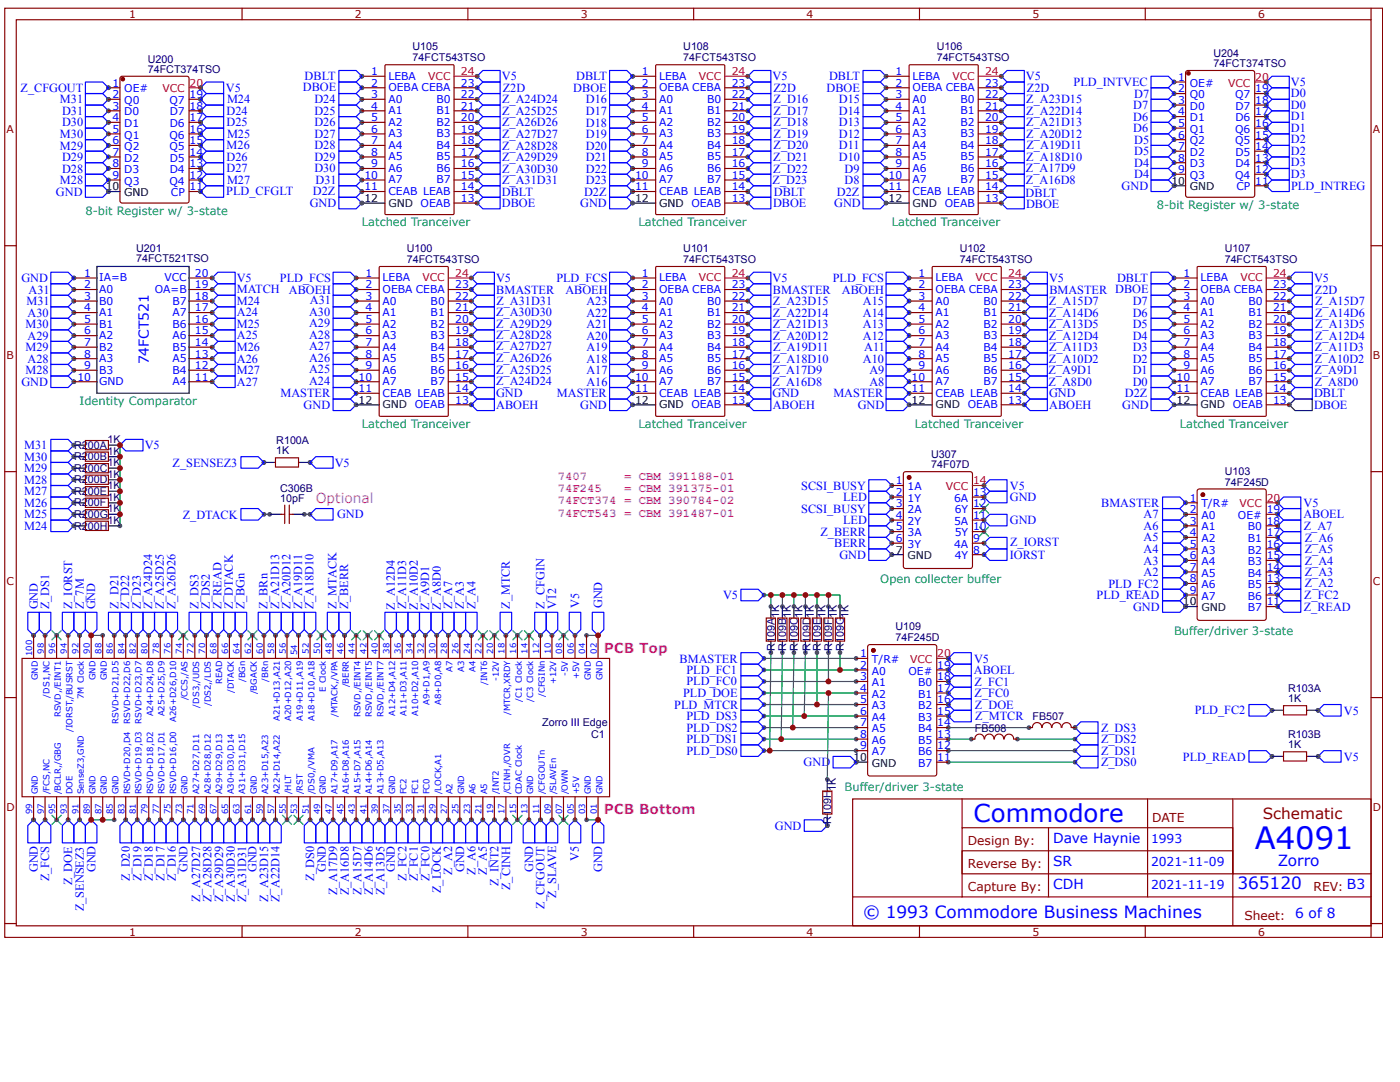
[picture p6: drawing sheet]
<svg xmlns="http://www.w3.org/2000/svg" width="279mm" height="216mm" viewBox="0 0 279 216" stroke-linecap="round" stroke-linejoin="round" font-family="sans-serif">
<defs><g id="words">
<text font-size="6.1" fill="#00f" x="250.4" y="169.3">A4091</text>
<text font-size="4.9" fill="#00f" x="194.3" y="164">Commodore</text>
<g font-size="3.4" fill="#00f">
<text x="247" y="177.4">365120</text>
<text x="172.2" y="183.1">© 1993 Commodore Business Machines</text>
</g>
<text font-size="3.1" fill="#800" x="252" y="163.3">Schematic</text>
<text font-size="3.1" fill="#00f" x="255" y="172.8">Zorro</text>
<g font-size="2.8" fill="#00f">
<text x="29.7" y="72.7" transform="rotate(-90 29.7 72.7)">74FCT521</text>
<text x="210.2" y="172.8">SR</text>
<text x="210.2" y="168.2">Dave Haynie</text>
<text x="210.2" y="177.4">CDH</text>
</g>
<g font-size="2.8" fill="#f0f">
<text x="63" y="100.3">Optional</text>
<text x="120.5" y="130.2">PCB Top</text>
<text x="120.5" y="162.4">PCB Bottom</text>
</g>
<g font-size="2.5" fill="#00f">
<text x="60.8" y="16">DBLT</text>
<text x="100.2" y="16">V5</text>
<text x="115" y="16">DBLT</text>
<text x="154.2" y="16">V5</text>
<text x="165.5" y="16">DBLT</text>
<text x="204.8" y="16">V5</text>
<text x="214.2" y="17.2">PLD_INTVEC</text>
<text x="257.6" y="17.2">V5</text>
<text x="4.1" y="18.3">Z_CFGOUT</text>
<text x="12" y="20.6">M31</text>
<text x="12.4" y="22.9">D31</text>
<text x="45.1" y="18.3">V5</text>
<text x="45.2" y="22.9">D24</text>
<text x="45.3" y="20.6">M24</text>
<text x="60.4" y="18.3">DBOE</text>
<text x="62.7" y="22.9">D25</text>
<text x="62.7" y="20.6">D24</text>
<text x="100.2" y="22.9">Z_A25D25</text>
<text x="100.2" y="20.6">Z_A24D24</text>
<text x="100.3" y="18.3">Z2D</text>
<text x="114.4" y="18.3">DBOE</text>
<text x="116.9" y="22.9">D17</text>
<text x="116.9" y="20.6">D16</text>
<text x="154.4" y="18.3">Z2D</text>
<text x="154.4" y="20.6">Z_D16</text>
<text x="154.4" y="22.9">Z_D17</text>
<text x="165" y="18.3">DBOE</text>
<text x="167.4" y="20.6">D15</text>
<text x="167.4" y="22.9">D14</text>
<text x="204.8" y="22.9">Z_A22D14</text>
<text x="204.8" y="20.6">Z_A23D15</text>
<text x="204.9" y="18.3">Z2D</text>
<text x="226.1" y="21.8">D7</text>
<text x="226.4" y="19.5">D7</text>
<text x="257.6" y="19.4">D0</text>
<text x="257.6" y="21.7">D0</text>
<text x="12" y="27.5">M30</text>
<text x="12" y="29.8">M29</text>
<text x="12.4" y="25.2">D30</text>
<text x="45.2" y="25.2">D25</text>
<text x="45.2" y="29.8">M26</text>
<text x="45.3" y="27.5">M25</text>
<text x="62.7" y="25.2">D26</text>
<text x="62.7" y="27.5">D27</text>
<text x="62.7" y="29.8">D28</text>
<text x="100.2" y="27.4">Z_A27D27</text>
<text x="100.2" y="25.2">Z_A26D26</text>
<text x="100.2" y="29.9">Z_A28D28</text>
<text x="116.9" y="25.2">D18</text>
<text x="116.9" y="27.5">D19</text>
<text x="116.9" y="29.8">D20</text>
<text x="154.4" y="27.5">Z_D19</text>
<text x="154.4" y="25.2">Z_D18</text>
<text x="154.4" y="29.8">Z_D20</text>
<text x="167.4" y="27.5">D12</text>
<text x="167.4" y="25.2">D13</text>
<text x="167.4" y="29.8">D11</text>
<text x="204.8" y="27.5">Z_A20D12</text>
<text x="204.8" y="25.2">Z_A21D13</text>
<text x="204.9" y="29.8">Z_A19D11</text>
<text x="226.1" y="26.4">D6</text>
<text x="226.1" y="24.1">D6</text>
<text x="226.4" y="28.7">D5</text>
<text x="257.6" y="28.6">D2</text>
<text x="257.6" y="24">D1</text>
<text x="257.6" y="26.3">D1</text>
<text x="12.4" y="34.4">D28</text>
<text x="12.4" y="32.1">D29</text>
<text x="45.2" y="34.4">D27</text>
<text x="45.2" y="32.1">D26</text>
<text x="62.7" y="32.1">D29</text>
<text x="62.7" y="34.4">D30</text>
<text x="100.2" y="34.5">Z_A30D30</text>
<text x="100.2" y="32.2">Z_A29D29</text>
<text x="116.9" y="32.1">D21</text>
<text x="116.9" y="34.4">D22</text>
<text x="154.3" y="32.1">Z_D21</text>
<text x="154.3" y="34.4">Z_D22</text>
<text x="167.4" y="32.1">D10</text>
<text x="168.6" y="34.4">D9</text>
<text x="204.7" y="34.4">Z_A17D9</text>
<text x="204.8" y="32.1">Z_A18D10</text>
<text x="226.4" y="31">D5</text>
<text x="226.4" y="33.3">D4</text>
<text x="226.4" y="35.6">D4</text>
<text x="257.6" y="33.2">D3</text>
<text x="257.6" y="30.9">D2</text>
<text x="257.6" y="35.5">D3</text>
<text x="11.2" y="39">GND</text>
<text x="12" y="36.7">M28</text>
<text x="45.2" y="39">PLD_CFGLT</text>
<text x="45.3" y="36.7">M27</text>
<text x="61.8" y="41.3">GND</text>
<text x="62.5" y="39">D2Z</text>
<text x="63" y="36.7">D31</text>
<text x="100.2" y="41.3">DBOE</text>
<text x="100.2" y="39">DBLT</text>
<text x="100.2" y="36.8">Z_A31D31</text>
<text x="115.8" y="41.3">GND</text>
<text x="116.6" y="39">D2Z</text>
<text x="116.9" y="36.7">D23</text>
<text x="154.2" y="36.6">Z_D23</text>
<text x="154.3" y="41.4">DBOE</text>
<text x="154.4" y="39">DBLT</text>
<text x="166.5" y="41.3">GND</text>
<text x="167" y="39">D2Z</text>
<text x="168.6" y="36.7">D8</text>
<text x="204.7" y="39.2">DBLT</text>
<text x="204.7" y="36.7">Z_A16D8</text>
<text x="204.8" y="41.5">DBOE</text>
<text x="223.8" y="37.9">GND</text>
<text x="257.7" y="37.8">PLD_INTREG</text>
<text x="4.3" y="56.3">GND</text>
<text x="5.7" y="58.6">A31</text>
<text x="47.3" y="56.3">V5</text>
<text x="47.3" y="58.5">MATCH</text>
<text x="55.9" y="56.3">PLD_FCS</text>
<text x="57.7" y="58.6">ABOEH</text>
<text x="99" y="56.3">V5</text>
<text x="99" y="58.6">BMASTER</text>
<text x="111" y="56.3">PLD_FCS</text>
<text x="112.8" y="58.6">ABOEH</text>
<text x="154.2" y="56.3">V5</text>
<text x="154.2" y="58.6">BMASTER</text>
<text x="166.2" y="56.3">PLD_FCS</text>
<text x="168" y="58.6">ABOEH</text>
<text x="209.4" y="56.3">V5</text>
<text x="209.4" y="58.6">BMASTER DBOE</text>
<text x="222.9" y="56.3">DBLT</text>
<text x="262.2" y="56.3">V5</text>
<text x="262.4" y="58.6">Z2D</text>
<text x="5.1" y="65.5">M30</text>
<text x="5.3" y="60.9">M31</text>
<text x="5.5" y="63.2">A30</text>
<text x="47.3" y="63.1">A24</text>
<text x="47.3" y="60.9">M24</text>
<text x="47.3" y="65.5">M25</text>
<text x="61.7" y="63">A30</text>
<text x="61.7" y="65.3">A29</text>
<text x="61.8" y="60.7">A31</text>
<text x="99" y="65.4">Z_A29D29</text>
<text x="99" y="63.1">Z_A30D30</text>
<text x="99.1" y="60.9">Z_A31D31</text>
<text x="117" y="60.9">A23</text>
<text x="117" y="63.2">A22</text>
<text x="117" y="65.5">A21</text>
<text x="154.2" y="65.5">Z_A21D13</text>
<text x="154.2" y="63.2">Z_A22D14</text>
<text x="154.2" y="60.9">Z_A23D15</text>
<text x="172.2" y="65.5">A13</text>
<text x="172.2" y="63.2">A14</text>
<text x="172.2" y="60.9">A15</text>
<text x="209.3" y="65.5">Z_A13D5</text>
<text x="209.3" y="60.9">Z_A15D7</text>
<text x="209.3" y="63.2">Z_A14D6</text>
<text x="226" y="60.9">D7</text>
<text x="226" y="63.2">D6</text>
<text x="226" y="65.5">D5</text>
<text x="262.4" y="65.5">Z_A13D5</text>
<text x="262.4" y="60.9">Z_A15D7</text>
<text x="262.4" y="63.2">Z_A14D6</text>
<text x="5.1" y="70.1">M29</text>
<text x="5.5" y="67.8">A29</text>
<text x="47.3" y="70.1">M26</text>
<text x="47.3" y="67.7">A25</text>
<text x="61.7" y="67.6">A28</text>
<text x="61.7" y="69.9">A27</text>
<text x="99" y="69.9">Z_A27D27</text>
<text x="99" y="67.7">Z_A28D28</text>
<text x="117" y="70.1">A19</text>
<text x="117" y="67.8">A20</text>
<text x="154.2" y="67.8">Z_A20D12</text>
<text x="154.3" y="70.1">Z_A19D11</text>
<text x="172.2" y="67.8">A12</text>
<text x="172.5" y="70.1">A11</text>
<text x="209.3" y="67.8">Z_A12D4</text>
<text x="209.4" y="70.1">Z_A11D3</text>
<text x="226" y="67.8">D4</text>
<text x="226" y="70.1">D3</text>
<text x="262.4" y="70.1">Z_A11D3</text>
<text x="262.4" y="67.8">Z_A12D4</text>
<text x="4.3" y="77">GND</text>
<text x="5.1" y="74.7">M28</text>
<text x="5.5" y="72.4">A28</text>
<text x="47.3" y="72.4">A26</text>
<text x="47.3" y="77">A27</text>
<text x="47.3" y="74.7">M27</text>
<text x="61.7" y="72.2">A26</text>
<text x="61.7" y="74.5">A25</text>
<text x="61.7" y="76.8">A24</text>
<text x="99" y="74.6">Z_A25D25</text>
<text x="99" y="72.3">Z_A26D26</text>
<text x="99" y="76.9">Z_A24D24</text>
<text x="117" y="77">A16</text>
<text x="117" y="74.7">A17</text>
<text x="117" y="72.4">A18</text>
<text x="154.2" y="77">Z_A16D8</text>
<text x="154.2" y="74.7">Z_A17D9</text>
<text x="154.2" y="72.4">Z_A18D10</text>
<text x="172.2" y="72.4">A10</text>
<text x="173.5" y="77">A8</text>
<text x="173.5" y="74.7">A9</text>
<text x="209.2" y="77">Z_A8D0</text>
<text x="209.3" y="74.7">Z_A9D1</text>
<text x="209.3" y="72.4">Z_A10D2</text>
<text x="226" y="72.4">D2</text>
<text x="226" y="74.7">D1</text>
<text x="226" y="77">D0</text>
<text x="262.4" y="74.7">Z_A9D1</text>
<text x="262.4" y="77">Z_A8D0</text>
<text x="262.4" y="72.4">Z_A10D2</text>
<text x="56" y="79.3">MASTER</text>
<text x="60.6" y="81.6">GND</text>
<text x="99" y="79.3">GND</text>
<text x="99" y="81.6">ABOEH</text>
<text x="111.1" y="79.3">MASTER</text>
<text x="115.8" y="81.6">GND</text>
<text x="154.2" y="79.3">GND</text>
<text x="154.2" y="81.6">ABOEH</text>
<text x="166.3" y="79.3">MASTER</text>
<text x="171.2" y="81.6">GND</text>
<text x="209.4" y="79.3">GND</text>
<text x="209.4" y="81.6">ABOEH</text>
<text x="224" y="81.6">GND</text>
<text x="224.5" y="79.3">D2Z</text>
<text x="262.2" y="81.6">DBOE</text>
<text x="262.3" y="79.3">DBLT</text>
<text x="4.8" y="89.6">M31</text>
<text x="28.9" y="89.7">V5</text>
<text x="4.8" y="91.9">M30</text>
<text x="4.8" y="94.2">M29</text>
<text x="34.4" y="93.1">Z_SENSEZ3</text>
<text x="66.8" y="93.1">V5</text>
<text x="4.8" y="96.5">M28</text>
<text x="4.8" y="98.8">M27</text>
<text x="4.8" y="101.1">M26</text>
<text x="159.9" y="97.7">SCSI_BUSY</text>
<text x="168.2" y="100">LED</text>
<text x="201.5" y="100">GND</text>
<text x="201.5" y="97.7">V5</text>
<text x="219.8" y="101.2">BMASTER</text>
<text x="260.2" y="101.2">V5</text>
<text x="4.8" y="103.4">M25</text>
<text x="4.8" y="105.7">M24</text>
<text x="36.5" y="103.6">Z_DTACK</text>
<text x="67.3" y="103.4">GND</text>
<text x="159.9" y="102.3">SCSI_BUSY</text>
<text x="163.7" y="106.9">Z_BERR</text>
<text x="168.2" y="104.6">LED</text>
<text x="201.5" y="104.6">GND</text>
<text x="228.2" y="105.7">A6</text>
<text x="228.2" y="103.4">A7</text>
<text x="260.1" y="103.5">ABOEL</text>
<text x="260.2" y="105.7">Z_A7</text>
<text x="166.5" y="109.2">BERR</text>
<text x="167.5" y="111.5">GND</text>
<text x="201.5" y="111.5">IORST</text>
<text x="201.6" y="109">Z_IORST</text>
<text x="228.2" y="108">A5</text>
<text x="228.2" y="110.3">A4</text>
<text x="228.2" y="112.6">A3</text>
<text x="260.4" y="112.7">Z_A4</text>
<text x="260.4" y="110.4">Z_A5</text>
<text x="260.4" y="108.1">Z_A6</text>
<text x="144.3" y="119.6">V5</text>
<text x="218.8" y="119.6">PLD_READ</text>
<text x="221.2" y="117.3">PLD_FC2</text>
<text x="228.2" y="114.9">A2</text>
<text x="260.3" y="119.6">Z_FC2</text>
<text x="260.4" y="114.9">Z_A3</text>
<text x="260.4" y="117.2">Z_A2</text>
<text x="7.5" y="121.6" transform="rotate(-90 7.5 121.6)">GND</text>
<text x="9.8" y="121.6" transform="rotate(-90 9.8 121.6)">Z_DS1</text>
<text x="14.4" y="121.6" transform="rotate(-90 14.4 121.6)">Z_IORST</text>
<text x="16.7" y="121.6" transform="rotate(-90 16.7 121.6)">Z_7M</text>
<text x="19" y="121.6" transform="rotate(-90 19 121.6)">GND</text>
<text x="23.6" y="121.5" transform="rotate(-90 23.6 121.5)">Z_D21</text>
<text x="25.8" y="121.6" transform="rotate(-90 25.8 121.6)">Z_D22</text>
<text x="28.1" y="121.6" transform="rotate(-90 28.1 121.6)">Z_D23</text>
<text x="30.4" y="121.6" transform="rotate(-90 30.4 121.6)">Z_A24D24</text>
<text x="32.7" y="121.6" transform="rotate(-90 32.7 121.6)">Z_A25D25</text>
<text x="35" y="121.6" transform="rotate(-90 35 121.6)">Z_A26D26</text>
<text x="39.6" y="121.6" transform="rotate(-90 39.6 121.6)">Z_DS3</text>
<text x="41.9" y="121.6" transform="rotate(-90 41.9 121.6)">Z_DS2</text>
<text x="44.2" y="121.6" transform="rotate(-90 44.2 121.6)">Z_READ</text>
<text x="46.5" y="121.6" transform="rotate(-90 46.5 121.6)">Z_DTACK</text>
<text x="48.8" y="121.6" transform="rotate(-90 48.8 121.6)">Z_BGn</text>
<text x="53.4" y="121.6" transform="rotate(-90 53.4 121.6)">Z_BRn</text>
<text x="55.7" y="121.6" transform="rotate(-90 55.7 121.6)">Z_A21D13</text>
<text x="58" y="121.6" transform="rotate(-90 58 121.6)">Z_A20D12</text>
<text x="60.3" y="121.6" transform="rotate(-90 60.3 121.6)">Z_A19D11</text>
<text x="62.6" y="121.6" transform="rotate(-90 62.6 121.6)">Z_A18D10</text>
<text x="67.2" y="121.6" transform="rotate(-90 67.2 121.6)">Z_MTACK</text>
<text x="69.5" y="121.6" transform="rotate(-90 69.5 121.6)">Z_BERR</text>
<text x="78.8" y="121.6" transform="rotate(-90 78.8 121.6)">Z_A12D4</text>
<text x="81.1" y="121.6" transform="rotate(-90 81.1 121.6)">Z_A11D3</text>
<text x="83.4" y="121.6" transform="rotate(-90 83.4 121.6)">Z_A10D2</text>
<text x="85.7" y="121.7" transform="rotate(-90 85.7 121.7)">Z_A9D1</text>
<text x="88" y="121.7" transform="rotate(-90 88 121.7)">Z_A8D0</text>
<text x="90.3" y="121.6" transform="rotate(-90 90.3 121.6)">Z_A7</text>
<text x="92.6" y="121.6" transform="rotate(-90 92.6 121.6)">Z_A3</text>
<text x="94.9" y="121.6" transform="rotate(-90 94.9 121.6)">Z_A4</text>
<text x="101.8" y="121.5" transform="rotate(-90 101.8 121.5)">Z_MTCR</text>
<text x="108.7" y="121.5" transform="rotate(-90 108.7 121.5)">Z_CFGIN</text>
<text x="111" y="121.5" transform="rotate(-90 111 121.5)">V12</text>
<text x="115.6" y="121.4" transform="rotate(-90 115.6 121.4)">V5</text>
<text x="120.2" y="121.4" transform="rotate(-90 120.2 121.4)">GND</text>
<text x="226.1" y="121.9">GND</text>
<text x="260.2" y="121.9">Z_READ</text>
<text x="135.6" y="132.2">BMASTER</text>
<text x="137" y="136.7">PLD_FC0</text>
<text x="137" y="134.4">PLD_FC1</text>
<text x="194.4" y="134.5">ABOEL</text>
<text x="194.4" y="132.2">V5</text>
<text x="194.5" y="136.8">Z_FC1</text>
<text x="134.6" y="141.4">PLD_MTCR</text>
<text x="136.3" y="139.1">PLD_DOE</text>
<text x="137" y="143.7">PLD_DS3</text>
<text x="194.5" y="139.1">Z_FC0</text>
<text x="194.6" y="141.4">Z_DOE</text>
<text x="194.6" y="143.7">Z_MTCR</text>
<text x="238.5" y="142.6">PLD_FC2</text>
<text x="268.2" y="142.6">V5</text>
<text x="137" y="148.3">PLD_DS1</text>
<text x="137" y="146">PLD_DS2</text>
<text x="219.7" y="146">Z_DS3</text>
<text x="219.7" y="148.3">Z_DS2</text>
<text x="137" y="150.6">PLD_DS0</text>
<text x="160.4" y="152.9">GND</text>
<text x="219.7" y="150.6">Z_DS1</text>
<text x="219.7" y="152.9">Z_DS0</text>
<text x="236.1" y="151.8">PLD_READ</text>
<text x="268.2" y="151.8">V5</text>
<text x="154.6" y="165.6">GND</text>
<text x="115.5" y="171.8" transform="rotate(-90 115.5 171.8)">V5</text>
<text x="229.7" y="168.2">1993</text>
<text x="229.7" y="172.8">2021-11-09</text>
<text x="7.5" y="174.1" transform="rotate(-90 7.5 174.1)">GND</text>
<text x="9.8" y="175.9" transform="rotate(-90 9.8 175.9)">Z_FCS</text>
<text x="14.4" y="176.7" transform="rotate(-90 14.4 176.7)">Z_DOE</text>
<text x="19" y="174.1" transform="rotate(-90 19 174.1)">GND</text>
<text x="25.9" y="175.8" transform="rotate(-90 25.9 175.8)">Z_D20</text>
<text x="28.2" y="175.8" transform="rotate(-90 28.2 175.8)">Z_D19</text>
<text x="30.5" y="175.8" transform="rotate(-90 30.5 175.8)">Z_D18</text>
<text x="32.8" y="175.8" transform="rotate(-90 32.8 175.8)">Z_D17</text>
<text x="35.1" y="175.8" transform="rotate(-90 35.1 175.8)">Z_D16</text>
<text x="37.4" y="174.1" transform="rotate(-90 37.4 174.1)">GND</text>
<text x="39.9" y="180" transform="rotate(-90 39.9 180)">Z_A27D27</text>
<text x="42.2" y="180" transform="rotate(-90 42.2 180)">Z_A28D28</text>
<text x="44.5" y="180" transform="rotate(-90 44.5 180)">Z_A29D29</text>
<text x="46.8" y="180" transform="rotate(-90 46.8 180)">Z_A30D30</text>
<text x="49.1" y="180" transform="rotate(-90 49.1 180)">Z_A31D31</text>
<text x="51.2" y="174.1" transform="rotate(-90 51.2 174.1)">GND</text>
<text x="53.5" y="180" transform="rotate(-90 53.5 180)">Z_A23D15</text>
<text x="55.8" y="180" transform="rotate(-90 55.8 180)">Z_A22D14</text>
<text x="62.7" y="175.8" transform="rotate(-90 62.7 175.8)">Z_DS0</text>
<text x="65" y="174.1" transform="rotate(-90 65 174.1)">GND</text>
<text x="67.3" y="178.7" transform="rotate(-90 67.3 178.7)">Z_A17D9</text>
<text x="69.6" y="178.7" transform="rotate(-90 69.6 178.7)">Z_A16D8</text>
<text x="72.1" y="178.7" transform="rotate(-90 72.1 178.7)">Z_A15D7</text>
<text x="74.4" y="178.7" transform="rotate(-90 74.4 178.7)">Z_A14D6</text>
<text x="76.7" y="178.7" transform="rotate(-90 76.7 178.7)">Z_A13D5</text>
<text x="78.8" y="174.1" transform="rotate(-90 78.8 174.1)">GND</text>
<text x="81.1" y="175.8" transform="rotate(-90 81.1 175.8)">Z_FC2</text>
<text x="83.4" y="175.8" transform="rotate(-90 83.4 175.8)">Z_FC1</text>
<text x="85.7" y="175.8" transform="rotate(-90 85.7 175.8)">Z_FC0</text>
<text x="88" y="178.2" transform="rotate(-90 88 178.2)">Z_LOCK</text>
<text x="90.3" y="174.5" transform="rotate(-90 90.3 174.5)">Z_A2</text>
<text x="92.6" y="174.1" transform="rotate(-90 92.6 174.1)">GND</text>
<text x="94.9" y="174.5" transform="rotate(-90 94.9 174.5)">Z_A6</text>
<text x="97.2" y="174.5" transform="rotate(-90 97.2 174.5)">Z_A5</text>
<text x="99.5" y="176.8" transform="rotate(-90 99.5 176.8)">Z_INT2</text>
<text x="101.8" y="177.6" transform="rotate(-90 101.8 177.6)">Z_CINH</text>
<text x="106.4" y="174.1" transform="rotate(-90 106.4 174.1)">GND</text>
<text x="111" y="179.1" transform="rotate(-90 111 179.1)">Z_SLAVE</text>
<text x="120.2" y="174.1" transform="rotate(-90 120.2 174.1)">GND</text>
<text x="229.7" y="177.4">2021-11-19</text>
<text x="16.7" y="181.8" transform="rotate(-90 16.7 181.8)">Z_SENSEZ3</text>
<text x="108.7" y="181.4" transform="rotate(-90 108.7 181.4)">Z_CFGOUT</text>
</g>
<g font-size="2.5" fill="#f0f">
<text x="111.3" y="95.7">7407</text>
<text x="124.5" y="95.7">= CBM 391188-01</text>
<text x="111.3" y="98.2">74F245</text>
<text x="111.3" y="100.6">74FCT374 = CBM 390784-02</text>
<text x="124.5" y="98.2">= CBM 391375-01</text>
<text x="111.3" y="103.1">74FCT543 = CBM 391487-01</text>
</g>
<g font-size="2.5" fill="#800">
<text x="229.9" y="164">DATE</text>
<text x="193.2" y="168.6">Design By:</text>
<text x="193.2" y="173.2">Reverse By:</text>
<text x="193.2" y="177.8">Capture By:</text>
<text x="262.1" y="177.8">REV: B3</text>
<text x="248.3" y="183.6">Sheet: 6 of 8</text>
</g>
<g font-size="2.3" fill="#096">
<text x="230.9" y="41.7">8-bit Register w/ 3-state</text>
<text x="17" y="42.8">8-bit Register w/ 3-state</text>
<text x="72.2" y="45.1">Latched Tranceiver</text>
<text x="127.4" y="45.1">Latched Tranceiver</text>
<text x="178" y="45.1">Latched Tranceiver</text>
<text x="15.9" y="80.8">Identity Comparator</text>
<text x="72.2" y="85.4">Latched Tranceiver</text>
<text x="127.4" y="85.4">Latched Tranceiver</text>
<text x="182.6" y="85.4">Latched Tranceiver</text>
<text x="235.5" y="85.4">Latched Tranceiver</text>
<text x="175.7" y="116.4">Open collecter buffer</text>
<text x="234.3" y="126.8">Buffer/driver 3-state</text>
<text x="168.6" y="157.8">Buffer/driver 3-state</text>
</g>
<g font-size="2.1" fill="#800">
<text x="25.8" y="3.6">1</text>
<text x="70.8" y="3.6">2</text>
<text x="115.9" y="3.6">3</text>
<text x="161" y="3.6">4</text>
<text x="206" y="3.6">5</text>
<text x="251.1" y="3.6">6</text>
<text x="1.3" y="26.5">A</text>
<text x="274" y="26.5">A</text>
<text x="1.3" y="71.6">B</text>
<text x="274" y="71.6">B</text>
<text x="1.3" y="116.7">C</text>
<text x="274" y="116.7">C</text>
<text x="1.3" y="161.7">D</text>
<text x="274" y="161.7">D</text>
<text x="25.8" y="186.7">1</text>
<text x="70.8" y="186.7">2</text>
<text x="115.9" y="186.7">3</text>
<text x="161" y="186.7">4</text>
<text x="206" y="186.7">5</text>
<text x="251.1" y="186.7">6</text>
</g>
<g font-size="2.1" fill="#000080">
<text x="82.3" y="10.1">U105</text>
<text x="136.4" y="10.1">U108</text>
<text x="186.9" y="10.1">U106</text>
<text x="242.2" y="11.3">U204</text>
<text x="29.5" y="14.5">74FCT374TSO</text>
<text x="29.5" y="12.5">U200</text>
<text x="82.3" y="12.1">74FCT543TSO</text>
<text x="136.4" y="12.1">74FCT543TSO</text>
<text x="186.9" y="12.1">74FCT543TSO</text>
<text x="242.2" y="13.4">74FCT374TSO</text>
<text x="27.2" y="52.4">74FCT521TSO</text>
<text x="27.2" y="50.3">U201</text>
<text x="81.2" y="52.4">74FCT543TSO</text>
<text x="81.2" y="50.3">U100</text>
<text x="136.4" y="52.4">74FCT543TSO</text>
<text x="136.4" y="50.3">U101</text>
<text x="191.5" y="52.4">74FCT543TSO</text>
<text x="191.5" y="50.3">U102</text>
<text x="244.4" y="52.4">74FCT543TSO</text>
<text x="244.4" y="50.3">U107</text>
<text x="14.8" y="89.6">R200A</text>
<text x="21.5" y="88.4">1K</text>
<text x="55.1" y="88.6">R100A</text>
<text x="14.8" y="91.9">R200B</text>
<text x="14.8" y="94.2">R200C</text>
<text x="21.5" y="90.7">1K</text>
<text x="21.5" y="93">1K</text>
<text x="21.5" y="95.3">1K</text>
<text x="55.1" y="90.7">1K</text>
<text x="185.8" y="93.4">74F07D</text>
<text x="185.8" y="91.4">U307</text>
<text x="244.5" y="94.7">U103</text>
<text x="14.8" y="96.5">R200D</text>
<text x="14.8" y="98.8">R200E</text>
<text x="14.8" y="101.1">R200F</text>
<text x="21.5" y="97.6">1K</text>
<text x="21.5" y="99.9">1K</text>
<text x="55.9" y="100.1">10pF</text>
<text x="55.9" y="98.1">C306B</text>
<text x="244.5" y="96.9">74F245D</text>
<text x="14.8" y="103.4">R200G</text>
<text x="14.8" y="105.7">R200H</text>
<text x="21.5" y="102.2">1K</text>
<text x="21.5" y="104.5">1K</text>
<text x="155.5" y="123.3" transform="rotate(-90 155.5 123.3)">1K</text>
<text x="157.8" y="123.3" transform="rotate(-90 157.8 123.3)">1K</text>
<text x="160.1" y="123.3" transform="rotate(-90 160.1 123.3)">1K</text>
<text x="162.4" y="123.3" transform="rotate(-90 162.4 123.3)">1K</text>
<text x="164.7" y="123.3" transform="rotate(-90 164.7 123.3)">1K</text>
<text x="167" y="123.3" transform="rotate(-90 167 123.3)">1K</text>
<text x="169.3" y="123.3" transform="rotate(-90 169.3 123.3)">1K</text>
<text x="178.7" y="125.8">U109</text>
<text x="154.6" y="129.9" transform="rotate(-90 154.6 129.9)">R109A</text>
<text x="156.9" y="129.9" transform="rotate(-90 156.9 129.9)">R109B</text>
<text x="159.2" y="129.9" transform="rotate(-90 159.2 129.9)">R109C</text>
<text x="161.7" y="129.9" transform="rotate(-90 161.7 129.9)">R109D</text>
<text x="163.8" y="129.9" transform="rotate(-90 163.8 129.9)">R109E</text>
<text x="166.1" y="129.9" transform="rotate(-90 166.1 129.9)">R109F</text>
<text x="168.4" y="129.9" transform="rotate(-90 168.4 129.9)">R109G</text>
<text x="178.7" y="127.9">74F245D</text>
<text x="206" y="143.7">FB507</text>
<text x="257.1" y="140.1">1K</text>
<text x="257.1" y="138.1">R103A</text>
<text x="108.2" y="144.9">Zorro III Edge</text>
<text x="118" y="147.2">C1</text>
<text x="194.6" y="146">FB508</text>
<text x="257.1" y="149.3">1K</text>
<text x="257.1" y="147.3">R103B</text>
<text x="166.8" y="157.8" transform="rotate(-90 166.8 157.8)">1K</text>
<text x="165.9" y="164.4" transform="rotate(-90 165.9 164.4)">R109H</text>
</g>
<g font-size="2.1" fill="#00f">
<text x="22.5" y="17.3">1</text>
<text x="74.1" y="17.3">2</text>
<text x="74.1" y="15">1</text>
<text x="77.5" y="15.9">LEBA</text>
<text x="92" y="17.3">23</text>
<text x="128.1" y="17.3">2</text>
<text x="128.1" y="15">1</text>
<text x="131.5" y="15.9">LEBA</text>
<text x="146" y="17.3">23</text>
<text x="178.7" y="17.3">2</text>
<text x="178.7" y="15">1</text>
<text x="182.1" y="15.9">LEBA</text>
<text x="196.6" y="17.3">23</text>
<text x="235.1" y="16.1">1</text>
<text x="237.5" y="17.3">OE#</text>
<text x="22.5" y="19.6">2</text>
<text x="22.5" y="21.9">3</text>
<text x="24.8" y="18.4">OE#</text>
<text x="24.8" y="20.7">Q0</text>
<text x="24.8" y="23">D0</text>
<text x="33.8" y="20.7">Q7</text>
<text x="33.9" y="23">D7</text>
<text x="37.8" y="21.9">18</text>
<text x="37.8" y="19.6">19</text>
<text x="74.1" y="21.9">4</text>
<text x="74.1" y="19.6">3</text>
<text x="77.5" y="22.8">A1</text>
<text x="77.5" y="20.5">A0</text>
<text x="77.5" y="18.2">OEBA CEBA</text>
<text x="87.1" y="20.5">B0</text>
<text x="87.1" y="22.8">B1</text>
<text x="92" y="19.6">22</text>
<text x="92" y="21.9">21</text>
<text x="128.1" y="21.9">4</text>
<text x="128.1" y="19.6">3</text>
<text x="131.5" y="22.8">A1</text>
<text x="131.5" y="20.5">A0</text>
<text x="131.5" y="18.2">OEBA CEBA</text>
<text x="141.1" y="20.5">B0</text>
<text x="141.1" y="22.8">B1</text>
<text x="146" y="19.6">22</text>
<text x="146" y="21.9">21</text>
<text x="178.7" y="21.9">4</text>
<text x="178.7" y="19.6">3</text>
<text x="182.1" y="22.8">A1</text>
<text x="182.1" y="20.5">A0</text>
<text x="182.1" y="18.2">OEBA CEBA</text>
<text x="191.7" y="20.5">B0</text>
<text x="191.7" y="22.8">B1</text>
<text x="196.6" y="19.6">22</text>
<text x="196.6" y="21.9">21</text>
<text x="235.1" y="18.4">2</text>
<text x="235.1" y="20.7">3</text>
<text x="235.1" y="23">4</text>
<text x="237.5" y="19.6">Q0</text>
<text x="237.5" y="21.9">D0</text>
<text x="246.5" y="19.6">Q7</text>
<text x="246.5" y="21.9">D7</text>
<text x="250.5" y="23">17</text>
<text x="250.5" y="20.7">18</text>
<text x="250.5" y="18.4">19</text>
<text x="22.5" y="24.2">4</text>
<text x="22.5" y="26.5">5</text>
<text x="22.5" y="28.8">6</text>
<text x="24.8" y="25.3">D1</text>
<text x="24.8" y="27.6">Q1</text>
<text x="24.8" y="29.9">Q2</text>
<text x="33.8" y="29.9">Q5</text>
<text x="33.8" y="27.6">Q6</text>
<text x="33.9" y="25.3">D6</text>
<text x="37.8" y="28.8">15</text>
<text x="37.8" y="26.5">16</text>
<text x="37.8" y="24.2">17</text>
<text x="74.1" y="24.2">5</text>
<text x="74.1" y="28.8">7</text>
<text x="74.1" y="26.5">6</text>
<text x="77.5" y="25.1">A2</text>
<text x="77.5" y="29.7">A4</text>
<text x="77.5" y="27.4">A3</text>
<text x="87.1" y="29.7">B4</text>
<text x="87.1" y="27.4">B3</text>
<text x="87.1" y="25.1">B2</text>
<text x="92" y="28.8">18</text>
<text x="92" y="26.5">19</text>
<text x="92" y="24.2">20</text>
<text x="128.1" y="24.2">5</text>
<text x="128.1" y="28.8">7</text>
<text x="128.1" y="26.5">6</text>
<text x="131.5" y="25.1">A2</text>
<text x="131.5" y="29.7">A4</text>
<text x="131.5" y="27.4">A3</text>
<text x="141.1" y="29.7">B4</text>
<text x="141.1" y="27.4">B3</text>
<text x="141.1" y="25.1">B2</text>
<text x="146" y="28.8">18</text>
<text x="146" y="26.5">19</text>
<text x="146" y="24.2">20</text>
<text x="178.7" y="24.2">5</text>
<text x="178.7" y="28.8">7</text>
<text x="178.7" y="26.5">6</text>
<text x="182.1" y="25.1">A2</text>
<text x="182.1" y="29.7">A4</text>
<text x="182.1" y="27.4">A3</text>
<text x="191.7" y="29.7">B4</text>
<text x="191.7" y="27.4">B3</text>
<text x="191.7" y="25.1">B2</text>
<text x="196.6" y="28.8">18</text>
<text x="196.6" y="26.5">19</text>
<text x="196.6" y="24.2">20</text>
<text x="235.1" y="25.3">5</text>
<text x="235.1" y="27.6">6</text>
<text x="235.1" y="29.9">7</text>
<text x="237.5" y="24.2">D1</text>
<text x="237.5" y="26.5">Q1</text>
<text x="237.5" y="28.8">Q2</text>
<text x="246.5" y="28.8">Q5</text>
<text x="246.5" y="26.5">Q6</text>
<text x="246.5" y="24.2">D6</text>
<text x="250.5" y="29.9">14</text>
<text x="250.5" y="27.6">15</text>
<text x="250.5" y="25.3">16</text>
<text x="22.5" y="31.1">7</text>
<text x="22.5" y="33.4">8</text>
<text x="22.5" y="35.7">9</text>
<text x="24.8" y="32.2">D2</text>
<text x="24.8" y="34.5">D3</text>
<text x="33.9" y="34.5">D4</text>
<text x="33.9" y="32.2">D5</text>
<text x="37.8" y="35.7">12</text>
<text x="37.8" y="33.4">13</text>
<text x="37.8" y="31.1">14</text>
<text x="72.7" y="35.7">10</text>
<text x="74.1" y="33.4">9</text>
<text x="74.1" y="31.1">8</text>
<text x="77.5" y="34.3">A6</text>
<text x="77.5" y="32">A5</text>
<text x="87.1" y="32">B5</text>
<text x="87.1" y="34.3">B6</text>
<text x="92" y="31.1">17</text>
<text x="92" y="33.4">16</text>
<text x="92" y="35.7">15</text>
<text x="126.7" y="35.7">10</text>
<text x="128.1" y="33.4">9</text>
<text x="128.1" y="31.1">8</text>
<text x="131.5" y="34.3">A6</text>
<text x="131.5" y="32">A5</text>
<text x="141.1" y="32">B5</text>
<text x="141.1" y="34.3">B6</text>
<text x="146" y="31.1">17</text>
<text x="146" y="33.4">16</text>
<text x="146" y="35.7">15</text>
<text x="177.3" y="35.7">10</text>
<text x="178.7" y="33.4">9</text>
<text x="178.7" y="31.1">8</text>
<text x="182.1" y="34.3">A6</text>
<text x="182.1" y="32">A5</text>
<text x="191.7" y="32">B5</text>
<text x="191.7" y="34.3">B6</text>
<text x="196.6" y="31.1">17</text>
<text x="196.6" y="33.4">16</text>
<text x="196.6" y="35.7">15</text>
<text x="235.1" y="32.2">8</text>
<text x="235.1" y="34.5">9</text>
<text x="237.5" y="31.1">D2</text>
<text x="237.5" y="33.4">D3</text>
<text x="237.5" y="35.7">Q3</text>
<text x="246.5" y="35.7">Q4</text>
<text x="246.5" y="33.4">D4</text>
<text x="246.5" y="31.1">D5</text>
<text x="250.5" y="34.5">12</text>
<text x="250.5" y="32.2">13</text>
<text x="24.8" y="36.8">Q3</text>
<text x="33.8" y="36.8">Q4</text>
<text x="34.1" y="39.1">CP</text>
<text x="37.8" y="38">11</text>
<text x="72.7" y="38">11</text>
<text x="77.5" y="36.6">A7</text>
<text x="77.5" y="38.9">CEAB LEAB</text>
<text x="83.9" y="41.2">OEAB</text>
<text x="87.1" y="36.6">B7</text>
<text x="92" y="40.3">13</text>
<text x="92" y="38">14</text>
<text x="126.7" y="38">11</text>
<text x="131.5" y="36.6">A7</text>
<text x="131.5" y="38.9">CEAB LEAB</text>
<text x="138" y="41.2">OEAB</text>
<text x="141.1" y="36.6">B7</text>
<text x="146" y="40.3">13</text>
<text x="146" y="38">14</text>
<text x="177.3" y="38">11</text>
<text x="182.1" y="36.6">A7</text>
<text x="182.1" y="38.9">CEAB LEAB</text>
<text x="188.6" y="41.2">OEAB</text>
<text x="191.7" y="36.6">B7</text>
<text x="196.6" y="40.3">13</text>
<text x="196.6" y="38">14</text>
<text x="246.8" y="38">CP</text>
<text x="250.5" y="36.8">11</text>
<text x="16.8" y="55.2">1</text>
<text x="16.8" y="57.5">2</text>
<text x="16.8" y="59.8">3</text>
<text x="19.8" y="56.2">IA=B</text>
<text x="19.8" y="58.5">A0</text>
<text x="30.9" y="58.5">OA=B</text>
<text x="32.8" y="56.2">VCC</text>
<text x="38.9" y="59.8">18</text>
<text x="38.9" y="57.5">19</text>
<text x="38.9" y="55.2">20</text>
<text x="72.9" y="59.8">3</text>
<text x="72.9" y="57.5">2</text>
<text x="72.9" y="55.2">1</text>
<text x="76.4" y="58.5">OEBA CEBA</text>
<text x="76.4" y="56.2">LEBA</text>
<text x="90.8" y="59.8">22</text>
<text x="90.8" y="57.5">23</text>
<text x="128.1" y="59.8">3</text>
<text x="128.1" y="57.5">2</text>
<text x="128.1" y="55.2">1</text>
<text x="131.5" y="58.5">OEBA CEBA</text>
<text x="131.5" y="56.2">LEBA</text>
<text x="146" y="59.8">22</text>
<text x="146" y="57.5">23</text>
<text x="183.3" y="59.8">3</text>
<text x="183.3" y="57.5">2</text>
<text x="183.3" y="55.2">1</text>
<text x="186.7" y="58.5">OEBA CEBA</text>
<text x="186.7" y="56.2">LEBA</text>
<text x="201.2" y="59.8">22</text>
<text x="201.2" y="57.5">23</text>
<text x="236.2" y="59.8">3</text>
<text x="236.2" y="57.5">2</text>
<text x="236.2" y="55.2">1</text>
<text x="239.6" y="58.5">OEBA CEBA</text>
<text x="239.6" y="56.2">LEBA</text>
<text x="254.1" y="59.8">22</text>
<text x="254.1" y="57.5">23</text>
<text x="16.8" y="62.1">4</text>
<text x="16.8" y="64.4">5</text>
<text x="19.8" y="60.8">B0</text>
<text x="19.8" y="63.1">A1</text>
<text x="19.8" y="65.4">B1</text>
<text x="34.4" y="65.4">B6</text>
<text x="34.4" y="60.8">B7</text>
<text x="34.4" y="63.1">A7</text>
<text x="38.9" y="64.4">16</text>
<text x="38.9" y="62.1">17</text>
<text x="72.9" y="64.4">5</text>
<text x="72.9" y="62.1">4</text>
<text x="76.4" y="65.4">A2</text>
<text x="76.4" y="63.1">A1</text>
<text x="76.4" y="60.8">A0</text>
<text x="85.9" y="60.8">B0</text>
<text x="85.9" y="63.1">B1</text>
<text x="85.9" y="65.4">B2</text>
<text x="90.8" y="62.1">21</text>
<text x="90.8" y="64.4">20</text>
<text x="128.1" y="64.4">5</text>
<text x="128.1" y="62.1">4</text>
<text x="131.5" y="65.4">A2</text>
<text x="131.5" y="63.1">A1</text>
<text x="131.5" y="60.8">A0</text>
<text x="141.1" y="60.8">B0</text>
<text x="141.1" y="63.1">B1</text>
<text x="141.1" y="65.4">B2</text>
<text x="146" y="62.1">21</text>
<text x="146" y="64.4">20</text>
<text x="183.3" y="64.4">5</text>
<text x="183.3" y="62.1">4</text>
<text x="186.7" y="65.4">A2</text>
<text x="186.7" y="63.1">A1</text>
<text x="186.7" y="60.8">A0</text>
<text x="196.3" y="60.8">B0</text>
<text x="196.3" y="63.1">B1</text>
<text x="196.3" y="65.4">B2</text>
<text x="201.2" y="62.1">21</text>
<text x="201.2" y="64.4">20</text>
<text x="236.2" y="64.4">5</text>
<text x="236.2" y="62.1">4</text>
<text x="239.6" y="65.4">A2</text>
<text x="239.6" y="63.1">A1</text>
<text x="239.6" y="60.8">A0</text>
<text x="249.2" y="60.8">B0</text>
<text x="249.2" y="63.1">B1</text>
<text x="249.2" y="65.4">B2</text>
<text x="254.1" y="62.1">21</text>
<text x="254.1" y="64.4">20</text>
<text x="16.8" y="66.7">6</text>
<text x="16.8" y="69">7</text>
<text x="16.8" y="71.3">8</text>
<text x="19.8" y="67.7">A2</text>
<text x="19.8" y="70">B2</text>
<text x="34.4" y="70">B5</text>
<text x="34.4" y="67.7">A6</text>
<text x="38.9" y="71.3">13</text>
<text x="38.9" y="69">14</text>
<text x="38.9" y="66.7">15</text>
<text x="72.9" y="71.3">8</text>
<text x="72.9" y="69">7</text>
<text x="72.9" y="66.7">6</text>
<text x="76.4" y="70">A4</text>
<text x="76.4" y="67.7">A3</text>
<text x="85.9" y="70">B4</text>
<text x="85.9" y="67.7">B3</text>
<text x="90.8" y="71.3">17</text>
<text x="90.8" y="69">18</text>
<text x="90.8" y="66.7">19</text>
<text x="128.1" y="71.3">8</text>
<text x="128.1" y="69">7</text>
<text x="128.1" y="66.7">6</text>
<text x="131.5" y="70">A4</text>
<text x="131.5" y="67.7">A3</text>
<text x="141.1" y="70">B4</text>
<text x="141.1" y="67.7">B3</text>
<text x="146" y="71.3">17</text>
<text x="146" y="69">18</text>
<text x="146" y="66.7">19</text>
<text x="183.3" y="71.3">8</text>
<text x="183.3" y="69">7</text>
<text x="183.3" y="66.7">6</text>
<text x="186.7" y="70">A4</text>
<text x="186.7" y="67.7">A3</text>
<text x="196.3" y="70">B4</text>
<text x="196.3" y="67.7">B3</text>
<text x="201.2" y="71.3">17</text>
<text x="201.2" y="69">18</text>
<text x="201.2" y="66.7">19</text>
<text x="236.2" y="71.3">8</text>
<text x="236.2" y="69">7</text>
<text x="236.2" y="66.7">6</text>
<text x="239.6" y="70">A4</text>
<text x="239.6" y="67.7">A3</text>
<text x="249.2" y="70">B4</text>
<text x="249.2" y="67.7">B3</text>
<text x="254.1" y="71.3">17</text>
<text x="254.1" y="69">18</text>
<text x="254.1" y="66.7">19</text>
<text x="15.5" y="75.9">10</text>
<text x="16.8" y="73.6">9</text>
<text x="19.8" y="72.3">A3</text>
<text x="19.8" y="74.6">B3</text>
<text x="19.8" y="76.9">GND</text>
<text x="34.4" y="74.6">B4</text>
<text x="34.4" y="76.9">A4</text>
<text x="34.4" y="72.3">A5</text>
<text x="38.9" y="75.9">11</text>
<text x="38.9" y="73.6">12</text>
<text x="71.6" y="75.9">10</text>
<text x="72.9" y="73.6">9</text>
<text x="76.4" y="76.9">A7</text>
<text x="76.4" y="74.6">A6</text>
<text x="76.4" y="72.3">A5</text>
<text x="85.9" y="72.3">B5</text>
<text x="85.9" y="74.6">B6</text>
<text x="85.9" y="76.9">B7</text>
<text x="90.8" y="73.6">16</text>
<text x="90.8" y="75.9">15</text>
<text x="126.7" y="75.9">10</text>
<text x="128.1" y="73.6">9</text>
<text x="131.5" y="76.9">A7</text>
<text x="131.5" y="74.6">A6</text>
<text x="131.5" y="72.3">A5</text>
<text x="141.1" y="72.3">B5</text>
<text x="141.1" y="74.6">B6</text>
<text x="141.1" y="76.9">B7</text>
<text x="146" y="73.6">16</text>
<text x="146" y="75.9">15</text>
<text x="181.9" y="75.9">10</text>
<text x="183.3" y="73.6">9</text>
<text x="186.7" y="76.9">A7</text>
<text x="186.7" y="74.6">A6</text>
<text x="186.7" y="72.3">A5</text>
<text x="196.3" y="72.3">B5</text>
<text x="196.3" y="74.6">B6</text>
<text x="196.3" y="76.9">B7</text>
<text x="201.2" y="73.6">16</text>
<text x="201.2" y="75.9">15</text>
<text x="234.8" y="75.9">10</text>
<text x="236.2" y="73.6">9</text>
<text x="239.6" y="76.9">A7</text>
<text x="239.6" y="74.6">A6</text>
<text x="239.6" y="72.3">A5</text>
<text x="249.2" y="72.3">B5</text>
<text x="249.2" y="74.6">B6</text>
<text x="249.2" y="76.9">B7</text>
<text x="254.1" y="73.6">16</text>
<text x="254.1" y="75.9">15</text>
<text x="71.6" y="78.2">11</text>
<text x="76.4" y="79.2">CEAB LEAB</text>
<text x="82.8" y="81.5">OEAB</text>
<text x="90.8" y="80.5">13</text>
<text x="90.8" y="78.2">14</text>
<text x="126.7" y="78.2">11</text>
<text x="131.5" y="79.2">CEAB LEAB</text>
<text x="138" y="81.5">OEAB</text>
<text x="146" y="80.5">13</text>
<text x="146" y="78.2">14</text>
<text x="181.9" y="78.2">11</text>
<text x="186.7" y="79.2">CEAB LEAB</text>
<text x="193.2" y="81.5">OEAB</text>
<text x="201.2" y="80.5">13</text>
<text x="201.2" y="78.2">14</text>
<text x="234.8" y="78.2">11</text>
<text x="239.6" y="79.2">CEAB LEAB</text>
<text x="246" y="81.5">OEAB</text>
<text x="254.1" y="80.5">13</text>
<text x="254.1" y="78.2">14</text>
<text x="178.8" y="96.6">1</text>
<text x="178.8" y="98.9">2</text>
<text x="178.8" y="101.2">3</text>
<text x="181.1" y="97.8">1A</text>
<text x="181.1" y="100.1">1Y</text>
<text x="190.4" y="100.1">6A</text>
<text x="194.2" y="101.2">12</text>
<text x="194.2" y="98.9">13</text>
<text x="237.4" y="100.1">1</text>
<text x="239.8" y="101.2">T/R#</text>
<text x="178.8" y="103.5">4</text>
<text x="178.8" y="105.8">5</text>
<text x="181.1" y="102.4">2A</text>
<text x="181.1" y="104.7">2Y</text>
<text x="181.1" y="107">3A</text>
<text x="190.4" y="104.7">5A</text>
<text x="190.5" y="107">5Y</text>
<text x="190.5" y="102.4">6Y</text>
<text x="194.2" y="105.8">10</text>
<text x="194.2" y="103.5">11</text>
<text x="237.4" y="102.4">2</text>
<text x="237.4" y="104.7">3</text>
<text x="237.4" y="107">4</text>
<text x="239.8" y="103.5">A0</text>
<text x="239.8" y="105.8">A1</text>
<text x="247.1" y="103.5">OE#</text>
<text x="249" y="105.8">B0</text>
<text x="252.8" y="107">17</text>
<text x="252.8" y="104.7">18</text>
<text x="252.8" y="102.4">19</text>
<text x="178.8" y="108.1">6</text>
<text x="181.1" y="109.3">3Y</text>
<text x="190.4" y="109.3">4A</text>
<text x="190.5" y="111.6">4Y</text>
<text x="194.2" y="110.4">8</text>
<text x="194.2" y="108.1">9</text>
<text x="237.4" y="109.3">5</text>
<text x="237.4" y="111.6">6</text>
<text x="237.4" y="113.9">7</text>
<text x="239.8" y="108.1">A2</text>
<text x="239.8" y="110.4">A3</text>
<text x="239.8" y="112.7">A4</text>
<text x="249" y="112.7">B3</text>
<text x="249" y="110.4">B2</text>
<text x="249" y="108.1">B1</text>
<text x="252.8" y="113.9">14</text>
<text x="252.8" y="111.6">15</text>
<text x="252.8" y="109.3">16</text>
<text x="237.4" y="116.2">8</text>
<text x="237.4" y="118.5">9</text>
<text x="239.8" y="115">A5</text>
<text x="239.8" y="117.3">A6</text>
<text x="239.8" y="119.6">A7</text>
<text x="249" y="119.6">B6</text>
<text x="249" y="117.3">B5</text>
<text x="249" y="115">B4</text>
<text x="252.8" y="118.5">12</text>
<text x="252.8" y="116.2">13</text>
<text x="249" y="121.9">B7</text>
<text x="252.8" y="120.8">11</text>
<text x="171.7" y="131.2">1</text>
<text x="171.7" y="133.5">2</text>
<text x="171.7" y="135.8">3</text>
<text x="174" y="132.3">T/R#</text>
<text x="174" y="134.6">A0</text>
<text x="174" y="136.9">A1</text>
<text x="181.3" y="134.6">OE#</text>
<text x="183.3" y="136.9">B0</text>
<text x="187.1" y="135.8">18</text>
<text x="187.1" y="133.5">19</text>
<text x="171.7" y="138.1">4</text>
<text x="171.7" y="140.4">5</text>
<text x="171.7" y="142.7">6</text>
<text x="174" y="139.2">A2</text>
<text x="174" y="141.5">A3</text>
<text x="174" y="143.8">A4</text>
<text x="183.3" y="143.8">B3</text>
<text x="183.3" y="141.5">B2</text>
<text x="183.3" y="139.2">B1</text>
<text x="187.1" y="142.7">15</text>
<text x="187.1" y="140.4">16</text>
<text x="187.1" y="138.1">17</text>
<text x="171.7" y="145">7</text>
<text x="171.7" y="147.3">8</text>
<text x="171.7" y="149.6">9</text>
<text x="174" y="146.1">A5</text>
<text x="174" y="148.4">A6</text>
<text x="183.3" y="148.4">B5</text>
<text x="183.3" y="146.1">B4</text>
<text x="187.1" y="149.6">12</text>
<text x="187.1" y="147.3">13</text>
<text x="187.1" y="145">14</text>
<text x="174" y="150.7">A7</text>
<text x="183.3" y="153">B7</text>
<text x="183.3" y="150.7">B6</text>
<text x="187.1" y="151.9">11</text>
</g>
<g font-size="2.1" fill="#f00">
<text x="37.8" y="17.3">20</text>
<text x="85.5" y="15.9">VCC</text>
<text x="92" y="15">24</text>
<text x="139.5" y="15.9">VCC</text>
<text x="146" y="15">24</text>
<text x="190.1" y="15.9">VCC</text>
<text x="196.6" y="15">24</text>
<text x="245.1" y="17.3">VCC</text>
<text x="250.5" y="16.1">20</text>
<text x="32.4" y="18.4">VCC</text>
<text x="84.3" y="56.2">VCC</text>
<text x="90.8" y="55.2">24</text>
<text x="139.5" y="56.2">VCC</text>
<text x="146" y="55.2">24</text>
<text x="194.7" y="56.2">VCC</text>
<text x="201.2" y="55.2">24</text>
<text x="247.6" y="56.2">VCC</text>
<text x="254.1" y="55.2">24</text>
<text x="188.8" y="97.8">VCC</text>
<text x="194.2" y="96.6">14</text>
<text x="247.4" y="101.2">VCC</text>
<text x="252.8" y="100.1">20</text>
<text x="187.1" y="131.2">20</text>
<text x="181.6" y="132.3">VCC</text>
</g>
<g font-size="2.1">
<text x="21.1" y="38">10</text>
<text x="24.8" y="39.1">GND</text>
<text x="72.7" y="40.3">12</text>
<text x="77.5" y="41.2">GND</text>
<text x="126.7" y="40.3">12</text>
<text x="131.5" y="41.2">GND</text>
<text x="177.3" y="40.3">12</text>
<text x="182.1" y="41.2">GND</text>
<text x="233.8" y="36.8">10</text>
<text x="237.5" y="38">GND</text>
<text x="71.6" y="80.5">12</text>
<text x="76.4" y="81.5">GND</text>
<text x="126.7" y="80.5">12</text>
<text x="131.5" y="81.5">GND</text>
<text x="181.9" y="80.5">12</text>
<text x="186.7" y="81.5">GND</text>
<text x="234.8" y="80.5">12</text>
<text x="239.6" y="81.5">GND</text>
<text x="178.8" y="110.4">7</text>
<text x="181.1" y="111.6">GND</text>
<text x="236.1" y="120.8">10</text>
<text x="239.8" y="121.9">GND</text>
<text x="170.3" y="151.9">10</text>
<text x="174" y="153">GND</text>
</g>
<g font-size="1.7" fill="#00f">
<text x="6.4" y="130.9" transform="rotate(-90 6.4 130.9)">100</text>
<text x="8.7" y="130.5" transform="rotate(-90 8.7 130.5)">98</text>
<text x="11" y="130.5" transform="rotate(-90 11 130.5)">96</text>
<text x="13.3" y="130.5" transform="rotate(-90 13.3 130.5)">94</text>
<text x="15.6" y="130.5" transform="rotate(-90 15.6 130.5)">92</text>
<text x="17.9" y="130.5" transform="rotate(-90 17.9 130.5)">90</text>
<text x="20.2" y="130.5" transform="rotate(-90 20.2 130.5)">88</text>
<text x="22.5" y="130.5" transform="rotate(-90 22.5 130.5)">86</text>
<text x="24.8" y="130.5" transform="rotate(-90 24.8 130.5)">84</text>
<text x="27.1" y="130.5" transform="rotate(-90 27.1 130.5)">82</text>
<text x="29.4" y="130.5" transform="rotate(-90 29.4 130.5)">80</text>
<text x="31.7" y="130.5" transform="rotate(-90 31.7 130.5)">78</text>
<text x="34" y="130.5" transform="rotate(-90 34 130.5)">76</text>
<text x="36.3" y="130.5" transform="rotate(-90 36.3 130.5)">74</text>
<text x="38.6" y="130.5" transform="rotate(-90 38.6 130.5)">72</text>
<text x="40.9" y="130.5" transform="rotate(-90 40.9 130.5)">70</text>
<text x="43.2" y="130.5" transform="rotate(-90 43.2 130.5)">68</text>
<text x="45.5" y="130.5" transform="rotate(-90 45.5 130.5)">66</text>
<text x="47.8" y="130.5" transform="rotate(-90 47.8 130.5)">64</text>
<text x="50.1" y="130.5" transform="rotate(-90 50.1 130.5)">62</text>
<text x="52.4" y="130.5" transform="rotate(-90 52.4 130.5)">60</text>
<text x="54.7" y="130.5" transform="rotate(-90 54.7 130.5)">58</text>
<text x="57" y="130.5" transform="rotate(-90 57 130.5)">56</text>
<text x="59.3" y="130.7" transform="rotate(-90 59.3 130.7)">54</text>
<text x="61.6" y="130.5" transform="rotate(-90 61.6 130.5)">52</text>
<text x="63.9" y="130.5" transform="rotate(-90 63.9 130.5)">50</text>
<text x="66.2" y="130.5" transform="rotate(-90 66.2 130.5)">48</text>
<text x="68.5" y="130.5" transform="rotate(-90 68.5 130.5)">46</text>
<text x="70.8" y="130.5" transform="rotate(-90 70.8 130.5)">44</text>
<text x="73.1" y="130.5" transform="rotate(-90 73.1 130.5)">42</text>
<text x="75.4" y="130.5" transform="rotate(-90 75.4 130.5)">40</text>
<text x="77.7" y="130.5" transform="rotate(-90 77.7 130.5)">38</text>
<text x="80" y="130.5" transform="rotate(-90 80 130.5)">36</text>
<text x="82.3" y="130.5" transform="rotate(-90 82.3 130.5)">34</text>
<text x="84.6" y="130.5" transform="rotate(-90 84.6 130.5)">32</text>
<text x="86.9" y="130.5" transform="rotate(-90 86.9 130.5)">30</text>
<text x="89.2" y="130.5" transform="rotate(-90 89.2 130.5)">28</text>
<text x="91.5" y="130.5" transform="rotate(-90 91.5 130.5)">26</text>
<text x="93.8" y="130.5" transform="rotate(-90 93.8 130.5)">24</text>
<text x="96.1" y="130.5" transform="rotate(-90 96.1 130.5)">22</text>
<text x="98.4" y="130.5" transform="rotate(-90 98.4 130.5)">20</text>
<text x="100.7" y="130.5" transform="rotate(-90 100.7 130.5)">18</text>
<text x="103" y="130.5" transform="rotate(-90 103 130.5)">16</text>
<text x="105.3" y="130.5" transform="rotate(-90 105.3 130.5)">14</text>
<text x="107.6" y="130.5" transform="rotate(-90 107.6 130.5)">12</text>
<text x="109.9" y="130.5" transform="rotate(-90 109.9 130.5)">10</text>
<text x="112.2" y="130.5" transform="rotate(-90 112.2 130.5)">08</text>
<text x="114.5" y="130.5" transform="rotate(-90 114.5 130.5)">06</text>
<text x="116.8" y="130.5" transform="rotate(-90 116.8 130.5)">04</text>
<text x="119.1" y="130.5" transform="rotate(-90 119.1 130.5)">02</text>
<text x="7.6" y="135.7" transform="rotate(-90 7.6 135.7)">GND</text>
<text x="19.1" y="135.7" transform="rotate(-90 19.1 135.7)">GND</text>
<text x="21.4" y="135.7" transform="rotate(-90 21.4 135.7)">GND</text>
<text x="44.3" y="136.5" transform="rotate(-90 44.3 136.5)">READ</text>
<text x="48.9" y="136.1" transform="rotate(-90 48.9 136.1)">/BGn</text>
<text x="53.5" y="136" transform="rotate(-90 53.5 136)">/BRn</text>
<text x="69.6" y="137.2" transform="rotate(-90 69.6 137.2)">/BERR</text>
<text x="90.3" y="134.1" transform="rotate(-90 90.3 134.1)">A7</text>
<text x="92.6" y="134.1" transform="rotate(-90 92.6 134.1)">A3</text>
<text x="94.9" y="134.1" transform="rotate(-90 94.9 134.1)">A4</text>
<text x="97.2" y="136.7" transform="rotate(-90 97.2 136.7)">/INT6</text>
<text x="99.5" y="135.9" transform="rotate(-90 99.5 135.9)">-12V</text>
<text x="111" y="136.5" transform="rotate(-90 111 136.5)">+12V</text>
<text x="113.3" y="134.8" transform="rotate(-90 113.3 134.8)">-5V</text>
<text x="115.6" y="135.4" transform="rotate(-90 115.6 135.4)">+5V</text>
<text x="117.9" y="135.7" transform="rotate(-90 117.9 135.7)">GND</text>
<text x="120.2" y="135.7" transform="rotate(-90 120.2 135.7)">GND</text>
<text x="9.9" y="139.2" transform="rotate(-90 9.9 139.2)">/DS1,NC</text>
<text x="12.2" y="143.1" transform="rotate(-90 12.2 143.1)">RSVD,/EINT1</text>
<text x="16.8" y="139.5" transform="rotate(-90 16.8 139.5)">7M Clock</text>
<text x="30.6" y="142.9" transform="rotate(-90 30.6 142.9)">A24+D24,D8</text>
<text x="32.8" y="142.9" transform="rotate(-90 32.8 142.9)">A25+D25,D9</text>
<text x="37.4" y="139.8" transform="rotate(-90 37.4 139.8)">/CCS,/AS</text>
<text x="39.7" y="141.2" transform="rotate(-90 39.7 141.2)">/DS3,/UDS</text>
<text x="42" y="140.9" transform="rotate(-90 42 140.9)">/DS2,/LDS</text>
<text x="46.6" y="138.3" transform="rotate(-90 46.6 138.3)">/DTACK</text>
<text x="51.2" y="138.6" transform="rotate(-90 51.2 138.6)">/BGACK</text>
<text x="55.8" y="143.9" transform="rotate(-90 55.8 143.9)">A21+D13,A21</text>
<text x="58.1" y="143.9" transform="rotate(-90 58.1 143.9)">A20+D12,A20</text>
<text x="60.4" y="143.9" transform="rotate(-90 60.4 143.9)">A19+D11,A19</text>
<text x="62.7" y="143.9" transform="rotate(-90 62.7 143.9)">A18+D10,A18</text>
<text x="65" y="138" transform="rotate(-90 65 138)">E Clock</text>
<text x="67.3" y="143.1" transform="rotate(-90 67.3 143.1)">/MTACK,/VPA</text>
<text x="71.9" y="143.1" transform="rotate(-90 71.9 143.1)">RSVD,/EINT4</text>
<text x="74.2" y="143.1" transform="rotate(-90 74.2 143.1)">RSVD,/EINT5</text>
<text x="76.5" y="143.1" transform="rotate(-90 76.5 143.1)">RSVD,/EINT7</text>
<text x="78.8" y="142.8" transform="rotate(-90 78.8 142.8)">A12+D4,A12</text>
<text x="81.1" y="142.8" transform="rotate(-90 81.1 142.8)">A11+D3,A11</text>
<text x="83.4" y="142.8" transform="rotate(-90 83.4 142.8)">A10+D2,A10</text>
<text x="85.7" y="140.7" transform="rotate(-90 85.7 140.7)">A9+D1,A9</text>
<text x="88" y="140.7" transform="rotate(-90 88 140.7)">A8+D0,A8</text>
<text x="101.8" y="142.6" transform="rotate(-90 101.8 142.6)">/MTCR,XRDY</text>
<text x="104.1" y="140" transform="rotate(-90 104.1 140)">/C1 Clock</text>
<text x="106.4" y="140" transform="rotate(-90 106.4 140)">/C3 Clock</text>
<text x="108.7" y="139.1" transform="rotate(-90 108.7 139.1)">/CFGINn</text>
<text x="14.5" y="146.1" transform="rotate(-90 14.5 146.1)">/IORST,/BUSRST</text>
<text x="23.7" y="144.4" transform="rotate(-90 23.7 144.4)">RSVD+D21,D5</text>
<text x="26" y="144.4" transform="rotate(-90 26 144.4)">RSVD+D22,D6</text>
<text x="28.3" y="144.4" transform="rotate(-90 28.3 144.4)">RSVD+D23,D7</text>
<text x="35.1" y="144" transform="rotate(-90 35.1 144)">A26+D26,D10</text>
<text x="7.6" y="158.5" transform="rotate(-90 7.6 158.5)">GND</text>
<text x="9.9" y="158.5" transform="rotate(-90 9.9 158.5)">/FCS,NC</text>
<text x="12.2" y="158.5" transform="rotate(-90 12.2 158.5)">/BCLR,/GBG</text>
<text x="14.5" y="158.5" transform="rotate(-90 14.5 158.5)">DOE</text>
<text x="16.8" y="158.5" transform="rotate(-90 16.8 158.5)">SenseZ3,GND</text>
<text x="19.1" y="158.5" transform="rotate(-90 19.1 158.5)">GND</text>
<text x="21.4" y="158.5" transform="rotate(-90 21.4 158.5)">GND</text>
<text x="23.7" y="158.5" transform="rotate(-90 23.7 158.5)">GND</text>
<text x="26" y="158.5" transform="rotate(-90 26 158.5)">RSVD+D20,D4</text>
<text x="28.3" y="158.5" transform="rotate(-90 28.3 158.5)">RSVD+D19,D3</text>
<text x="30.6" y="158.5" transform="rotate(-90 30.6 158.5)">RSVD+D18,D2</text>
<text x="32.8" y="158.5" transform="rotate(-90 32.8 158.5)">RSVD+D17,D1</text>
<text x="35.1" y="158.5" transform="rotate(-90 35.1 158.5)">RSVD+D16,D0</text>
<text x="37.4" y="158.5" transform="rotate(-90 37.4 158.5)">GND</text>
<text x="39.7" y="158.5" transform="rotate(-90 39.7 158.5)">A27+D27,D11</text>
<text x="42" y="158.5" transform="rotate(-90 42 158.5)">A28+D28,D12</text>
<text x="44.3" y="158.5" transform="rotate(-90 44.3 158.5)">A29+D29,D13</text>
<text x="46.6" y="158.5" transform="rotate(-90 46.6 158.5)">A30+D30,D14</text>
<text x="48.9" y="158.5" transform="rotate(-90 48.9 158.5)">A31+D31,D15</text>
<text x="51.2" y="158.5" transform="rotate(-90 51.2 158.5)">GND</text>
<text x="53.5" y="158.5" transform="rotate(-90 53.5 158.5)">A23+D15,A23</text>
<text x="55.8" y="158.5" transform="rotate(-90 55.8 158.5)">A22+D14,A22</text>
<text x="58.1" y="158.5" transform="rotate(-90 58.1 158.5)">/HLT</text>
<text x="60.4" y="158.5" transform="rotate(-90 60.4 158.5)">/RST</text>
<text x="62.7" y="158.5" transform="rotate(-90 62.7 158.5)">/DS0,/VMA</text>
<text x="65" y="158.5" transform="rotate(-90 65 158.5)">GND</text>
<text x="67.3" y="158.5" transform="rotate(-90 67.3 158.5)">A17+D9,A17</text>
<text x="69.6" y="158.5" transform="rotate(-90 69.6 158.5)">A16+D8,A16</text>
<text x="71.9" y="158.5" transform="rotate(-90 71.9 158.5)">A15+D7,A15</text>
<text x="74.2" y="158.5" transform="rotate(-90 74.2 158.5)">A14+D6,A14</text>
<text x="76.5" y="158.5" transform="rotate(-90 76.5 158.5)">A13+D5,A13</text>
<text x="78.8" y="158.5" transform="rotate(-90 78.8 158.5)">GND</text>
<text x="81.1" y="158.5" transform="rotate(-90 81.1 158.5)">FC2</text>
<text x="83.4" y="158.5" transform="rotate(-90 83.4 158.5)">FC1</text>
<text x="85.7" y="158.5" transform="rotate(-90 85.7 158.5)">FC0</text>
<text x="88" y="158.5" transform="rotate(-90 88 158.5)">/LOCK,A1</text>
<text x="90.3" y="158.5" transform="rotate(-90 90.3 158.5)">A2</text>
<text x="92.6" y="158.5" transform="rotate(-90 92.6 158.5)">GND</text>
<text x="94.9" y="158.5" transform="rotate(-90 94.9 158.5)">A6</text>
<text x="97.2" y="158.5" transform="rotate(-90 97.2 158.5)">A5</text>
<text x="99.5" y="158.5" transform="rotate(-90 99.5 158.5)">/INT2</text>
<text x="101.8" y="158.5" transform="rotate(-90 101.8 158.5)">/CINH,/OVR</text>
<text x="104.1" y="158.5" transform="rotate(-90 104.1 158.5)">CDAC Clock</text>
<text x="106.4" y="158.5" transform="rotate(-90 106.4 158.5)">GND</text>
<text x="108.7" y="158.5" transform="rotate(-90 108.7 158.5)">/CFGOUTn</text>
<text x="111" y="158.5" transform="rotate(-90 111 158.5)">/SLAVEn</text>
<text x="113.3" y="158.5" transform="rotate(-90 113.3 158.5)">/OWN</text>
<text x="115.6" y="158.5" transform="rotate(-90 115.6 158.5)">+5V</text>
<text x="117.9" y="158.5" transform="rotate(-90 117.9 158.5)">GND</text>
<text x="120.2" y="158.5" transform="rotate(-90 120.2 158.5)">GND</text>
<text x="6.4" y="162.5" transform="rotate(-90 6.4 162.5)">99</text>
<text x="8.7" y="162.5" transform="rotate(-90 8.7 162.5)">97</text>
<text x="11" y="162.5" transform="rotate(-90 11 162.5)">95</text>
<text x="13.3" y="162.5" transform="rotate(-90 13.3 162.5)">93</text>
<text x="15.6" y="162.5" transform="rotate(-90 15.6 162.5)">91</text>
<text x="17.9" y="162.5" transform="rotate(-90 17.9 162.5)">89</text>
<text x="20.2" y="162.5" transform="rotate(-90 20.2 162.5)">87</text>
<text x="22.5" y="162.5" transform="rotate(-90 22.5 162.5)">85</text>
<text x="24.8" y="162.5" transform="rotate(-90 24.8 162.5)">83</text>
<text x="27.1" y="162.5" transform="rotate(-90 27.1 162.5)">81</text>
<text x="29.4" y="162.5" transform="rotate(-90 29.4 162.5)">79</text>
<text x="31.7" y="162.5" transform="rotate(-90 31.7 162.5)">77</text>
<text x="34" y="162.5" transform="rotate(-90 34 162.5)">75</text>
<text x="36.3" y="162.5" transform="rotate(-90 36.3 162.5)">73</text>
<text x="38.6" y="162.5" transform="rotate(-90 38.6 162.5)">71</text>
<text x="40.9" y="162.5" transform="rotate(-90 40.9 162.5)">69</text>
<text x="43.2" y="162.5" transform="rotate(-90 43.2 162.5)">67</text>
<text x="45.5" y="162.5" transform="rotate(-90 45.5 162.5)">65</text>
<text x="47.8" y="162.5" transform="rotate(-90 47.8 162.5)">63</text>
<text x="50.1" y="162.5" transform="rotate(-90 50.1 162.5)">61</text>
<text x="52.4" y="162.5" transform="rotate(-90 52.4 162.5)">59</text>
<text x="54.7" y="162.5" transform="rotate(-90 54.7 162.5)">57</text>
<text x="57" y="162.5" transform="rotate(-90 57 162.5)">55</text>
<text x="59.3" y="162.5" transform="rotate(-90 59.3 162.5)">53</text>
<text x="61.6" y="162.5" transform="rotate(-90 61.6 162.5)">51</text>
<text x="63.9" y="162.5" transform="rotate(-90 63.9 162.5)">49</text>
<text x="66.2" y="162.5" transform="rotate(-90 66.2 162.5)">47</text>
<text x="68.5" y="162.5" transform="rotate(-90 68.5 162.5)">45</text>
<text x="70.8" y="162.5" transform="rotate(-90 70.8 162.5)">43</text>
<text x="73.1" y="162.5" transform="rotate(-90 73.1 162.5)">41</text>
<text x="75.4" y="162.5" transform="rotate(-90 75.4 162.5)">39</text>
<text x="77.7" y="162.5" transform="rotate(-90 77.7 162.5)">37</text>
<text x="80" y="162.5" transform="rotate(-90 80 162.5)">35</text>
<text x="82.3" y="162.5" transform="rotate(-90 82.3 162.5)">33</text>
<text x="84.6" y="162.5" transform="rotate(-90 84.6 162.5)">31</text>
<text x="86.9" y="162.5" transform="rotate(-90 86.9 162.5)">29</text>
<text x="89.2" y="162.5" transform="rotate(-90 89.2 162.5)">27</text>
<text x="91.5" y="162.5" transform="rotate(-90 91.5 162.5)">25</text>
<text x="93.8" y="162.5" transform="rotate(-90 93.8 162.5)">23</text>
<text x="96.1" y="162.5" transform="rotate(-90 96.1 162.5)">21</text>
<text x="98.4" y="162.5" transform="rotate(-90 98.4 162.5)">19</text>
<text x="100.7" y="162.5" transform="rotate(-90 100.7 162.5)">17</text>
<text x="103" y="162.5" transform="rotate(-90 103 162.5)">15</text>
<text x="105.3" y="162.5" transform="rotate(-90 105.3 162.5)">13</text>
<text x="107.6" y="162.5" transform="rotate(-90 107.6 162.5)">11</text>
<text x="109.9" y="162.5" transform="rotate(-90 109.9 162.5)">09</text>
<text x="112.2" y="162.5" transform="rotate(-90 112.2 162.5)">07</text>
<text x="114.5" y="162.5" transform="rotate(-90 114.5 162.5)">05</text>
<text x="116.8" y="162.5" transform="rotate(-90 116.8 162.5)">03</text>
<text x="119.1" y="162.5" transform="rotate(-90 119.1 162.5)">01</text>
</g>
</g></defs>
<g fill="none" stroke="#800" stroke-width=".23">
<path d="M.9 1.6h275v185.4h-275zM3.2 3.9h270.4v180.8h-270.4zM48.3 1.6v2.3M93.4 1.6v2.3M138.4 1.6v2.3M183.5 1.6v2.3M228.6 1.6v2.3M273.6 1.6v2.3M.9 49h2.3M273.6 49h2.3M.9 94.1h2.3M273.6 94.1h2.3"/>
<path d="M.9 139.2h2.3M273.6 139.2h2.3M170.2 159.4h103.4v25.3h-103.4zM192 159.4v5.8M229 159.4v19.6M246 159.4v15h27.6M170.2 179h21.8M192 165.2h54v13.8h-54zM192 169.8h54v4.6h-54zM209.3 165.2v13.8M273.6 179h-27.6v5.7M.9 184.3h2.3"/>
<path d="M48.3 184.7v2.3M93.4 184.7v2.3M138.4 184.7v2.3M183.5 184.7v2.3M228.6 184.7v2.3M273.6 184.7v2.3M273.6 184.3h2.3"/>
</g>
<circle cx="174.3" cy="129.8" r=".35" fill="#800"/>
<g fill="none" stroke="#800" stroke-width=".23">
<path d="M173.3 128.8l.3-.2h12.9l.4 .3v25.5l-.2 .4h-13.1l-.4-.2v-25.5z"/>
<circle cx="174.3" cy="129.8" r=".35"/>
</g>
<circle cx="174.3" cy="129.8" r=".35" fill="#800"/>
<circle cx="174.3" cy="129.8" r=".35" fill="none" stroke="#800" stroke-width=".23"/>
<circle cx="170.9" cy="131.4" r=".46" fill="#4f4f4f"/>
<path d="M170.9 131.4h2.3" fill="none" stroke="#800" stroke-width=".23"/>
<circle cx="170.9" cy="133.7" r=".46" fill="#4f4f4f"/>
<path d="M170.9 133.7h2.3" fill="none" stroke="#800" stroke-width=".23"/>
<circle cx="170.9" cy="136" r=".46" fill="#4f4f4f"/>
<path d="M170.9 136h2.3" fill="none" stroke="#800" stroke-width=".23"/>
<circle cx="170.9" cy="138.3" r=".46" fill="#4f4f4f"/>
<path d="M170.9 138.3h2.3" fill="none" stroke="#800" stroke-width=".23"/>
<circle cx="170.9" cy="140.6" r=".46" fill="#4f4f4f"/>
<path d="M170.9 140.6h2.3" fill="none" stroke="#800" stroke-width=".23"/>
<circle cx="170.9" cy="142.9" r=".46" fill="#4f4f4f"/>
<path d="M170.9 142.9h2.3" fill="none" stroke="#800" stroke-width=".23"/>
<circle cx="170.9" cy="145.2" r=".46" fill="#4f4f4f"/>
<path d="M170.9 145.2h2.3" fill="none" stroke="#800" stroke-width=".23"/>
<circle cx="170.9" cy="147.5" r=".46" fill="#4f4f4f"/>
<path d="M170.9 147.5h2.3" fill="none" stroke="#800" stroke-width=".23"/>
<circle cx="170.9" cy="149.8" r=".46" fill="#4f4f4f"/>
<path d="M170.9 149.8h2.3" fill="none" stroke="#800" stroke-width=".23"/>
<circle cx="170.9" cy="152.1" r=".46" fill="#4f4f4f"/>
<path d="M170.9 152.1h2.3" fill="none" stroke="#000" stroke-width=".23"/>
<circle cx="189.2" cy="152.1" r=".46" fill="#4f4f4f"/>
<path d="M186.9 152.1h2.3" fill="none" stroke="#800" stroke-width=".23"/>
<circle cx="189.2" cy="149.8" r=".46" fill="#4f4f4f"/>
<path d="M186.9 149.8h2.3" fill="none" stroke="#800" stroke-width=".23"/>
<circle cx="189.2" cy="147.5" r=".46" fill="#4f4f4f"/>
<path d="M186.9 147.5h2.3" fill="none" stroke="#800" stroke-width=".23"/>
<circle cx="189.2" cy="145.2" r=".46" fill="#4f4f4f"/>
<path d="M186.9 145.2h2.3" fill="none" stroke="#800" stroke-width=".23"/>
<circle cx="189.2" cy="142.9" r=".46" fill="#4f4f4f"/>
<path d="M186.9 142.9h2.3" fill="none" stroke="#800" stroke-width=".23"/>
<circle cx="189.2" cy="140.6" r=".46" fill="#4f4f4f"/>
<path d="M186.9 140.6h2.3" fill="none" stroke="#800" stroke-width=".23"/>
<circle cx="189.2" cy="138.3" r=".46" fill="#4f4f4f"/>
<path d="M186.9 138.3h2.3" fill="none" stroke="#800" stroke-width=".23"/>
<circle cx="189.2" cy="136" r=".46" fill="#4f4f4f"/>
<path d="M186.9 136h2.3" fill="none" stroke="#800" stroke-width=".23"/>
<circle cx="189.2" cy="133.7" r=".46" fill="#4f4f4f"/>
<path d="M186.9 133.7h2.3" fill="none" stroke="#800" stroke-width=".23"/>
<circle cx="189.2" cy="131.4" r=".46" fill="#4f4f4f"/>
<path d="M186.9 131.4h2.3" fill="none" stroke="#f00" stroke-width=".23"/>
<circle cx="14.7" cy="76.2" r=".46" fill="#4f4f4f"/>
<path d="M10.1 75h3.5l1.1 1.2-1.1 1.1h-3.5z" fill="none" stroke="#00f" stroke-width=".23"/>
<circle cx="71.1" cy="80.8" r=".46" fill="#4f4f4f"/>
<path d="M66.5 79.6h3.4l1.2 1.2-1.2 1.1h-3.4z" fill="none" stroke="#00f" stroke-width=".23"/>
<circle cx="126.3" cy="80.8" r=".46" fill="#4f4f4f"/>
<path d="M121.7 79.6h3.4l1.2 1.2-1.2 1.1h-3.4z" fill="none" stroke="#00f" stroke-width=".23"/>
<circle cx="72.2" cy="40.5" r=".46" fill="#4f4f4f"/>
<path d="M67.6 39.4h3.5l1.1 1.1-1.1 1.2h-3.5z" fill="none" stroke="#00f" stroke-width=".23"/>
<circle cx="21.6" cy="38.2" r=".46" fill="#4f4f4f"/>
<path d="M17 37.1h3.5l1.1 1.1-1.1 1.2h-3.5z" fill="none" stroke="#00f" stroke-width=".23"/>
<circle cx="126.3" cy="40.5" r=".46" fill="#4f4f4f"/>
<path d="M121.7 39.4h3.4l1.2 1.1-1.2 1.2h-3.4z" fill="none" stroke="#00f" stroke-width=".23"/>
<circle cx="176.8" cy="40.5" r=".46" fill="#4f4f4f"/>
<path d="M172.2 39.4h3.5l1.1 1.1-1.1 1.2h-3.5z" fill="none" stroke="#00f" stroke-width=".23"/>
<circle cx="181.4" cy="80.8" r=".46" fill="#4f4f4f"/>
<path d="M176.8 79.6h3.5l1.1 1.2-1.1 1.1h-3.5z" fill="none" stroke="#00f" stroke-width=".23"/>
<circle cx="234.3" cy="80.8" r=".46" fill="#4f4f4f"/>
<path d="M229.7 79.6h3.5l1.1 1.2-1.1 1.1h-3.5z" fill="none" stroke="#00f" stroke-width=".23"/>
<circle cx="234.3" cy="37.1" r=".46" fill="#4f4f4f"/>
<path d="M229.7 35.9h3.5l1.1 1.2-1.1 1.1h-3.5z" fill="none" stroke="#00f" stroke-width=".23"/>
<circle cx="236.6" cy="121" r=".46" fill="#4f4f4f"/>
<path d="M232 119.9h3.5l1.1 1.1-1.1 1.2h-3.5z" fill="none" stroke="#00f" stroke-width=".23"/>
<circle cx="170.9" cy="152.1" r=".46" fill="#4f4f4f"/>
<path d="M166.3 150.9h3.4l1.2 1.2-1.2 1.1h-3.4z" fill="none" stroke="#00f" stroke-width=".23"/>
<circle cx="255" cy="100.3" r=".46" fill="#4f4f4f"/>
<path d="M256.2 99.2h3.4v2.3h-3.4l-1.2-1.2z" fill="none" stroke="#00f" stroke-width=".23"/>
<circle cx="257.3" cy="55.5" r=".46" fill="#4f4f4f"/>
<path d="M258.5 54.3h3.4v2.3h-3.4l-1.2-1.1z" fill="none" stroke="#00f" stroke-width=".23"/>
<circle cx="204.4" cy="55.5" r=".46" fill="#4f4f4f"/>
<path d="M205.6 54.3h3.4v2.3h-3.4l-1.2-1.1z" fill="none" stroke="#00f" stroke-width=".23"/>
<circle cx="189.2" cy="131.4" r=".46" fill="#4f4f4f"/>
<path d="M190.4 130.2h3.4v2.3h-3.4l-1.2-1.1z" fill="none" stroke="#00f" stroke-width=".23"/>
<circle cx="149.2" cy="55.5" r=".46" fill="#4f4f4f"/>
<path d="M150.4 54.3h3.4v2.3h-3.4l-1.2-1.1z" fill="none" stroke="#00f" stroke-width=".23"/>
<circle cx="149.2" cy="15.2" r=".46" fill="#4f4f4f"/>
<path d="M150.4 14.1h3.4v2.3h-3.4l-1.2-1.2z" fill="none" stroke="#00f" stroke-width=".23"/>
<circle cx="95.2" cy="15.2" r=".46" fill="#4f4f4f"/>
<path d="M96.4 14.1h3.4v2.3h-3.4l-1.2-1.2z" fill="none" stroke="#00f" stroke-width=".23"/>
<circle cx="94.1" cy="55.5" r=".46" fill="#4f4f4f"/>
<path d="M95.2 54.3h3.5v2.3h-3.5l-1.1-1.1z" fill="none" stroke="#00f" stroke-width=".23"/>
<circle cx="40" cy="17.5" r=".46" fill="#4f4f4f"/>
<path d="M41.2 16.4h3.4v2.3h-3.4l-1.2-1.2z" fill="none" stroke="#00f" stroke-width=".23"/>
<circle cx="42.3" cy="55.5" r=".46" fill="#4f4f4f"/>
<path d="M43.5 54.3h3.4v2.3h-3.4l-1.2-1.1z" fill="none" stroke="#00f" stroke-width=".23"/>
<circle cx="114.8" cy="126.8" r=".46" fill="#4f4f4f"/>
<path d="M113.6 122.2h2.3v3.4l-1.1 1.2-1.2-1.2z" fill="none" stroke="#00f" stroke-width=".23"/>
<circle cx="6.7" cy="163.6" r=".46" fill="#4f4f4f"/>
<path d="M6.7 163.6l1.1 1.1v3.5h-2.3v-3.5z" fill="none" stroke="#00f" stroke-width=".23"/>
<circle cx="6.7" cy="126.8" r=".46" fill="#4f4f4f"/>
<path d="M5.5 122.2h2.3v3.4l-1.1 1.2-1.2-1.2z" fill="none" stroke="#00f" stroke-width=".23"/>
<circle cx="18.2" cy="163.6" r=".46" fill="#4f4f4f"/>
<path d="M18.2 163.6l1.1 1.1v3.5h-2.3v-3.5z" fill="none" stroke="#00f" stroke-width=".23"/>
<circle cx="18.2" cy="126.8" r=".46" fill="#4f4f4f"/>
<path d="M17 122.2h2.3v3.4l-1.1 1.2-1.2-1.2z" fill="none" stroke="#00f" stroke-width=".23"/>
<path d="M18.2 163.6h4.6" fill="none" stroke="#080" stroke-width=".23"/>
<circle cx="36.6" cy="163.6" r=".46" fill="#4f4f4f"/>
<path d="M36.6 163.6l1.1 1.1v3.5h-2.3v-3.5z" fill="none" stroke="#00f" stroke-width=".23"/>
<circle cx="50.4" cy="163.6" r=".46" fill="#4f4f4f"/>
<path d="M50.4 163.6l1.1 1.1v3.5h-2.3v-3.5z" fill="none" stroke="#00f" stroke-width=".23"/>
<circle cx="64.2" cy="163.6" r=".46" fill="#4f4f4f"/>
<path d="M64.2 163.6l1.1 1.1v3.5h-2.3v-3.5z" fill="none" stroke="#00f" stroke-width=".23"/>
<circle cx="78" cy="163.6" r=".46" fill="#4f4f4f"/>
<path d="M78 163.6l1.1 1.1v3.5h-2.3v-3.5z" fill="none" stroke="#00f" stroke-width=".23"/>
<circle cx="105.6" cy="163.6" r=".46" fill="#4f4f4f"/>
<path d="M105.6 163.6l1.1 1.1v3.5h-2.3v-3.5z" fill="none" stroke="#00f" stroke-width=".23"/>
<circle cx="91.8" cy="163.6" r=".46" fill="#4f4f4f"/>
<path d="M91.8 163.6l1.1 1.1v3.5h-2.3v-3.5z" fill="none" stroke="#00f" stroke-width=".23"/>
<circle cx="119.4" cy="163.6" r=".46" fill="#4f4f4f"/>
<path d="M119.4 163.6l1.1 1.1v3.5h-2.3v-3.5z" fill="none" stroke="#00f" stroke-width=".23"/>
<circle cx="119.4" cy="126.8" r=".46" fill="#4f4f4f"/>
<path d="M118.2 122.2h2.3v3.4l-1.1 1.2-1.2-1.2z" fill="none" stroke="#00f" stroke-width=".23"/>
<path d="M117.1 163.6h2.3" fill="none" stroke="#080" stroke-width=".23"/>
<circle cx="114.8" cy="163.6" r=".46" fill="#4f4f4f"/>
<path d="M114.8 163.6l1.1 1.1v3.5h-2.3v-3.5z" fill="none" stroke="#00f" stroke-width=".23"/>
<path d="M97.7 125.9l1.9 1.8zM99.6 125.9l-1.9 1.8z" fill="#000"/>
<path d="M97.7 125.9l1.9 1.8M99.6 125.9l-1.9 1.8" fill="none" stroke="#3c3" stroke-width=".23"/>
<path d="M18.2 126.8h2.3M117.1 126.8h2.3" fill="none" stroke="#080" stroke-width=".23"/>
<circle cx="199.8" cy="15.2" r=".46" fill="#4f4f4f"/>
<path d="M201 14.1h3.4v2.3h-3.4l-1.2-1.2z" fill="none" stroke="#00f" stroke-width=".23"/>
<circle cx="252.7" cy="16.4" r=".46" fill="#4f4f4f"/>
<path d="M253.9 15.2h3.4v2.3h-3.4l-1.2-1.1z" fill="none" stroke="#00f" stroke-width=".23"/>
<circle cx="110.2" cy="126.8" r=".46" fill="#4f4f4f"/>
<path d="M109 122.2h2.3v3.4l-1.1 1.2-1.2-1.2z" fill="none" stroke="#00f" stroke-width=".23"/>
<circle cx="22.8" cy="126.8" r=".46" fill="#4f4f4f"/>
<path d="M21.6 122.2h2.3v3.4l-1.1 1.2-1.2-1.2z" fill="none" stroke="#00f" stroke-width=".23"/>
<circle cx="25.1" cy="126.8" r=".46" fill="#4f4f4f"/>
<path d="M23.9 122.2h2.3v3.4l-1.1 1.2-1.2-1.2z" fill="none" stroke="#00f" stroke-width=".23"/>
<circle cx="27.4" cy="126.8" r=".46" fill="#4f4f4f"/>
<path d="M26.2 122.2h2.3v3.4l-1.1 1.2-1.2-1.2z" fill="none" stroke="#00f" stroke-width=".23"/>
<circle cx="29.7" cy="126.8" r=".46" fill="#4f4f4f"/>
<path d="M28.5 122.2h2.3v3.4l-1.1 1.2-1.2-1.2z" fill="none" stroke="#00f" stroke-width=".23"/>
<circle cx="32" cy="126.8" r=".46" fill="#4f4f4f"/>
<path d="M30.8 122.2h2.3v3.4l-1.1 1.2-1.2-1.2z" fill="none" stroke="#00f" stroke-width=".23"/>
<circle cx="34.3" cy="126.8" r=".46" fill="#4f4f4f"/>
<path d="M33.1 122.2h2.3v3.4l-1.1 1.2-1.2-1.2z" fill="none" stroke="#00f" stroke-width=".23"/>
<circle cx="55" cy="163.6" r=".46" fill="#4f4f4f"/>
<path d="M55 163.6l1.1 1.1v3.5h-2.3v-3.5z" fill="none" stroke="#00f" stroke-width=".23"/>
<circle cx="52.7" cy="163.6" r=".46" fill="#4f4f4f"/>
<path d="M52.7 163.6l1.1 1.1v3.5h-2.3v-3.5z" fill="none" stroke="#00f" stroke-width=".23"/>
<circle cx="38.9" cy="163.6" r=".46" fill="#4f4f4f"/>
<path d="M38.9 163.6l1.1 1.1v3.5h-2.3v-3.5z" fill="none" stroke="#00f" stroke-width=".23"/>
<circle cx="41.2" cy="163.6" r=".46" fill="#4f4f4f"/>
<path d="M41.2 163.6l1.1 1.1v3.5h-2.3v-3.5z" fill="none" stroke="#00f" stroke-width=".23"/>
<circle cx="43.5" cy="163.6" r=".46" fill="#4f4f4f"/>
<path d="M43.5 163.6l1.1 1.1v3.5h-2.3v-3.5z" fill="none" stroke="#00f" stroke-width=".23"/>
<circle cx="45.8" cy="163.6" r=".46" fill="#4f4f4f"/>
<path d="M45.8 163.6l1.1 1.1v3.5h-2.3v-3.5z" fill="none" stroke="#00f" stroke-width=".23"/>
<circle cx="48.1" cy="163.6" r=".46" fill="#4f4f4f"/>
<path d="M48.1 163.6l1.1 1.1v3.5h-2.3v-3.5z" fill="none" stroke="#00f" stroke-width=".23"/>
<circle cx="75.7" cy="163.6" r=".46" fill="#4f4f4f"/>
<path d="M75.7 163.6l1.1 1.1v3.5h-2.3v-3.5z" fill="none" stroke="#00f" stroke-width=".23"/>
<circle cx="73.4" cy="163.6" r=".46" fill="#4f4f4f"/>
<path d="M73.4 163.6l1.1 1.1v3.5h-2.3v-3.5z" fill="none" stroke="#00f" stroke-width=".23"/>
<circle cx="71.1" cy="163.6" r=".46" fill="#4f4f4f"/>
<path d="M71.1 163.6l1.1 1.1v3.5h-2.3v-3.5z" fill="none" stroke="#00f" stroke-width=".23"/>
<circle cx="68.8" cy="163.6" r=".46" fill="#4f4f4f"/>
<path d="M68.8 163.6l1.1 1.1v3.5h-2.3v-3.5z" fill="none" stroke="#00f" stroke-width=".23"/>
<circle cx="66.5" cy="163.6" r=".46" fill="#4f4f4f"/>
<path d="M66.5 163.6l1.1 1.1v3.5h-2.3v-3.5z" fill="none" stroke="#00f" stroke-width=".23"/>
<circle cx="78" cy="126.8" r=".46" fill="#4f4f4f"/>
<path d="M76.8 122.2h2.3v3.4l-1.1 1.2-1.2-1.2z" fill="none" stroke="#00f" stroke-width=".23"/>
<circle cx="9" cy="126.8" r=".46" fill="#4f4f4f"/>
<path d="M7.8 122.2h2.3v3.4l-1.1 1.2-1.2-1.2z" fill="none" stroke="#00f" stroke-width=".23"/>
<circle cx="214.5" cy="149.8" r=".46" fill="#4f4f4f"/>
<path d="M215.7 148.6h3.4v2.3h-3.4l-1.2-1.1z" fill="none" stroke="#00f" stroke-width=".23"/>
<circle cx="13.6" cy="126.8" r=".46" fill="#4f4f4f"/>
<path d="M12.4 122.2h2.3v3.4l-1.1 1.2-1.2-1.2z" fill="none" stroke="#00f" stroke-width=".23"/>
<circle cx="38.9" cy="126.8" r=".46" fill="#4f4f4f"/>
<path d="M37.7 122.2h2.3v3.4l-1.1 1.2-1.2-1.2z" fill="none" stroke="#00f" stroke-width=".23"/>
<circle cx="41.2" cy="126.8" r=".46" fill="#4f4f4f"/>
<path d="M40 122.2h2.3v3.4l-1.1 1.2-1.2-1.2z" fill="none" stroke="#00f" stroke-width=".23"/>
<circle cx="43.5" cy="126.8" r=".46" fill="#4f4f4f"/>
<path d="M42.3 122.2h2.3v3.4l-1.1 1.2-1.2-1.2z" fill="none" stroke="#00f" stroke-width=".23"/>
<circle cx="45.8" cy="126.8" r=".46" fill="#4f4f4f"/>
<path d="M44.6 122.2h2.3v3.4l-1.1 1.2-1.2-1.2z" fill="none" stroke="#00f" stroke-width=".23"/>
<circle cx="48.1" cy="126.8" r=".46" fill="#4f4f4f"/>
<path d="M46.9 122.2h2.3v3.4l-1.1 1.2-1.2-1.2z" fill="none" stroke="#00f" stroke-width=".23"/>
<circle cx="52.7" cy="126.8" r=".46" fill="#4f4f4f"/>
<path d="M51.5 122.2h2.3v3.4l-1.1 1.2-1.2-1.2z" fill="none" stroke="#00f" stroke-width=".23"/>
<circle cx="55" cy="126.8" r=".46" fill="#4f4f4f"/>
<path d="M53.8 122.2h2.3v3.4l-1.1 1.2-1.2-1.2z" fill="none" stroke="#00f" stroke-width=".23"/>
<circle cx="57.3" cy="126.8" r=".46" fill="#4f4f4f"/>
<path d="M56.1 122.2h2.3v3.4l-1.1 1.2-1.2-1.2z" fill="none" stroke="#00f" stroke-width=".23"/>
<circle cx="59.6" cy="126.8" r=".46" fill="#4f4f4f"/>
<path d="M58.4 122.2h2.3v3.4l-1.1 1.2-1.2-1.2z" fill="none" stroke="#00f" stroke-width=".23"/>
<circle cx="61.9" cy="126.8" r=".46" fill="#4f4f4f"/>
<path d="M60.7 122.2h2.3v3.4l-1.1 1.2-1.2-1.2z" fill="none" stroke="#00f" stroke-width=".23"/>
<circle cx="66.5" cy="126.8" r=".46" fill="#4f4f4f"/>
<path d="M65.3 122.2h2.3v3.4l-1.1 1.2-1.2-1.2z" fill="none" stroke="#00f" stroke-width=".23"/>
<circle cx="68.8" cy="126.8" r=".46" fill="#4f4f4f"/>
<path d="M67.6 122.2h2.3v3.4l-1.1 1.2-1.2-1.2z" fill="none" stroke="#00f" stroke-width=".23"/>
<circle cx="80.3" cy="126.8" r=".46" fill="#4f4f4f"/>
<path d="M79.1 122.2h2.3v3.4l-1.1 1.2-1.2-1.2z" fill="none" stroke="#00f" stroke-width=".23"/>
<circle cx="82.6" cy="126.8" r=".46" fill="#4f4f4f"/>
<path d="M81.4 122.2h2.3v3.4l-1.1 1.2-1.2-1.2z" fill="none" stroke="#00f" stroke-width=".23"/>
<circle cx="84.9" cy="126.8" r=".46" fill="#4f4f4f"/>
<path d="M83.7 122.2h2.3v3.4l-1.1 1.2-1.2-1.2z" fill="none" stroke="#00f" stroke-width=".23"/>
<circle cx="87.2" cy="126.8" r=".46" fill="#4f4f4f"/>
<path d="M86 122.2h2.3v3.4l-1.1 1.2-1.2-1.2z" fill="none" stroke="#00f" stroke-width=".23"/>
<circle cx="89.5" cy="126.8" r=".46" fill="#4f4f4f"/>
<path d="M88.3 122.2h2.3v3.4l-1.1 1.2-1.2-1.2z" fill="none" stroke="#00f" stroke-width=".23"/>
<circle cx="91.8" cy="126.8" r=".46" fill="#4f4f4f"/>
<path d="M90.6 122.2h2.3v3.4l-1.1 1.2-1.2-1.2z" fill="none" stroke="#00f" stroke-width=".23"/>
<circle cx="94.1" cy="126.8" r=".46" fill="#4f4f4f"/>
<path d="M92.9 122.2h2.3v3.4l-1.1 1.2-1.2-1.2z" fill="none" stroke="#00f" stroke-width=".23"/>
<circle cx="101" cy="126.8" r=".46" fill="#4f4f4f"/>
<path d="M99.8 122.2h2.3v3.4l-1.1 1.2-1.2-1.2z" fill="none" stroke="#00f" stroke-width=".23"/>
<circle cx="107.9" cy="126.8" r=".46" fill="#4f4f4f"/>
<path d="M106.7 122.2h2.3v3.4l-1.1 1.2-1.2-1.2z" fill="none" stroke="#00f" stroke-width=".23"/>
<path d="M111.5 125.9l1.9 1.8zM113.4 125.9l-1.9 1.8z" fill="#000"/>
<path d="M111.5 125.9l1.9 1.8M113.4 125.9l-1.9 1.8" fill="none" stroke="#3c3" stroke-width=".23"/>
<circle cx="107.9" cy="163.6" r=".46" fill="#4f4f4f"/>
<path d="M107.9 163.6l1.1 1.1v3.5h-2.3v-3.5z" fill="none" stroke="#00f" stroke-width=".23"/>
<circle cx="101" cy="163.6" r=".46" fill="#4f4f4f"/>
<path d="M101 163.6l1.1 1.1v3.5h-2.3v-3.5z" fill="none" stroke="#00f" stroke-width=".23"/>
<circle cx="98.7" cy="163.6" r=".46" fill="#4f4f4f"/>
<path d="M98.7 163.6l1.1 1.1v3.5h-2.3v-3.5z" fill="none" stroke="#00f" stroke-width=".23"/>
<circle cx="96.4" cy="163.6" r=".46" fill="#4f4f4f"/>
<path d="M96.4 163.6l1.1 1.1v3.5h-2.3v-3.5z" fill="none" stroke="#00f" stroke-width=".23"/>
<circle cx="94.1" cy="163.6" r=".46" fill="#4f4f4f"/>
<path d="M94.1 163.6l1.1 1.1v3.5h-2.3v-3.5z" fill="none" stroke="#00f" stroke-width=".23"/>
<circle cx="110.2" cy="163.6" r=".46" fill="#4f4f4f"/>
<path d="M110.2 163.6l1.1 1.1v3.5h-2.3v-3.5z" fill="none" stroke="#00f" stroke-width=".23"/>
<circle cx="89.5" cy="163.6" r=".46" fill="#4f4f4f"/>
<path d="M89.5 163.6l1.1 1.1v3.5h-2.3v-3.5z" fill="none" stroke="#00f" stroke-width=".23"/>
<circle cx="87.2" cy="163.6" r=".46" fill="#4f4f4f"/>
<path d="M87.2 163.6l1.1 1.1v3.5h-2.3v-3.5z" fill="none" stroke="#00f" stroke-width=".23"/>
<circle cx="84.9" cy="163.6" r=".46" fill="#4f4f4f"/>
<path d="M84.9 163.6l1.1 1.1v3.5h-2.3v-3.5z" fill="none" stroke="#00f" stroke-width=".23"/>
<circle cx="82.6" cy="163.6" r=".46" fill="#4f4f4f"/>
<path d="M82.6 163.6l1.1 1.1v3.5h-2.3v-3.5z" fill="none" stroke="#00f" stroke-width=".23"/>
<circle cx="80.3" cy="163.6" r=".46" fill="#4f4f4f"/>
<path d="M80.3 163.6l1.1 1.1v3.5h-2.3v-3.5z" fill="none" stroke="#00f" stroke-width=".23"/>
<circle cx="61.9" cy="163.6" r=".46" fill="#4f4f4f"/>
<path d="M61.9 163.6l1.1 1.1v3.5h-2.3v-3.5z" fill="none" stroke="#00f" stroke-width=".23"/>
<circle cx="34.3" cy="163.6" r=".46" fill="#4f4f4f"/>
<path d="M34.3 163.6l1.1 1.1v3.5h-2.3v-3.5z" fill="none" stroke="#00f" stroke-width=".23"/>
<circle cx="32" cy="163.6" r=".46" fill="#4f4f4f"/>
<path d="M32 163.6l1.1 1.1v3.5h-2.3v-3.5z" fill="none" stroke="#00f" stroke-width=".23"/>
<circle cx="29.7" cy="163.6" r=".46" fill="#4f4f4f"/>
<path d="M29.7 163.6l1.1 1.1v3.5h-2.3v-3.5z" fill="none" stroke="#00f" stroke-width=".23"/>
<circle cx="27.4" cy="163.6" r=".46" fill="#4f4f4f"/>
<path d="M27.4 163.6l1.1 1.1v3.5h-2.3v-3.5z" fill="none" stroke="#00f" stroke-width=".23"/>
<circle cx="25.1" cy="163.6" r=".46" fill="#4f4f4f"/>
<path d="M25.1 163.6l1.1 1.1v3.5h-2.3v-3.5z" fill="none" stroke="#00f" stroke-width=".23"/>
<circle cx="13.6" cy="163.6" r=".46" fill="#4f4f4f"/>
<path d="M13.6 163.6l1.1 1.1v3.5h-2.3v-3.5z" fill="none" stroke="#00f" stroke-width=".23"/>
<circle cx="15.9" cy="126.8" r=".46" fill="#4f4f4f"/>
<path d="M14.7 122.2h2.3v3.4l-1.1 1.2-1.2-1.2z" fill="none" stroke="#00f" stroke-width=".23"/>
<path d="M74.8 125.9l1.8 1.8zM76.6 125.9l-1.8 1.8z" fill="#000"/>
<path d="M74.8 125.9l1.8 1.8M76.6 125.9l-1.8 1.8" fill="none" stroke="#3c3" stroke-width=".23"/>
<circle cx="15.9" cy="163.6" r=".46" fill="#4f4f4f"/>
<path d="M15.9 163.6l1.1 1.1v3.5h-2.3v-3.5z" fill="none" stroke="#00f" stroke-width=".23"/>
<g fill="#000">
<path d="M10.4 125.9l1.8 1.8zM12.2 125.9l-1.8 1.8z"/>
<path d="M35.7 125.9l1.8 1.8zM37.5 125.9l-1.8 1.8z"/>
<path d="M49.5 125.9l1.8 1.8zM51.3 125.9l-1.8 1.8z"/>
<path d="M63.3 125.9l1.8 1.8zM65.1 125.9l-1.8 1.8z"/>
<path d="M70.2 125.9l1.8 1.8zM72 125.9l-1.8 1.8z"/>
<path d="M72.5 125.9l1.8 1.8zM74.3 125.9l-1.8 1.8z"/>
<path d="M10.4 162.7l1.8 1.8zM12.2 162.7l-1.8 1.8z"/>
<path d="M56.4 162.7l1.8 1.8zM58.2 162.7l-1.8 1.8z"/>
<path d="M58.7 162.7l1.8 1.8zM60.5 162.7l-1.8 1.8z"/>
<path d="M102.3 162.7l1.9 1.8zM104.2 162.7l-1.9 1.8z"/>
<path d="M111.5 162.7l1.9 1.8zM113.4 162.7l-1.9 1.8z"/>
</g>
<g fill="none" stroke="#3c3" stroke-width=".23">
<path d="M10.4 125.9l1.8 1.8M12.2 125.9l-1.8 1.8M35.7 125.9l1.8 1.8M37.5 125.9l-1.8 1.8M49.5 125.9l1.8 1.8M51.3 125.9l-1.8 1.8M63.3 125.9l1.8 1.8M65.1 125.9l-1.8 1.8M70.2 125.9l1.8 1.8M72 125.9l-1.8 1.8M72.5 125.9l1.8 1.8M74.3 125.9l-1.8 1.8"/>
<path d="M10.4 162.7l1.8 1.8M12.2 162.7l-1.8 1.8M56.4 162.7l1.8 1.8M58.2 162.7l-1.8 1.8M58.7 162.7l1.8 1.8M60.5 162.7l-1.8 1.8M102.3 162.7l1.9 1.8M104.2 162.7l-1.9 1.8M111.5 162.7l1.9 1.8M113.4 162.7l-1.9 1.8"/>
</g>
<circle cx="9" cy="163.6" r=".46" fill="#4f4f4f"/>
<path d="M9 163.6l1.1 1.1v3.5h-2.3v-3.5z" fill="none" stroke="#00f" stroke-width=".23"/>
<path d="M152.5 136h18.4M152.5 149.8h18.4M152.5 145.2h18.4M152.5 140.6h18.4" fill="none" stroke="#080" stroke-width=".23"/>
<circle cx="257.3" cy="64.7" r=".46" fill="#4f4f4f"/>
<path d="M258.5 63.5h3.4v2.3h-3.4l-1.2-1.1z" fill="none" stroke="#00f" stroke-width=".23"/>
<circle cx="257.3" cy="67" r=".46" fill="#4f4f4f"/>
<path d="M258.5 65.8h3.4v2.3h-3.4l-1.2-1.1z" fill="none" stroke="#00f" stroke-width=".23"/>
<circle cx="257.3" cy="71.6" r=".46" fill="#4f4f4f"/>
<path d="M258.5 70.4h3.4v2.3h-3.4l-1.2-1.1z" fill="none" stroke="#00f" stroke-width=".23"/>
<circle cx="257.3" cy="73.9" r=".46" fill="#4f4f4f"/>
<path d="M258.5 72.7h3.4v2.3h-3.4l-1.2-1.1z" fill="none" stroke="#00f" stroke-width=".23"/>
<circle cx="257.3" cy="76.2" r=".46" fill="#4f4f4f"/>
<path d="M258.5 75h3.4v2.3h-3.4l-1.2-1.1z" fill="none" stroke="#00f" stroke-width=".23"/>
<circle cx="72.2" cy="38.2" r=".46" fill="#4f4f4f"/>
<path d="M67.6 37.1h3.5l1.1 1.1-1.1 1.2h-3.5z" fill="none" stroke="#00f" stroke-width=".23"/>
<circle cx="126.3" cy="38.2" r=".46" fill="#4f4f4f"/>
<path d="M121.7 37.1h3.4l1.2 1.1-1.2 1.2h-3.4z" fill="none" stroke="#00f" stroke-width=".23"/>
<circle cx="176.8" cy="38.2" r=".46" fill="#4f4f4f"/>
<path d="M172.2 37.1h3.5l1.1 1.1-1.1 1.2h-3.5z" fill="none" stroke="#00f" stroke-width=".23"/>
<circle cx="71.1" cy="55.5" r=".46" fill="#4f4f4f"/>
<path d="M66.5 54.3h3.4l1.2 1.2-1.2 1.1h-3.4z" fill="none" stroke="#00f" stroke-width=".23"/>
<circle cx="126.3" cy="55.5" r=".46" fill="#4f4f4f"/>
<path d="M121.7 54.3h3.4l1.2 1.2-1.2 1.1h-3.4z" fill="none" stroke="#00f" stroke-width=".23"/>
<circle cx="95.2" cy="40.5" r=".46" fill="#4f4f4f"/>
<path d="M96.4 39.4h3.4v2.3h-3.4l-1.2-1.2z" fill="none" stroke="#00f" stroke-width=".23"/>
<circle cx="149.2" cy="40.5" r=".46" fill="#4f4f4f"/>
<path d="M150.4 39.4h3.4v2.3h-3.4l-1.2-1.2z" fill="none" stroke="#00f" stroke-width=".23"/>
<circle cx="176.8" cy="17.5" r=".46" fill="#4f4f4f"/>
<path d="M172.2 16.4h3.5l1.1 1.1-1.1 1.2h-3.5z" fill="none" stroke="#00f" stroke-width=".23"/>
<circle cx="71.1" cy="62.4" r=".46" fill="#4f4f4f"/>
<path d="M66.5 61.2h3.4l1.2 1.2-1.2 1.1h-3.4z" fill="none" stroke="#00f" stroke-width=".23"/>
<circle cx="71.1" cy="60.1" r=".46" fill="#4f4f4f"/>
<path d="M66.5 58.9h3.4l1.2 1.2-1.2 1.1h-3.4z" fill="none" stroke="#00f" stroke-width=".23"/>
<circle cx="71.1" cy="64.7" r=".46" fill="#4f4f4f"/>
<path d="M66.5 63.5h3.4l1.2 1.2-1.2 1.1h-3.4z" fill="none" stroke="#00f" stroke-width=".23"/>
<circle cx="71.1" cy="67" r=".46" fill="#4f4f4f"/>
<path d="M66.5 65.8h3.4l1.2 1.2-1.2 1.1h-3.4z" fill="none" stroke="#00f" stroke-width=".23"/>
<circle cx="71.1" cy="69.3" r=".46" fill="#4f4f4f"/>
<path d="M66.5 68.1h3.4l1.2 1.2-1.2 1.1h-3.4z" fill="none" stroke="#00f" stroke-width=".23"/>
<circle cx="71.1" cy="71.6" r=".46" fill="#4f4f4f"/>
<path d="M66.5 70.4h3.4l1.2 1.2-1.2 1.1h-3.4z" fill="none" stroke="#00f" stroke-width=".23"/>
<circle cx="71.1" cy="73.9" r=".46" fill="#4f4f4f"/>
<path d="M66.5 72.7h3.4l1.2 1.2-1.2 1.1h-3.4z" fill="none" stroke="#00f" stroke-width=".23"/>
<circle cx="71.1" cy="76.2" r=".46" fill="#4f4f4f"/>
<path d="M66.5 75h3.4l1.2 1.2-1.2 1.1h-3.4z" fill="none" stroke="#00f" stroke-width=".23"/>
<circle cx="42.3" cy="67" r=".46" fill="#4f4f4f"/>
<path d="M43.5 65.8h3.4v2.3h-3.4l-1.2-1.1z" fill="none" stroke="#00f" stroke-width=".23"/>
<circle cx="42.3" cy="62.4" r=".46" fill="#4f4f4f"/>
<path d="M43.5 61.2h3.4v2.3h-3.4l-1.2-1.1z" fill="none" stroke="#00f" stroke-width=".23"/>
<circle cx="42.3" cy="71.6" r=".46" fill="#4f4f4f"/>
<path d="M43.5 70.4h3.4v2.3h-3.4l-1.2-1.1z" fill="none" stroke="#00f" stroke-width=".23"/>
<circle cx="42.3" cy="76.2" r=".46" fill="#4f4f4f"/>
<path d="M43.5 75h3.4v2.3h-3.4l-1.2-1.1z" fill="none" stroke="#00f" stroke-width=".23"/>
<circle cx="14.7" cy="71.6" r=".46" fill="#4f4f4f"/>
<path d="M10.1 70.4h3.5l1.1 1.2-1.1 1.1h-3.5z" fill="none" stroke="#00f" stroke-width=".23"/>
<circle cx="14.7" cy="67" r=".46" fill="#4f4f4f"/>
<path d="M10.1 65.8h3.5l1.1 1.2-1.1 1.1h-3.5z" fill="none" stroke="#00f" stroke-width=".23"/>
<circle cx="14.7" cy="62.4" r=".46" fill="#4f4f4f"/>
<path d="M10.1 61.2h3.5l1.1 1.2-1.1 1.1h-3.5z" fill="none" stroke="#00f" stroke-width=".23"/>
<circle cx="14.7" cy="57.8" r=".46" fill="#4f4f4f"/>
<path d="M10.1 56.6h3.5l1.1 1.2-1.1 1.1h-3.5z" fill="none" stroke="#00f" stroke-width=".23"/>
<circle cx="94.1" cy="73.9" r=".46" fill="#4f4f4f"/>
<path d="M95.2 72.7h3.5v2.3h-3.5l-1.1-1.1z" fill="none" stroke="#00f" stroke-width=".23"/>
<circle cx="94.1" cy="71.6" r=".46" fill="#4f4f4f"/>
<path d="M95.2 70.4h3.5v2.3h-3.5l-1.1-1.1z" fill="none" stroke="#00f" stroke-width=".23"/>
<circle cx="94.1" cy="76.2" r=".46" fill="#4f4f4f"/>
<path d="M95.2 75h3.5v2.3h-3.5l-1.1-1.1z" fill="none" stroke="#00f" stroke-width=".23"/>
<circle cx="94.1" cy="69.3" r=".46" fill="#4f4f4f"/>
<path d="M95.2 68.1h3.5v2.3h-3.5l-1.1-1.1z" fill="none" stroke="#00f" stroke-width=".23"/>
<circle cx="94.1" cy="67" r=".46" fill="#4f4f4f"/>
<path d="M95.2 65.8h3.5v2.3h-3.5l-1.1-1.1z" fill="none" stroke="#00f" stroke-width=".23"/>
<circle cx="94.1" cy="64.7" r=".46" fill="#4f4f4f"/>
<path d="M95.2 63.5h3.5v2.3h-3.5l-1.1-1.1z" fill="none" stroke="#00f" stroke-width=".23"/>
<circle cx="94.1" cy="62.4" r=".46" fill="#4f4f4f"/>
<path d="M95.2 61.2h3.5v2.3h-3.5l-1.1-1.1z" fill="none" stroke="#00f" stroke-width=".23"/>
<circle cx="94.1" cy="60.1" r=".46" fill="#4f4f4f"/>
<path d="M95.2 58.9h3.5v2.3h-3.5l-1.1-1.1z" fill="none" stroke="#00f" stroke-width=".23"/>
<circle cx="14.7" cy="64.7" r=".46" fill="#4f4f4f"/>
<path d="M10.1 63.5h3.5l1.1 1.2-1.1 1.1h-3.5z" fill="none" stroke="#00f" stroke-width=".23"/>
<circle cx="21.6" cy="26.7" r=".46" fill="#4f4f4f"/>
<path d="M17 25.6h3.5l1.1 1.1-1.1 1.2h-3.5z" fill="none" stroke="#00f" stroke-width=".23"/>
<circle cx="126.3" cy="76.2" r=".46" fill="#4f4f4f"/>
<path d="M121.7 75h3.4l1.2 1.2-1.2 1.1h-3.4z" fill="none" stroke="#00f" stroke-width=".23"/>
<circle cx="126.3" cy="73.9" r=".46" fill="#4f4f4f"/>
<path d="M121.7 72.7h3.4l1.2 1.2-1.2 1.1h-3.4z" fill="none" stroke="#00f" stroke-width=".23"/>
<circle cx="126.3" cy="71.6" r=".46" fill="#4f4f4f"/>
<path d="M121.7 70.4h3.4l1.2 1.2-1.2 1.1h-3.4z" fill="none" stroke="#00f" stroke-width=".23"/>
<circle cx="126.3" cy="69.3" r=".46" fill="#4f4f4f"/>
<path d="M121.7 68.1h3.4l1.2 1.2-1.2 1.1h-3.4z" fill="none" stroke="#00f" stroke-width=".23"/>
<circle cx="126.3" cy="60.1" r=".46" fill="#4f4f4f"/>
<path d="M121.7 58.9h3.4l1.2 1.2-1.2 1.1h-3.4z" fill="none" stroke="#00f" stroke-width=".23"/>
<circle cx="126.3" cy="62.4" r=".46" fill="#4f4f4f"/>
<path d="M121.7 61.2h3.4l1.2 1.2-1.2 1.1h-3.4z" fill="none" stroke="#00f" stroke-width=".23"/>
<circle cx="126.3" cy="64.7" r=".46" fill="#4f4f4f"/>
<path d="M121.7 63.5h3.4l1.2 1.2-1.2 1.1h-3.4z" fill="none" stroke="#00f" stroke-width=".23"/>
<circle cx="126.3" cy="67" r=".46" fill="#4f4f4f"/>
<path d="M121.7 65.8h3.4l1.2 1.2-1.2 1.1h-3.4z" fill="none" stroke="#00f" stroke-width=".23"/>
<circle cx="199.8" cy="17.5" r=".46" fill="#4f4f4f"/>
<path d="M201 16.4h3.4v2.3h-3.4l-1.2-1.2z" fill="none" stroke="#00f" stroke-width=".23"/>
<circle cx="149.2" cy="17.5" r=".46" fill="#4f4f4f"/>
<path d="M150.4 16.4h3.4v2.3h-3.4l-1.2-1.2z" fill="none" stroke="#00f" stroke-width=".23"/>
<circle cx="199.8" cy="35.9" r=".46" fill="#4f4f4f"/>
<path d="M201 34.8h3.4v2.3h-3.4l-1.2-1.2z" fill="none" stroke="#00f" stroke-width=".23"/>
<circle cx="204.4" cy="60.1" r=".46" fill="#4f4f4f"/>
<path d="M205.6 58.9h3.4v2.3h-3.4l-1.2-1.1z" fill="none" stroke="#00f" stroke-width=".23"/>
<circle cx="149.2" cy="76.2" r=".46" fill="#4f4f4f"/>
<path d="M150.4 75h3.4v2.3h-3.4l-1.2-1.1z" fill="none" stroke="#00f" stroke-width=".23"/>
<circle cx="204.4" cy="62.4" r=".46" fill="#4f4f4f"/>
<path d="M205.6 61.2h3.4v2.3h-3.4l-1.2-1.1z" fill="none" stroke="#00f" stroke-width=".23"/>
<path d="M152.5 138.3h18.4M152.5 142.9h18.4M152.5 147.5h18.4" fill="none" stroke="#080" stroke-width=".23"/>
<circle cx="152.5" cy="142.9" r=".46" fill="#4f4f4f"/>
<path d="M147.9 141.7h3.4l1.2 1.2-1.2 1.1h-3.4z" fill="none" stroke="#00f" stroke-width=".23"/>
<path d="M160.7 130.2l-.2 12.7" fill="none" stroke="#080" stroke-width=".23"/>
<circle cx="152.5" cy="147.5" r=".46" fill="#4f4f4f"/>
<path d="M147.9 146.3h3.4l1.2 1.2-1.2 1.1h-3.4z" fill="none" stroke="#00f" stroke-width=".23"/>
<circle cx="152.5" cy="149.8" r=".46" fill="#4f4f4f"/>
<path d="M147.9 148.6h3.4l1.2 1.2-1.2 1.1h-3.4z" fill="none" stroke="#00f" stroke-width=".23"/>
<path d="M156.1 130.2l-.2 17.3" fill="none" stroke="#080" stroke-width=".23"/>
<circle cx="14.7" cy="60.1" r=".46" fill="#4f4f4f"/>
<path d="M10.1 58.9h3.5l1.1 1.2-1.1 1.1h-3.5z" fill="none" stroke="#00f" stroke-width=".23"/>
<circle cx="14.7" cy="88.8" r=".46" fill="#4f4f4f"/>
<path d="M10.1 87.7h3.5l1.1 1.1-1.1 1.2h-3.5z" fill="none" stroke="#00f" stroke-width=".23"/>
<circle cx="14.7" cy="91.1" r=".46" fill="#4f4f4f"/>
<path d="M10.1 90h3.5l1.1 1.1-1.1 1.2h-3.5z" fill="none" stroke="#00f" stroke-width=".23"/>
<circle cx="61.9" cy="92.3" r=".46" fill="#4f4f4f"/>
<path d="M59.6 92.3h2.3" fill="none" stroke="#000" stroke-width=".23"/>
<circle cx="52.7" cy="92.3" r=".46" fill="#4f4f4f"/>
<path d="M52.7 92.3h2.3" fill="none" stroke="#000" stroke-width=".23"/>
<path d="M55 91.4h4.6v1.8h-4.6z" fill="none" stroke="#800" stroke-width=".23"/>
<circle cx="149.2" cy="73.9" r=".46" fill="#4f4f4f"/>
<path d="M150.4 72.7h3.4v2.3h-3.4l-1.2-1.1z" fill="none" stroke="#00f" stroke-width=".23"/>
<circle cx="149.2" cy="71.6" r=".46" fill="#4f4f4f"/>
<path d="M150.4 70.4h3.4v2.3h-3.4l-1.2-1.1z" fill="none" stroke="#00f" stroke-width=".23"/>
<circle cx="149.2" cy="67" r=".46" fill="#4f4f4f"/>
<path d="M150.4 65.8h3.4v2.3h-3.4l-1.2-1.1z" fill="none" stroke="#00f" stroke-width=".23"/>
<circle cx="149.2" cy="69.3" r=".46" fill="#4f4f4f"/>
<path d="M150.4 68.1h3.4v2.3h-3.4l-1.2-1.1z" fill="none" stroke="#00f" stroke-width=".23"/>
<circle cx="149.2" cy="64.7" r=".46" fill="#4f4f4f"/>
<path d="M150.4 63.5h3.4v2.3h-3.4l-1.2-1.1z" fill="none" stroke="#00f" stroke-width=".23"/>
<circle cx="149.2" cy="62.4" r=".46" fill="#4f4f4f"/>
<path d="M150.4 61.2h3.4v2.3h-3.4l-1.2-1.1z" fill="none" stroke="#00f" stroke-width=".23"/>
<circle cx="149.2" cy="60.1" r=".46" fill="#4f4f4f"/>
<path d="M150.4 58.9h3.4v2.3h-3.4l-1.2-1.1z" fill="none" stroke="#00f" stroke-width=".23"/>
<circle cx="126.3" cy="22.1" r=".46" fill="#4f4f4f"/>
<path d="M121.7 21h3.4l1.2 1.1-1.2 1.2h-3.4z" fill="none" stroke="#00f" stroke-width=".23"/>
<circle cx="126.3" cy="24.4" r=".46" fill="#4f4f4f"/>
<path d="M121.7 23.3h3.4l1.2 1.1-1.2 1.2h-3.4z" fill="none" stroke="#00f" stroke-width=".23"/>
<circle cx="126.3" cy="26.7" r=".46" fill="#4f4f4f"/>
<path d="M121.7 25.6h3.4l1.2 1.1-1.2 1.2h-3.4z" fill="none" stroke="#00f" stroke-width=".23"/>
<circle cx="126.3" cy="31.3" r=".46" fill="#4f4f4f"/>
<path d="M121.7 30.2h3.4l1.2 1.1-1.2 1.2h-3.4z" fill="none" stroke="#00f" stroke-width=".23"/>
<circle cx="126.3" cy="29" r=".46" fill="#4f4f4f"/>
<path d="M121.7 27.9h3.4l1.2 1.1-1.2 1.2h-3.4z" fill="none" stroke="#00f" stroke-width=".23"/>
<circle cx="126.3" cy="19.8" r=".46" fill="#4f4f4f"/>
<path d="M121.7 18.7h3.4l1.2 1.1-1.2 1.2h-3.4z" fill="none" stroke="#00f" stroke-width=".23"/>
<circle cx="126.3" cy="35.9" r=".46" fill="#4f4f4f"/>
<path d="M121.7 34.8h3.4l1.2 1.1-1.2 1.2h-3.4z" fill="none" stroke="#00f" stroke-width=".23"/>
<circle cx="126.3" cy="33.6" r=".46" fill="#4f4f4f"/>
<path d="M121.7 32.5h3.4l1.2 1.1-1.2 1.2h-3.4z" fill="none" stroke="#00f" stroke-width=".23"/>
<circle cx="176.8" cy="19.8" r=".46" fill="#4f4f4f"/>
<path d="M172.2 18.7h3.5l1.1 1.1-1.1 1.2h-3.5z" fill="none" stroke="#00f" stroke-width=".23"/>
<circle cx="176.8" cy="35.9" r=".46" fill="#4f4f4f"/>
<path d="M172.2 34.8h3.5l1.1 1.1-1.1 1.2h-3.5z" fill="none" stroke="#00f" stroke-width=".23"/>
<circle cx="176.8" cy="33.6" r=".46" fill="#4f4f4f"/>
<path d="M172.2 32.5h3.5l1.1 1.1-1.1 1.2h-3.5z" fill="none" stroke="#00f" stroke-width=".23"/>
<circle cx="176.8" cy="31.3" r=".46" fill="#4f4f4f"/>
<path d="M172.2 30.2h3.5l1.1 1.1-1.1 1.2h-3.5z" fill="none" stroke="#00f" stroke-width=".23"/>
<circle cx="176.8" cy="29" r=".46" fill="#4f4f4f"/>
<path d="M172.2 27.9h3.5l1.1 1.1-1.1 1.2h-3.5z" fill="none" stroke="#00f" stroke-width=".23"/>
<circle cx="176.8" cy="26.7" r=".46" fill="#4f4f4f"/>
<path d="M172.2 25.6h3.5l1.1 1.1-1.1 1.2h-3.5z" fill="none" stroke="#00f" stroke-width=".23"/>
<circle cx="176.8" cy="24.4" r=".46" fill="#4f4f4f"/>
<path d="M172.2 23.3h3.5l1.1 1.1-1.1 1.2h-3.5z" fill="none" stroke="#00f" stroke-width=".23"/>
<circle cx="176.8" cy="22.1" r=".46" fill="#4f4f4f"/>
<path d="M172.2 21h3.5l1.1 1.1-1.1 1.2h-3.5z" fill="none" stroke="#00f" stroke-width=".23"/>
<circle cx="204.4" cy="64.7" r=".46" fill="#4f4f4f"/>
<path d="M205.6 63.5h3.4v2.3h-3.4l-1.2-1.1z" fill="none" stroke="#00f" stroke-width=".23"/>
<circle cx="204.4" cy="67" r=".46" fill="#4f4f4f"/>
<path d="M205.6 65.8h3.4v2.3h-3.4l-1.2-1.1z" fill="none" stroke="#00f" stroke-width=".23"/>
<circle cx="204.4" cy="71.6" r=".46" fill="#4f4f4f"/>
<path d="M205.6 70.4h3.4v2.3h-3.4l-1.2-1.1z" fill="none" stroke="#00f" stroke-width=".23"/>
<circle cx="204.4" cy="73.9" r=".46" fill="#4f4f4f"/>
<path d="M205.6 72.7h3.4v2.3h-3.4l-1.2-1.1z" fill="none" stroke="#00f" stroke-width=".23"/>
<circle cx="204.4" cy="76.2" r=".46" fill="#4f4f4f"/>
<path d="M205.6 75h3.4v2.3h-3.4l-1.2-1.1z" fill="none" stroke="#00f" stroke-width=".23"/>
<circle cx="257.3" cy="60.1" r=".46" fill="#4f4f4f"/>
<path d="M258.5 58.9h3.4v2.3h-3.4l-1.2-1.1z" fill="none" stroke="#00f" stroke-width=".23"/>
<circle cx="257.3" cy="62.4" r=".46" fill="#4f4f4f"/>
<path d="M258.5 61.2h3.4v2.3h-3.4l-1.2-1.1z" fill="none" stroke="#00f" stroke-width=".23"/>
<circle cx="204.4" cy="69.3" r=".46" fill="#4f4f4f"/>
<path d="M205.6 68.1h3.4v2.3h-3.4l-1.2-1.1z" fill="none" stroke="#00f" stroke-width=".23"/>
<circle cx="257.3" cy="69.3" r=".46" fill="#4f4f4f"/>
<path d="M258.5 68.1h3.4v2.3h-3.4l-1.2-1.1z" fill="none" stroke="#00f" stroke-width=".23"/>
<circle cx="189.2" cy="140.6" r=".46" fill="#4f4f4f"/>
<path d="M190.4 139.4h3.4v2.3h-3.4l-1.2-1.1z" fill="none" stroke="#00f" stroke-width=".23"/>
<circle cx="95.2" cy="35.9" r=".46" fill="#4f4f4f"/>
<path d="M96.4 34.8h3.4v2.3h-3.4l-1.2-1.2z" fill="none" stroke="#00f" stroke-width=".23"/>
<circle cx="95.2" cy="33.6" r=".46" fill="#4f4f4f"/>
<path d="M96.4 32.5h3.4v2.3h-3.4l-1.2-1.2z" fill="none" stroke="#00f" stroke-width=".23"/>
<circle cx="95.2" cy="31.3" r=".46" fill="#4f4f4f"/>
<path d="M96.4 30.2h3.4v2.3h-3.4l-1.2-1.2z" fill="none" stroke="#00f" stroke-width=".23"/>
<circle cx="95.2" cy="29" r=".46" fill="#4f4f4f"/>
<path d="M96.4 27.9h3.4v2.3h-3.4l-1.2-1.2z" fill="none" stroke="#00f" stroke-width=".23"/>
<circle cx="95.2" cy="26.7" r=".46" fill="#4f4f4f"/>
<path d="M96.4 25.6h3.4v2.3h-3.4l-1.2-1.2z" fill="none" stroke="#00f" stroke-width=".23"/>
<circle cx="95.2" cy="24.4" r=".46" fill="#4f4f4f"/>
<path d="M96.4 23.3h3.4v2.3h-3.4l-1.2-1.2z" fill="none" stroke="#00f" stroke-width=".23"/>
<circle cx="95.2" cy="22.1" r=".46" fill="#4f4f4f"/>
<path d="M96.4 21h3.4v2.3h-3.4l-1.2-1.2z" fill="none" stroke="#00f" stroke-width=".23"/>
<circle cx="95.2" cy="19.8" r=".46" fill="#4f4f4f"/>
<path d="M96.4 18.7h3.4v2.3h-3.4l-1.2-1.2z" fill="none" stroke="#00f" stroke-width=".23"/>
<circle cx="234.3" cy="60.1" r=".46" fill="#4f4f4f"/>
<path d="M229.7 58.9h3.5l1.1 1.2-1.1 1.1h-3.5z" fill="none" stroke="#00f" stroke-width=".23"/>
<circle cx="234.3" cy="57.8" r=".46" fill="#4f4f4f"/>
<path d="M229.7 56.6h3.5l1.1 1.2-1.1 1.1h-3.5z" fill="none" stroke="#00f" stroke-width=".23"/>
<circle cx="255" cy="116.4" r=".46" fill="#4f4f4f"/>
<path d="M256.2 115.3h3.4v2.3h-3.4l-1.2-1.2z" fill="none" stroke="#00f" stroke-width=".23"/>
<circle cx="52.7" cy="92.3" r=".46" fill="#4f4f4f"/>
<path d="M48.1 91.1h3.4l1.2 1.2-1.2 1.1h-3.4z" fill="none" stroke="#00f" stroke-width=".23"/>
<circle cx="14.7" cy="69.3" r=".46" fill="#4f4f4f"/>
<path d="M10.1 68.1h3.5l1.1 1.2-1.1 1.1h-3.5z" fill="none" stroke="#00f" stroke-width=".23"/>
<circle cx="14.7" cy="93.4" r=".46" fill="#4f4f4f"/>
<path d="M10.1 92.3h3.5l1.1 1.1-1.1 1.2h-3.5z" fill="none" stroke="#00f" stroke-width=".23"/>
<circle cx="214.5" cy="145.2" r=".46" fill="#4f4f4f"/>
<path d="M215.7 144h3.4v2.3h-3.4l-1.2-1.1z" fill="none" stroke="#00f" stroke-width=".23"/>
<circle cx="214.5" cy="147.5" r=".46" fill="#4f4f4f"/>
<path d="M215.7 146.3h3.4v2.3h-3.4l-1.2-1.1z" fill="none" stroke="#00f" stroke-width=".23"/>
<path d="M152.5 133.7h18.4" fill="none" stroke="#080" stroke-width=".23"/>
<circle cx="257.3" cy="80.8" r=".46" fill="#4f4f4f"/>
<path d="M258.5 79.6h3.4v2.3h-3.4l-1.2-1.1z" fill="none" stroke="#000" stroke-width=".23"/>
<circle cx="199.8" cy="40.5" r=".46" fill="#4f4f4f"/>
<path d="M201 39.4h3.4v2.3h-3.4l-1.2-1.2z" fill="none" stroke="#00f" stroke-width=".23"/>
<circle cx="199.8" cy="33.6" r=".46" fill="#4f4f4f"/>
<path d="M201 32.5h3.4v2.3h-3.4l-1.2-1.2z" fill="none" stroke="#00f" stroke-width=".23"/>
<circle cx="199.8" cy="31.3" r=".46" fill="#4f4f4f"/>
<path d="M201 30.2h3.4v2.3h-3.4l-1.2-1.2z" fill="none" stroke="#00f" stroke-width=".23"/>
<circle cx="199.8" cy="29" r=".46" fill="#4f4f4f"/>
<path d="M201 27.9h3.4v2.3h-3.4l-1.2-1.2z" fill="none" stroke="#00f" stroke-width=".23"/>
<circle cx="199.8" cy="26.7" r=".46" fill="#4f4f4f"/>
<path d="M201 25.6h3.4v2.3h-3.4l-1.2-1.2z" fill="none" stroke="#00f" stroke-width=".23"/>
<circle cx="199.8" cy="24.4" r=".46" fill="#4f4f4f"/>
<path d="M201 23.3h3.4v2.3h-3.4l-1.2-1.2z" fill="none" stroke="#00f" stroke-width=".23"/>
<circle cx="199.8" cy="22.1" r=".46" fill="#4f4f4f"/>
<path d="M201 21h3.4v2.3h-3.4l-1.2-1.2z" fill="none" stroke="#00f" stroke-width=".23"/>
<circle cx="199.8" cy="19.8" r=".46" fill="#4f4f4f"/>
<path d="M201 18.7h3.4v2.3h-3.4l-1.2-1.2z" fill="none" stroke="#00f" stroke-width=".23"/>
<circle cx="95.2" cy="38.2" r=".46" fill="#4f4f4f"/>
<path d="M96.4 37.1h3.4v2.3h-3.4l-1.2-1.2z" fill="none" stroke="#00f" stroke-width=".23"/>
<circle cx="149.2" cy="38.2" r=".46" fill="#4f4f4f"/>
<path d="M150.4 37.1h3.4v2.3h-3.4l-1.2-1.2z" fill="none" stroke="#00f" stroke-width=".23"/>
<circle cx="176.8" cy="15.2" r=".46" fill="#4f4f4f"/>
<path d="M172.2 14.1h3.5l1.1 1.1-1.1 1.2h-3.5z" fill="none" stroke="#00f" stroke-width=".23"/>
<circle cx="252.7" cy="37.1" r=".46" fill="#4f4f4f"/>
<path d="M253.9 35.9h3.4v2.3h-3.4l-1.2-1.1z" fill="none" stroke="#00f" stroke-width=".23"/>
<circle cx="199.8" cy="38.2" r=".46" fill="#4f4f4f"/>
<path d="M201 37.1h3.4v2.3h-3.4l-1.2-1.2z" fill="none" stroke="#00f" stroke-width=".23"/>
<circle cx="257.3" cy="78.5" r=".46" fill="#4f4f4f"/>
<path d="M258.5 77.3h3.4v2.3h-3.4l-1.2-1.1z" fill="none" stroke="#00f" stroke-width=".23"/>
<circle cx="42.3" cy="73.9" r=".46" fill="#4f4f4f"/>
<path d="M43.5 72.7h3.4v2.3h-3.4l-1.2-1.1z" fill="none" stroke="#00f" stroke-width=".23"/>
<circle cx="42.3" cy="69.3" r=".46" fill="#4f4f4f"/>
<path d="M43.5 68.1h3.4v2.3h-3.4l-1.2-1.1z" fill="none" stroke="#00f" stroke-width=".23"/>
<circle cx="42.3" cy="60.1" r=".46" fill="#4f4f4f"/>
<path d="M43.5 58.9h3.4v2.3h-3.4l-1.2-1.1z" fill="none" stroke="#00f" stroke-width=".23"/>
<circle cx="14.7" cy="73.9" r=".46" fill="#4f4f4f"/>
<path d="M10.1 72.7h3.5l1.1 1.2-1.1 1.1h-3.5z" fill="none" stroke="#00f" stroke-width=".23"/>
<circle cx="14.7" cy="95.7" r=".46" fill="#4f4f4f"/>
<path d="M10.1 94.6h3.5l1.1 1.1-1.1 1.2h-3.5z" fill="none" stroke="#00f" stroke-width=".23"/>
<circle cx="42.3" cy="64.7" r=".46" fill="#4f4f4f"/>
<path d="M43.5 63.5h3.4v2.3h-3.4l-1.2-1.1z" fill="none" stroke="#00f" stroke-width=".23"/>
<circle cx="72.2" cy="24.4" r=".46" fill="#4f4f4f"/>
<path d="M67.6 23.3h3.5l1.1 1.1-1.1 1.2h-3.5z" fill="none" stroke="#00f" stroke-width=".23"/>
<circle cx="72.2" cy="22.1" r=".46" fill="#4f4f4f"/>
<path d="M67.6 21h3.5l1.1 1.1-1.1 1.2h-3.5z" fill="none" stroke="#00f" stroke-width=".23"/>
<circle cx="72.2" cy="19.8" r=".46" fill="#4f4f4f"/>
<path d="M67.6 18.7h3.5l1.1 1.1-1.1 1.2h-3.5z" fill="none" stroke="#00f" stroke-width=".23"/>
<circle cx="40" cy="22.1" r=".46" fill="#4f4f4f"/>
<path d="M41.2 21h3.4v2.3h-3.4l-1.2-1.2z" fill="none" stroke="#00f" stroke-width=".23"/>
<circle cx="40" cy="24.4" r=".46" fill="#4f4f4f"/>
<path d="M41.2 23.3h3.4v2.3h-3.4l-1.2-1.2z" fill="none" stroke="#00f" stroke-width=".23"/>
<circle cx="72.2" cy="26.7" r=".46" fill="#4f4f4f"/>
<path d="M67.6 25.6h3.5l1.1 1.1-1.1 1.2h-3.5z" fill="none" stroke="#00f" stroke-width=".23"/>
<circle cx="40" cy="33.6" r=".46" fill="#4f4f4f"/>
<path d="M41.2 32.5h3.4v2.3h-3.4l-1.2-1.2z" fill="none" stroke="#00f" stroke-width=".23"/>
<circle cx="72.2" cy="29" r=".46" fill="#4f4f4f"/>
<path d="M67.6 27.9h3.5l1.1 1.1-1.1 1.2h-3.5z" fill="none" stroke="#00f" stroke-width=".23"/>
<circle cx="72.2" cy="31.3" r=".46" fill="#4f4f4f"/>
<path d="M67.6 30.2h3.5l1.1 1.1-1.1 1.2h-3.5z" fill="none" stroke="#00f" stroke-width=".23"/>
<circle cx="72.2" cy="33.6" r=".46" fill="#4f4f4f"/>
<path d="M67.6 32.5h3.5l1.1 1.1-1.1 1.2h-3.5z" fill="none" stroke="#00f" stroke-width=".23"/>
<circle cx="72.2" cy="35.9" r=".46" fill="#4f4f4f"/>
<path d="M67.6 34.8h3.5l1.1 1.1-1.1 1.2h-3.5z" fill="none" stroke="#00f" stroke-width=".23"/>
<circle cx="42.3" cy="57.8" r=".46" fill="#4f4f4f"/>
<path d="M43.5 56.6h3.4v2.3h-3.4l-1.2-1.1z" fill="none" stroke="#00f" stroke-width=".23"/>
<circle cx="14.7" cy="98" r=".46" fill="#4f4f4f"/>
<path d="M10.1 96.9h3.5l1.1 1.1-1.1 1.2h-3.5z" fill="none" stroke="#00f" stroke-width=".23"/>
<circle cx="14.7" cy="100.3" r=".46" fill="#4f4f4f"/>
<path d="M10.1 99.2h3.5l1.1 1.1-1.1 1.2h-3.5z" fill="none" stroke="#00f" stroke-width=".23"/>
<circle cx="14.7" cy="102.6" r=".46" fill="#4f4f4f"/>
<path d="M10.1 101.5h3.5l1.1 1.1-1.1 1.2h-3.5z" fill="none" stroke="#00f" stroke-width=".23"/>
<circle cx="14.7" cy="104.9" r=".46" fill="#4f4f4f"/>
<path d="M10.1 103.8h3.5l1.1 1.1-1.1 1.2h-3.5z" fill="none" stroke="#00f" stroke-width=".23"/>
<circle cx="234.3" cy="62.4" r=".46" fill="#4f4f4f"/>
<path d="M229.7 61.2h3.5l1.1 1.2-1.1 1.1h-3.5z" fill="none" stroke="#00f" stroke-width=".23"/>
<circle cx="234.3" cy="64.7" r=".46" fill="#4f4f4f"/>
<path d="M229.7 63.5h3.5l1.1 1.2-1.1 1.1h-3.5z" fill="none" stroke="#00f" stroke-width=".23"/>
<circle cx="234.3" cy="67" r=".46" fill="#4f4f4f"/>
<path d="M229.7 65.8h3.5l1.1 1.2-1.1 1.1h-3.5z" fill="none" stroke="#00f" stroke-width=".23"/>
<circle cx="234.3" cy="69.3" r=".46" fill="#4f4f4f"/>
<path d="M229.7 68.1h3.5l1.1 1.2-1.1 1.1h-3.5z" fill="none" stroke="#00f" stroke-width=".23"/>
<circle cx="234.3" cy="71.6" r=".46" fill="#4f4f4f"/>
<path d="M229.7 70.4h3.5l1.1 1.2-1.1 1.1h-3.5z" fill="none" stroke="#00f" stroke-width=".23"/>
<circle cx="234.3" cy="73.9" r=".46" fill="#4f4f4f"/>
<path d="M229.7 72.7h3.5l1.1 1.2-1.1 1.1h-3.5z" fill="none" stroke="#00f" stroke-width=".23"/>
<circle cx="234.3" cy="76.2" r=".46" fill="#4f4f4f"/>
<path d="M229.7 75h3.5l1.1 1.2-1.1 1.1h-3.5z" fill="none" stroke="#00f" stroke-width=".23"/>
<circle cx="21.6" cy="24.4" r=".46" fill="#4f4f4f"/>
<path d="M17 23.3h3.5l1.1 1.1-1.1 1.2h-3.5z" fill="none" stroke="#00f" stroke-width=".23"/>
<circle cx="21.6" cy="22.1" r=".46" fill="#4f4f4f"/>
<path d="M17 21h3.5l1.1 1.1-1.1 1.2h-3.5z" fill="none" stroke="#00f" stroke-width=".23"/>
<circle cx="21.6" cy="19.8" r=".46" fill="#4f4f4f"/>
<path d="M17 18.7h3.5l1.1 1.1-1.1 1.2h-3.5z" fill="none" stroke="#00f" stroke-width=".23"/>
<circle cx="236.6" cy="104.9" r=".46" fill="#4f4f4f"/>
<path d="M232 103.8h3.5l1.1 1.1-1.1 1.2h-3.5z" fill="none" stroke="#00f" stroke-width=".23"/>
<circle cx="236.6" cy="102.6" r=".46" fill="#4f4f4f"/>
<path d="M232 101.5h3.5l1.1 1.1-1.1 1.2h-3.5z" fill="none" stroke="#00f" stroke-width=".23"/>
<circle cx="236.6" cy="107.2" r=".46" fill="#4f4f4f"/>
<path d="M232 106.1h3.5l1.1 1.1-1.1 1.2h-3.5z" fill="none" stroke="#00f" stroke-width=".23"/>
<circle cx="255" cy="104.9" r=".46" fill="#4f4f4f"/>
<path d="M256.2 103.8h3.4v2.3h-3.4l-1.2-1.2z" fill="none" stroke="#00f" stroke-width=".23"/>
<circle cx="178" cy="108.4" r=".46" fill="#4f4f4f"/>
<path d="M173.4 107.2h3.4l1.2 1.2-1.2 1.1h-3.4z" fill="none" stroke="#00f" stroke-width=".23"/>
<circle cx="178" cy="106.1" r=".46" fill="#4f4f4f"/>
<path d="M173.4 104.9h3.4l1.2 1.2-1.2 1.1h-3.4z" fill="none" stroke="#00f" stroke-width=".23"/>
<g fill="#000">
<path d="M195.5 105.2l1.8 1.8zM197.3 105.2l-1.8 1.8z"/>
<path d="M195.5 100.6l1.8 1.8zM197.3 100.6l-1.8 1.8z"/>
</g>
<path d="M195.5 105.2l1.8 1.8M195.5 100.6l1.8 1.8M197.3 105.2l-1.8 1.8M197.3 100.6l-1.8 1.8" fill="none" stroke="#3c3" stroke-width=".23"/>
<circle cx="178" cy="101.5" r=".46" fill="#4f4f4f"/>
<path d="M173.4 100.3h3.4l1.2 1.2-1.2 1.1h-3.4z" fill="none" stroke="#00f" stroke-width=".23"/>
<circle cx="178" cy="96.9" r=".46" fill="#4f4f4f"/>
<path d="M173.4 95.7h3.4l1.2 1.2-1.2 1.1h-3.4z" fill="none" stroke="#00f" stroke-width=".23"/>
<circle cx="178" cy="103.8" r=".46" fill="#4f4f4f"/>
<path d="M173.4 102.6h3.4l1.2 1.2-1.2 1.1h-3.4z" fill="none" stroke="#00f" stroke-width=".23"/>
<circle cx="196.4" cy="103.8" r=".46" fill="#4f4f4f"/>
<path d="M197.5 102.6h3.5v2.3h-3.5l-1.1-1.1z" fill="none" stroke="#00f" stroke-width=".23"/>
<circle cx="196.4" cy="99.2" r=".46" fill="#4f4f4f"/>
<path d="M197.5 98h3.5v2.3h-3.5l-1.1-1.1z" fill="none" stroke="#00f" stroke-width=".23"/>
<circle cx="178" cy="110.7" r=".46" fill="#4f4f4f"/>
<path d="M173.4 109.5h3.4l1.2 1.2-1.2 1.1h-3.4z" fill="none" stroke="#00f" stroke-width=".23"/>
<circle cx="196.4" cy="108.4" r=".46" fill="#4f4f4f"/>
<path d="M197.5 107.2h3.5v2.3h-3.5l-1.1-1.1z" fill="none" stroke="#00f" stroke-width=".23"/>
<circle cx="178" cy="99.2" r=".46" fill="#4f4f4f"/>
<path d="M173.4 98h3.4l1.2 1.2-1.2 1.1h-3.4z" fill="none" stroke="#00f" stroke-width=".23"/>
<circle cx="196.4" cy="96.9" r=".46" fill="#4f4f4f"/>
<path d="M197.5 95.7h3.5v2.3h-3.5l-1.1-1.1z" fill="none" stroke="#00f" stroke-width=".23"/>
<circle cx="214.5" cy="145.2" r=".46" fill="#4f4f4f"/>
<path d="M213.8 145.2h.7" fill="none" stroke="#800" stroke-width=".23"/>
<circle cx="205.3" cy="145.2" r=".46" fill="#4f4f4f"/>
<path d="M205.3 145.2h.7M206.1 145.2a.92 .92 0 0 1 .9-1 .92 .92 0 0 1 .9 1M208 145.2a.92 .92 0 0 1 .9-1 .92 .92 0 0 1 .9 1M210 145.2a.92 .92 0 0 1 .9-1 .92 .92 0 0 1 .9 1M211.9 145.2a.92 .92 0 0 1 1-1 .92 .92 0 0 1 .9 1" fill="none" stroke="#800" stroke-width=".23"/>
<path d="M189.2 145.2h16.1" fill="none" stroke="#080" stroke-width=".23"/>
<circle cx="189.2" cy="136" r=".46" fill="#4f4f4f"/>
<path d="M190.4 134.8h3.4v2.3h-3.4l-1.2-1.1z" fill="none" stroke="#00f" stroke-width=".23"/>
<circle cx="189.2" cy="138.3" r=".46" fill="#4f4f4f"/>
<path d="M190.4 137.1h3.4v2.3h-3.4l-1.2-1.1z" fill="none" stroke="#00f" stroke-width=".23"/>
<circle cx="214.5" cy="152.1" r=".46" fill="#4f4f4f"/>
<path d="M215.7 150.9h3.4v2.3h-3.4l-1.2-1.1z" fill="none" stroke="#00f" stroke-width=".23"/>
<path d="M189.2 149.8h25.3" fill="none" stroke="#080" stroke-width=".23"/>
<circle cx="203" cy="147.5" r=".46" fill="#4f4f4f"/>
<path d="M202.4 147.5h.6" fill="none" stroke="#800" stroke-width=".23"/>
<circle cx="193.8" cy="147.5" r=".46" fill="#4f4f4f"/>
<path d="M193.8 147.5h.7M194.6 147.5a.92 .92 0 0 1 .9-1 .92 .92 0 0 1 .9 1M196.5 147.5a.92 .92 0 0 1 .9-1 .92 .92 0 0 1 .9 1M198.5 147.5a.92 .92 0 0 1 .9-1 .92 .92 0 0 1 .9 1M200.4 147.5a.92 .92 0 0 1 1-1 .92 .92 0 0 1 .9 1" fill="none" stroke="#800" stroke-width=".23"/>
<path d="M153.8 130.2l-.2 19.6M163 130.2v10.4M165.3 130.2v5.8M189.2 147.5h4.6M203 147.5h11.5" fill="none" stroke="#080" stroke-width=".23"/>
<circle cx="240.1" cy="98.7" r=".35" fill="#800"/>
<g fill="none" stroke="#800" stroke-width=".23">
<path d="M239 97.7l.4-.1h12.8l.5 .3v25.4l-.3 .5h-13l-.5-.3v-25.5z"/>
<circle cx="240.1" cy="98.7" r=".35"/>
</g>
<circle cx="240.1" cy="98.7" r=".35" fill="#800"/>
<circle cx="240.1" cy="98.7" r=".35" fill="none" stroke="#800" stroke-width=".23"/>
<circle cx="236.6" cy="100.3" r=".46" fill="#4f4f4f"/>
<path d="M236.6 100.3h2.3" fill="none" stroke="#800" stroke-width=".23"/>
<circle cx="236.6" cy="102.6" r=".46" fill="#4f4f4f"/>
<path d="M236.6 102.6h2.3" fill="none" stroke="#800" stroke-width=".23"/>
<circle cx="236.6" cy="104.9" r=".46" fill="#4f4f4f"/>
<path d="M236.6 104.9h2.3" fill="none" stroke="#800" stroke-width=".23"/>
<circle cx="236.6" cy="107.2" r=".46" fill="#4f4f4f"/>
<path d="M236.6 107.2h2.3" fill="none" stroke="#800" stroke-width=".23"/>
<circle cx="236.6" cy="109.5" r=".46" fill="#4f4f4f"/>
<path d="M236.6 109.5h2.3" fill="none" stroke="#800" stroke-width=".23"/>
<circle cx="236.6" cy="111.8" r=".46" fill="#4f4f4f"/>
<path d="M236.6 111.8h2.3" fill="none" stroke="#800" stroke-width=".23"/>
<circle cx="236.6" cy="114.1" r=".46" fill="#4f4f4f"/>
<path d="M236.6 114.1h2.3" fill="none" stroke="#800" stroke-width=".23"/>
<circle cx="236.6" cy="116.4" r=".46" fill="#4f4f4f"/>
<path d="M236.6 116.4h2.3" fill="none" stroke="#800" stroke-width=".23"/>
<circle cx="236.6" cy="118.7" r=".46" fill="#4f4f4f"/>
<path d="M236.6 118.7h2.3" fill="none" stroke="#800" stroke-width=".23"/>
<circle cx="236.6" cy="121" r=".46" fill="#4f4f4f"/>
<path d="M236.6 121h2.3" fill="none" stroke="#000" stroke-width=".23"/>
<circle cx="255" cy="121" r=".46" fill="#4f4f4f"/>
<path d="M252.7 121h2.3" fill="none" stroke="#800" stroke-width=".23"/>
<circle cx="255" cy="118.7" r=".46" fill="#4f4f4f"/>
<path d="M252.7 118.7h2.3" fill="none" stroke="#800" stroke-width=".23"/>
<circle cx="255" cy="116.4" r=".46" fill="#4f4f4f"/>
<path d="M252.7 116.4h2.3" fill="none" stroke="#800" stroke-width=".23"/>
<circle cx="255" cy="114.1" r=".46" fill="#4f4f4f"/>
<path d="M252.7 114.1h2.3" fill="none" stroke="#800" stroke-width=".23"/>
<circle cx="255" cy="111.8" r=".46" fill="#4f4f4f"/>
<path d="M252.7 111.8h2.3" fill="none" stroke="#800" stroke-width=".23"/>
<circle cx="255" cy="109.5" r=".46" fill="#4f4f4f"/>
<path d="M252.7 109.5h2.3" fill="none" stroke="#800" stroke-width=".23"/>
<circle cx="255" cy="107.2" r=".46" fill="#4f4f4f"/>
<path d="M252.7 107.2h2.3" fill="none" stroke="#800" stroke-width=".23"/>
<circle cx="255" cy="104.9" r=".46" fill="#4f4f4f"/>
<path d="M252.7 104.9h2.3" fill="none" stroke="#800" stroke-width=".23"/>
<circle cx="255" cy="102.6" r=".46" fill="#4f4f4f"/>
<path d="M252.7 102.6h2.3" fill="none" stroke="#800" stroke-width=".23"/>
<circle cx="255" cy="100.3" r=".46" fill="#4f4f4f"/>
<path d="M252.7 100.3h2.3" fill="none" stroke="#f00" stroke-width=".23"/>
<path d="M24.1 15.4l.3-.2h12.9l.4 .2v24.7l-.2 .3-13.1 .1-.4-.2-.1-24.6z" fill="none" stroke="#800" stroke-width=".23"/>
<circle cx="24.5" cy="15.8" r=".35" fill="#800"/>
<circle cx="24.5" cy="15.8" r=".35" fill="none" stroke="#800" stroke-width=".23"/>
<circle cx="21.6" cy="17.5" r=".46" fill="#4f4f4f"/>
<path d="M21.6 17.5h2.3" fill="none" stroke="#800" stroke-width=".23"/>
<circle cx="21.6" cy="19.8" r=".46" fill="#4f4f4f"/>
<path d="M21.6 19.8h2.3" fill="none" stroke="#800" stroke-width=".23"/>
<circle cx="21.6" cy="22.1" r=".46" fill="#4f4f4f"/>
<path d="M21.6 22.1h2.3" fill="none" stroke="#800" stroke-width=".23"/>
<circle cx="21.6" cy="24.4" r=".46" fill="#4f4f4f"/>
<path d="M21.6 24.4h2.3" fill="none" stroke="#800" stroke-width=".23"/>
<circle cx="21.6" cy="26.7" r=".46" fill="#4f4f4f"/>
<path d="M21.6 26.7h2.3" fill="none" stroke="#800" stroke-width=".23"/>
<circle cx="21.6" cy="29" r=".46" fill="#4f4f4f"/>
<path d="M21.6 29h2.3" fill="none" stroke="#800" stroke-width=".23"/>
<circle cx="21.6" cy="31.3" r=".46" fill="#4f4f4f"/>
<path d="M21.6 31.3h2.3" fill="none" stroke="#800" stroke-width=".23"/>
<circle cx="21.6" cy="33.6" r=".46" fill="#4f4f4f"/>
<path d="M21.6 33.6h2.3" fill="none" stroke="#800" stroke-width=".23"/>
<circle cx="21.6" cy="35.9" r=".46" fill="#4f4f4f"/>
<path d="M21.6 35.9h2.3" fill="none" stroke="#800" stroke-width=".23"/>
<circle cx="21.6" cy="38.2" r=".46" fill="#4f4f4f"/>
<path d="M21.6 38.2h2.3" fill="none" stroke="#000" stroke-width=".23"/>
<circle cx="40" cy="38.2" r=".46" fill="#4f4f4f"/>
<path d="M37.7 38.2h2.3" fill="none" stroke="#800" stroke-width=".23"/>
<circle cx="40" cy="35.9" r=".46" fill="#4f4f4f"/>
<path d="M37.7 35.9h2.3" fill="none" stroke="#800" stroke-width=".23"/>
<circle cx="40" cy="33.6" r=".46" fill="#4f4f4f"/>
<path d="M37.7 33.6h2.3" fill="none" stroke="#800" stroke-width=".23"/>
<circle cx="40" cy="31.3" r=".46" fill="#4f4f4f"/>
<path d="M37.7 31.3h2.3" fill="none" stroke="#800" stroke-width=".23"/>
<circle cx="40" cy="29" r=".46" fill="#4f4f4f"/>
<path d="M37.7 29h2.3" fill="none" stroke="#800" stroke-width=".23"/>
<circle cx="40" cy="26.7" r=".46" fill="#4f4f4f"/>
<path d="M37.7 26.7h2.3" fill="none" stroke="#800" stroke-width=".23"/>
<circle cx="40" cy="24.4" r=".46" fill="#4f4f4f"/>
<path d="M37.7 24.4h2.3" fill="none" stroke="#800" stroke-width=".23"/>
<circle cx="40" cy="22.1" r=".46" fill="#4f4f4f"/>
<path d="M37.7 22.1h2.3" fill="none" stroke="#800" stroke-width=".23"/>
<circle cx="40" cy="19.8" r=".46" fill="#4f4f4f"/>
<path d="M37.7 19.8h2.3" fill="none" stroke="#800" stroke-width=".23"/>
<circle cx="40" cy="17.5" r=".46" fill="#4f4f4f"/>
<path d="M37.7 17.5h2.3" fill="none" stroke="#f00" stroke-width=".23"/>
<path d="M236.7 14.2l.4-.1h12.8l.4 .2 .1 24.6-.2 .4-13.1 .1-.4-.2-.1-24.7z" fill="none" stroke="#800" stroke-width=".23"/>
<circle cx="237.2" cy="14.6" r=".35" fill="#800"/>
<circle cx="237.2" cy="14.6" r=".35" fill="none" stroke="#800" stroke-width=".23"/>
<circle cx="234.3" cy="16.4" r=".46" fill="#4f4f4f"/>
<path d="M234.3 16.4h2.3" fill="none" stroke="#800" stroke-width=".23"/>
<circle cx="234.3" cy="18.7" r=".46" fill="#4f4f4f"/>
<path d="M234.3 18.7h2.3" fill="none" stroke="#800" stroke-width=".23"/>
<circle cx="234.3" cy="21" r=".46" fill="#4f4f4f"/>
<path d="M234.3 21h2.3" fill="none" stroke="#800" stroke-width=".23"/>
<circle cx="234.3" cy="23.3" r=".46" fill="#4f4f4f"/>
<path d="M234.3 23.3h2.3" fill="none" stroke="#800" stroke-width=".23"/>
<circle cx="234.3" cy="25.6" r=".46" fill="#4f4f4f"/>
<path d="M234.3 25.6h2.3" fill="none" stroke="#800" stroke-width=".23"/>
<circle cx="234.3" cy="27.9" r=".46" fill="#4f4f4f"/>
<path d="M234.3 27.9h2.3" fill="none" stroke="#800" stroke-width=".23"/>
<circle cx="234.3" cy="30.2" r=".46" fill="#4f4f4f"/>
<path d="M234.3 30.2h2.3" fill="none" stroke="#800" stroke-width=".23"/>
<circle cx="234.3" cy="32.5" r=".46" fill="#4f4f4f"/>
<path d="M234.3 32.5h2.3" fill="none" stroke="#800" stroke-width=".23"/>
<circle cx="234.3" cy="34.8" r=".46" fill="#4f4f4f"/>
<path d="M234.3 34.8h2.3" fill="none" stroke="#800" stroke-width=".23"/>
<circle cx="234.3" cy="37.1" r=".46" fill="#4f4f4f"/>
<path d="M234.3 37.1h2.3" fill="none" stroke="#000" stroke-width=".23"/>
<circle cx="252.7" cy="37.1" r=".46" fill="#4f4f4f"/>
<path d="M250.4 37.1h2.3" fill="none" stroke="#800" stroke-width=".23"/>
<circle cx="252.7" cy="34.8" r=".46" fill="#4f4f4f"/>
<path d="M250.4 34.8h2.3" fill="none" stroke="#800" stroke-width=".23"/>
<circle cx="252.7" cy="32.5" r=".46" fill="#4f4f4f"/>
<path d="M250.4 32.5h2.3" fill="none" stroke="#800" stroke-width=".23"/>
<circle cx="252.7" cy="30.2" r=".46" fill="#4f4f4f"/>
<path d="M250.4 30.2h2.3" fill="none" stroke="#800" stroke-width=".23"/>
<circle cx="252.7" cy="27.9" r=".46" fill="#4f4f4f"/>
<path d="M250.4 27.9h2.3" fill="none" stroke="#800" stroke-width=".23"/>
<circle cx="252.7" cy="25.6" r=".46" fill="#4f4f4f"/>
<path d="M250.4 25.6h2.3" fill="none" stroke="#800" stroke-width=".23"/>
<circle cx="252.7" cy="23.3" r=".46" fill="#4f4f4f"/>
<path d="M250.4 23.3h2.3" fill="none" stroke="#800" stroke-width=".23"/>
<circle cx="252.7" cy="21" r=".46" fill="#4f4f4f"/>
<path d="M250.4 21h2.3" fill="none" stroke="#800" stroke-width=".23"/>
<circle cx="252.7" cy="18.7" r=".46" fill="#4f4f4f"/>
<path d="M250.4 18.7h2.3" fill="none" stroke="#800" stroke-width=".23"/>
<circle cx="252.7" cy="16.4" r=".46" fill="#4f4f4f"/>
<path d="M250.4 16.4h2.3" fill="none" stroke="#f00" stroke-width=".23"/>
<circle cx="181.4" cy="95.3" r=".35" fill="#800"/>
<g fill="none" stroke="#800" stroke-width=".23">
<path d="M180.4 94.3l.3-.2h12.9l.4 .2 .1 18.7-.2 .4h-13.2l-.3-.2-.1-18.6z"/>
<circle cx="181.4" cy="95.3" r=".35"/>
</g>
<circle cx="181.4" cy="95.3" r=".35" fill="#800"/>
<circle cx="181.4" cy="95.3" r=".35" fill="none" stroke="#800" stroke-width=".23"/>
<circle cx="178" cy="96.9" r=".46" fill="#4f4f4f"/>
<path d="M178 96.9h2.3" fill="none" stroke="#800" stroke-width=".23"/>
<circle cx="178" cy="99.2" r=".46" fill="#4f4f4f"/>
<path d="M178 99.2h2.3" fill="none" stroke="#800" stroke-width=".23"/>
<circle cx="178" cy="101.5" r=".46" fill="#4f4f4f"/>
<path d="M178 101.5h2.3" fill="none" stroke="#800" stroke-width=".23"/>
<circle cx="178" cy="103.8" r=".46" fill="#4f4f4f"/>
<path d="M178 103.8h2.3" fill="none" stroke="#800" stroke-width=".23"/>
<circle cx="178" cy="106.1" r=".46" fill="#4f4f4f"/>
<path d="M178 106.1h2.3" fill="none" stroke="#800" stroke-width=".23"/>
<circle cx="178" cy="108.4" r=".46" fill="#4f4f4f"/>
<path d="M178 108.4h2.3" fill="none" stroke="#800" stroke-width=".23"/>
<circle cx="178" cy="110.7" r=".46" fill="#4f4f4f"/>
<path d="M178 110.7h2.3" fill="none" stroke="#000" stroke-width=".23"/>
<circle cx="196.4" cy="110.7" r=".46" fill="#4f4f4f"/>
<path d="M194.1 110.7h2.3" fill="none" stroke="#800" stroke-width=".23"/>
<circle cx="196.4" cy="108.4" r=".46" fill="#4f4f4f"/>
<path d="M194.1 108.4h2.3" fill="none" stroke="#800" stroke-width=".23"/>
<circle cx="196.4" cy="106.1" r=".46" fill="#4f4f4f"/>
<path d="M194.1 106.1h2.3" fill="none" stroke="#800" stroke-width=".23"/>
<circle cx="196.4" cy="103.8" r=".46" fill="#4f4f4f"/>
<path d="M194.1 103.8h2.3" fill="none" stroke="#800" stroke-width=".23"/>
<circle cx="196.4" cy="101.5" r=".46" fill="#4f4f4f"/>
<path d="M194.1 101.5h2.3" fill="none" stroke="#800" stroke-width=".23"/>
<circle cx="196.4" cy="99.2" r=".46" fill="#4f4f4f"/>
<path d="M194.1 99.2h2.3" fill="none" stroke="#800" stroke-width=".23"/>
<circle cx="196.4" cy="96.9" r=".46" fill="#4f4f4f"/>
<path d="M194.1 96.9h2.3" fill="none" stroke="#f00" stroke-width=".23"/>
<circle cx="14.7" cy="55.5" r=".46" fill="#4f4f4f"/>
<path d="M14.7 55.5h4.6" fill="none" stroke="#800" stroke-width=".23"/>
<circle cx="14.7" cy="57.8" r=".46" fill="#4f4f4f"/>
<path d="M14.7 57.8h4.6" fill="none" stroke="#800" stroke-width=".23"/>
<circle cx="14.7" cy="60.1" r=".46" fill="#4f4f4f"/>
<path d="M14.7 60.1h4.6" fill="none" stroke="#800" stroke-width=".23"/>
<circle cx="14.7" cy="62.4" r=".46" fill="#4f4f4f"/>
<path d="M14.7 62.4h4.6" fill="none" stroke="#800" stroke-width=".23"/>
<circle cx="14.7" cy="64.7" r=".46" fill="#4f4f4f"/>
<path d="M14.7 64.7h4.6" fill="none" stroke="#800" stroke-width=".23"/>
<circle cx="14.7" cy="67" r=".46" fill="#4f4f4f"/>
<path d="M14.7 67h4.6" fill="none" stroke="#800" stroke-width=".23"/>
<circle cx="14.7" cy="69.3" r=".46" fill="#4f4f4f"/>
<path d="M14.7 69.3h4.6" fill="none" stroke="#800" stroke-width=".23"/>
<circle cx="14.7" cy="71.6" r=".46" fill="#4f4f4f"/>
<path d="M14.7 71.6h4.6" fill="none" stroke="#800" stroke-width=".23"/>
<circle cx="14.7" cy="73.9" r=".46" fill="#4f4f4f"/>
<path d="M14.7 73.9h4.6" fill="none" stroke="#800" stroke-width=".23"/>
<circle cx="14.7" cy="76.2" r=".46" fill="#4f4f4f"/>
<path d="M14.7 76.2h4.6" fill="none" stroke="#800" stroke-width=".23"/>
<circle cx="42.3" cy="76.2" r=".46" fill="#4f4f4f"/>
<path d="M37.7 76.2h4.6" fill="none" stroke="#800" stroke-width=".23"/>
<circle cx="42.3" cy="73.9" r=".46" fill="#4f4f4f"/>
<path d="M37.7 73.9h4.6" fill="none" stroke="#800" stroke-width=".23"/>
<circle cx="42.3" cy="71.6" r=".46" fill="#4f4f4f"/>
<path d="M37.7 71.6h4.6" fill="none" stroke="#800" stroke-width=".23"/>
<circle cx="42.3" cy="69.3" r=".46" fill="#4f4f4f"/>
<path d="M37.7 69.3h4.6" fill="none" stroke="#800" stroke-width=".23"/>
<circle cx="42.3" cy="67" r=".46" fill="#4f4f4f"/>
<path d="M37.7 67h4.6" fill="none" stroke="#800" stroke-width=".23"/>
<circle cx="42.3" cy="64.7" r=".46" fill="#4f4f4f"/>
<path d="M37.7 64.7h4.6" fill="none" stroke="#800" stroke-width=".23"/>
<circle cx="42.3" cy="62.4" r=".46" fill="#4f4f4f"/>
<path d="M37.7 62.4h4.6" fill="none" stroke="#800" stroke-width=".23"/>
<circle cx="42.3" cy="60.1" r=".46" fill="#4f4f4f"/>
<path d="M37.7 60.1h4.6" fill="none" stroke="#800" stroke-width=".23"/>
<circle cx="42.3" cy="57.8" r=".46" fill="#4f4f4f"/>
<path d="M37.7 57.8h4.6" fill="none" stroke="#800" stroke-width=".23"/>
<circle cx="42.3" cy="55.5" r=".46" fill="#4f4f4f"/>
<path d="M37.7 55.5h4.6M75.7 53.2h13.5l.2 .1 .1 29.5-.2 .3h-13.4l-.2-.2z" fill="none" stroke="#800" stroke-width=".23"/>
<path d="M19.3 53.2h18.4v25.3h-18.4z" fill="none" stroke="#000" stroke-width=".23"/>
<circle cx="71.1" cy="76.2" r=".46" fill="#4f4f4f"/>
<path d="M71.1 76.2h4.6" fill="none" stroke="#800" stroke-width=".23"/>
<circle cx="94.1" cy="60.1" r=".46" fill="#4f4f4f"/>
<path d="M89.5 60.1h4.6" fill="none" stroke="#800" stroke-width=".23"/>
<circle cx="94.1" cy="55.5" r=".46" fill="#4f4f4f"/>
<path d="M89.5 55.5h4.6" fill="none" stroke="#f00" stroke-width=".23"/>
<circle cx="71.1" cy="80.8" r=".46" fill="#4f4f4f"/>
<path d="M71.1 80.8h4.6" fill="none" stroke="#000" stroke-width=".23"/>
<circle cx="71.1" cy="73.9" r=".46" fill="#4f4f4f"/>
<path d="M71.1 73.9h4.6" fill="none" stroke="#800" stroke-width=".23"/>
<circle cx="94.1" cy="71.6" r=".46" fill="#4f4f4f"/>
<path d="M89.5 71.6h4.6" fill="none" stroke="#800" stroke-width=".23"/>
<circle cx="71.1" cy="64.7" r=".46" fill="#4f4f4f"/>
<path d="M71.1 64.7h4.6" fill="none" stroke="#800" stroke-width=".23"/>
<circle cx="94.1" cy="69.3" r=".46" fill="#4f4f4f"/>
<path d="M89.5 69.3h4.6" fill="none" stroke="#800" stroke-width=".23"/>
<circle cx="71.1" cy="62.4" r=".46" fill="#4f4f4f"/>
<path d="M71.1 62.4h4.6" fill="none" stroke="#800" stroke-width=".23"/>
<circle cx="94.1" cy="73.9" r=".46" fill="#4f4f4f"/>
<path d="M89.5 73.9h4.6" fill="none" stroke="#800" stroke-width=".23"/>
<circle cx="71.1" cy="60.1" r=".46" fill="#4f4f4f"/>
<path d="M71.1 60.1h4.6" fill="none" stroke="#800" stroke-width=".23"/>
<circle cx="94.1" cy="76.2" r=".46" fill="#4f4f4f"/>
<path d="M89.5 76.2h4.6" fill="none" stroke="#800" stroke-width=".23"/>
<circle cx="71.1" cy="71.6" r=".46" fill="#4f4f4f"/>
<path d="M71.1 71.6h4.6" fill="none" stroke="#800" stroke-width=".23"/>
<circle cx="94.1" cy="62.4" r=".46" fill="#4f4f4f"/>
<path d="M89.5 62.4h4.6" fill="none" stroke="#800" stroke-width=".23"/>
<circle cx="71.1" cy="69.3" r=".46" fill="#4f4f4f"/>
<path d="M71.1 69.3h4.6" fill="none" stroke="#800" stroke-width=".23"/>
<circle cx="94.1" cy="67" r=".46" fill="#4f4f4f"/>
<path d="M89.5 67h4.6" fill="none" stroke="#800" stroke-width=".23"/>
<circle cx="71.1" cy="67" r=".46" fill="#4f4f4f"/>
<path d="M71.1 67h4.6" fill="none" stroke="#800" stroke-width=".23"/>
<circle cx="94.1" cy="64.7" r=".46" fill="#4f4f4f"/>
<path d="M89.5 64.7h4.6" fill="none" stroke="#800" stroke-width=".23"/>
<circle cx="94.1" cy="80.8" r=".46" fill="#4f4f4f"/>
<path d="M89.5 80.8h4.6" fill="none" stroke="#800" stroke-width=".23"/>
<circle cx="71.1" cy="57.8" r=".46" fill="#4f4f4f"/>
<path d="M71.1 57.8h4.6" fill="none" stroke="#800" stroke-width=".23"/>
<circle cx="71.1" cy="78.5" r=".46" fill="#4f4f4f"/>
<path d="M71.1 78.5h4.6" fill="none" stroke="#800" stroke-width=".23"/>
<circle cx="71.1" cy="55.5" r=".46" fill="#4f4f4f"/>
<path d="M71.1 55.5h4.6" fill="none" stroke="#800" stroke-width=".23"/>
<circle cx="94.1" cy="78.5" r=".46" fill="#4f4f4f"/>
<path d="M89.5 78.5h4.6" fill="none" stroke="#800" stroke-width=".23"/>
<circle cx="94.1" cy="57.8" r=".46" fill="#4f4f4f"/>
<path d="M89.5 57.8h4.6M130.9 53.2h13.5l.2 .1v29.5l-.1 .3h-13.4l-.2-.2z" fill="none" stroke="#800" stroke-width=".23"/>
<circle cx="126.3" cy="76.2" r=".46" fill="#4f4f4f"/>
<path d="M126.3 76.2h4.6" fill="none" stroke="#800" stroke-width=".23"/>
<circle cx="149.2" cy="60.1" r=".46" fill="#4f4f4f"/>
<path d="M144.6 60.1h4.6" fill="none" stroke="#800" stroke-width=".23"/>
<circle cx="149.2" cy="55.5" r=".46" fill="#4f4f4f"/>
<path d="M144.6 55.5h4.6" fill="none" stroke="#f00" stroke-width=".23"/>
<circle cx="126.3" cy="80.8" r=".46" fill="#4f4f4f"/>
<path d="M126.3 80.8h4.6" fill="none" stroke="#000" stroke-width=".23"/>
<circle cx="126.3" cy="73.9" r=".46" fill="#4f4f4f"/>
<path d="M126.3 73.9h4.6" fill="none" stroke="#800" stroke-width=".23"/>
<circle cx="149.2" cy="71.6" r=".46" fill="#4f4f4f"/>
<path d="M144.6 71.6h4.6" fill="none" stroke="#800" stroke-width=".23"/>
<circle cx="126.3" cy="64.7" r=".46" fill="#4f4f4f"/>
<path d="M126.3 64.7h4.6" fill="none" stroke="#800" stroke-width=".23"/>
<circle cx="149.2" cy="69.3" r=".46" fill="#4f4f4f"/>
<path d="M144.6 69.3h4.6" fill="none" stroke="#800" stroke-width=".23"/>
<circle cx="126.3" cy="62.4" r=".46" fill="#4f4f4f"/>
<path d="M126.3 62.4h4.6" fill="none" stroke="#800" stroke-width=".23"/>
<circle cx="149.2" cy="73.9" r=".46" fill="#4f4f4f"/>
<path d="M144.6 73.9h4.6" fill="none" stroke="#800" stroke-width=".23"/>
<circle cx="126.3" cy="60.1" r=".46" fill="#4f4f4f"/>
<path d="M126.3 60.1h4.6" fill="none" stroke="#800" stroke-width=".23"/>
<circle cx="149.2" cy="76.2" r=".46" fill="#4f4f4f"/>
<path d="M144.6 76.2h4.6" fill="none" stroke="#800" stroke-width=".23"/>
<circle cx="126.3" cy="71.6" r=".46" fill="#4f4f4f"/>
<path d="M126.3 71.6h4.6" fill="none" stroke="#800" stroke-width=".23"/>
<circle cx="149.2" cy="62.4" r=".46" fill="#4f4f4f"/>
<path d="M144.6 62.4h4.6" fill="none" stroke="#800" stroke-width=".23"/>
<circle cx="126.3" cy="69.3" r=".46" fill="#4f4f4f"/>
<path d="M126.3 69.3h4.6" fill="none" stroke="#800" stroke-width=".23"/>
<circle cx="149.2" cy="67" r=".46" fill="#4f4f4f"/>
<path d="M144.6 67h4.6" fill="none" stroke="#800" stroke-width=".23"/>
<circle cx="126.3" cy="67" r=".46" fill="#4f4f4f"/>
<path d="M126.3 67h4.6" fill="none" stroke="#800" stroke-width=".23"/>
<circle cx="149.2" cy="64.7" r=".46" fill="#4f4f4f"/>
<path d="M144.6 64.7h4.6" fill="none" stroke="#800" stroke-width=".23"/>
<circle cx="149.2" cy="80.8" r=".46" fill="#4f4f4f"/>
<path d="M144.6 80.8h4.6" fill="none" stroke="#800" stroke-width=".23"/>
<circle cx="126.3" cy="57.8" r=".46" fill="#4f4f4f"/>
<path d="M126.3 57.8h4.6" fill="none" stroke="#800" stroke-width=".23"/>
<circle cx="126.3" cy="78.5" r=".46" fill="#4f4f4f"/>
<path d="M126.3 78.5h4.6" fill="none" stroke="#800" stroke-width=".23"/>
<circle cx="126.3" cy="55.5" r=".46" fill="#4f4f4f"/>
<path d="M126.3 55.5h4.6" fill="none" stroke="#800" stroke-width=".23"/>
<circle cx="149.2" cy="78.5" r=".46" fill="#4f4f4f"/>
<path d="M144.6 78.5h4.6" fill="none" stroke="#800" stroke-width=".23"/>
<circle cx="149.2" cy="57.8" r=".46" fill="#4f4f4f"/>
<path d="M144.6 57.8h4.6M186.1 53.2h13.5l.2 .1v29.5l-.1 .3h-13.4l-.3-.2z" fill="none" stroke="#800" stroke-width=".23"/>
<circle cx="181.4" cy="76.2" r=".46" fill="#4f4f4f"/>
<path d="M181.4 76.2h4.6" fill="none" stroke="#800" stroke-width=".23"/>
<circle cx="204.4" cy="60.1" r=".46" fill="#4f4f4f"/>
<path d="M199.8 60.1h4.6" fill="none" stroke="#800" stroke-width=".23"/>
<circle cx="204.4" cy="55.5" r=".46" fill="#4f4f4f"/>
<path d="M199.8 55.5h4.6" fill="none" stroke="#f00" stroke-width=".23"/>
<circle cx="181.4" cy="80.8" r=".46" fill="#4f4f4f"/>
<path d="M181.4 80.8h4.6" fill="none" stroke="#000" stroke-width=".23"/>
<circle cx="181.4" cy="73.9" r=".46" fill="#4f4f4f"/>
<path d="M181.4 73.9h4.6" fill="none" stroke="#800" stroke-width=".23"/>
<circle cx="204.4" cy="71.6" r=".46" fill="#4f4f4f"/>
<path d="M199.8 71.6h4.6" fill="none" stroke="#800" stroke-width=".23"/>
<circle cx="181.4" cy="64.7" r=".46" fill="#4f4f4f"/>
<path d="M181.4 64.7h4.6" fill="none" stroke="#800" stroke-width=".23"/>
<circle cx="204.4" cy="69.3" r=".46" fill="#4f4f4f"/>
<path d="M199.8 69.3h4.6" fill="none" stroke="#800" stroke-width=".23"/>
<circle cx="181.4" cy="62.4" r=".46" fill="#4f4f4f"/>
<path d="M181.4 62.4h4.6" fill="none" stroke="#800" stroke-width=".23"/>
<circle cx="204.4" cy="73.9" r=".46" fill="#4f4f4f"/>
<path d="M199.8 73.9h4.6" fill="none" stroke="#800" stroke-width=".23"/>
<circle cx="181.4" cy="60.1" r=".46" fill="#4f4f4f"/>
<path d="M181.4 60.1h4.6" fill="none" stroke="#800" stroke-width=".23"/>
<circle cx="204.4" cy="76.2" r=".46" fill="#4f4f4f"/>
<path d="M199.8 76.2h4.6" fill="none" stroke="#800" stroke-width=".23"/>
<circle cx="181.4" cy="71.6" r=".46" fill="#4f4f4f"/>
<path d="M181.4 71.6h4.6" fill="none" stroke="#800" stroke-width=".23"/>
<circle cx="204.4" cy="62.4" r=".46" fill="#4f4f4f"/>
<path d="M199.8 62.4h4.6" fill="none" stroke="#800" stroke-width=".23"/>
<circle cx="181.4" cy="69.3" r=".46" fill="#4f4f4f"/>
<path d="M181.4 69.3h4.6" fill="none" stroke="#800" stroke-width=".23"/>
<circle cx="204.4" cy="67" r=".46" fill="#4f4f4f"/>
<path d="M199.8 67h4.6" fill="none" stroke="#800" stroke-width=".23"/>
<circle cx="181.4" cy="67" r=".46" fill="#4f4f4f"/>
<path d="M181.4 67h4.6" fill="none" stroke="#800" stroke-width=".23"/>
<circle cx="204.4" cy="64.7" r=".46" fill="#4f4f4f"/>
<path d="M199.8 64.7h4.6" fill="none" stroke="#800" stroke-width=".23"/>
<circle cx="204.4" cy="80.8" r=".46" fill="#4f4f4f"/>
<path d="M199.8 80.8h4.6" fill="none" stroke="#800" stroke-width=".23"/>
<circle cx="181.4" cy="57.8" r=".46" fill="#4f4f4f"/>
<path d="M181.4 57.8h4.6" fill="none" stroke="#800" stroke-width=".23"/>
<circle cx="181.4" cy="78.5" r=".46" fill="#4f4f4f"/>
<path d="M181.4 78.5h4.6" fill="none" stroke="#800" stroke-width=".23"/>
<circle cx="181.4" cy="55.5" r=".46" fill="#4f4f4f"/>
<path d="M181.4 55.5h4.6" fill="none" stroke="#800" stroke-width=".23"/>
<circle cx="204.4" cy="78.5" r=".46" fill="#4f4f4f"/>
<path d="M199.8 78.5h4.6" fill="none" stroke="#800" stroke-width=".23"/>
<circle cx="204.4" cy="57.8" r=".46" fill="#4f4f4f"/>
<path d="M76.9 13l13.5-.1 .2 .2v29.5l-.1 .2h-13.4l-.3-.1zM199.8 57.8h4.6" fill="none" stroke="#800" stroke-width=".23"/>
<circle cx="72.2" cy="35.9" r=".46" fill="#4f4f4f"/>
<path d="M72.2 35.9h4.6" fill="none" stroke="#800" stroke-width=".23"/>
<circle cx="95.2" cy="19.8" r=".46" fill="#4f4f4f"/>
<path d="M90.6 19.8h4.6" fill="none" stroke="#800" stroke-width=".23"/>
<circle cx="95.2" cy="15.2" r=".46" fill="#4f4f4f"/>
<path d="M90.6 15.2h4.6" fill="none" stroke="#f00" stroke-width=".23"/>
<circle cx="72.2" cy="40.5" r=".46" fill="#4f4f4f"/>
<path d="M72.2 40.5h4.6" fill="none" stroke="#000" stroke-width=".23"/>
<circle cx="72.2" cy="33.6" r=".46" fill="#4f4f4f"/>
<path d="M72.2 33.6h4.6" fill="none" stroke="#800" stroke-width=".23"/>
<circle cx="95.2" cy="31.3" r=".46" fill="#4f4f4f"/>
<path d="M90.6 31.3h4.6" fill="none" stroke="#800" stroke-width=".23"/>
<circle cx="72.2" cy="24.4" r=".46" fill="#4f4f4f"/>
<path d="M72.2 24.4h4.6" fill="none" stroke="#800" stroke-width=".23"/>
<circle cx="95.2" cy="29" r=".46" fill="#4f4f4f"/>
<path d="M90.6 29h4.6" fill="none" stroke="#800" stroke-width=".23"/>
<circle cx="72.2" cy="22.1" r=".46" fill="#4f4f4f"/>
<path d="M72.2 22.1h4.6" fill="none" stroke="#800" stroke-width=".23"/>
<circle cx="95.2" cy="33.6" r=".46" fill="#4f4f4f"/>
<path d="M90.6 33.6h4.6" fill="none" stroke="#800" stroke-width=".23"/>
<circle cx="72.2" cy="19.8" r=".46" fill="#4f4f4f"/>
<path d="M72.2 19.8h4.6" fill="none" stroke="#800" stroke-width=".23"/>
<circle cx="95.2" cy="35.9" r=".46" fill="#4f4f4f"/>
<path d="M90.6 35.9h4.6" fill="none" stroke="#800" stroke-width=".23"/>
<circle cx="72.2" cy="31.3" r=".46" fill="#4f4f4f"/>
<path d="M72.2 31.3h4.6" fill="none" stroke="#800" stroke-width=".23"/>
<circle cx="95.2" cy="22.1" r=".46" fill="#4f4f4f"/>
<path d="M90.6 22.1h4.6" fill="none" stroke="#800" stroke-width=".23"/>
<circle cx="72.2" cy="29" r=".46" fill="#4f4f4f"/>
<path d="M72.2 29h4.6" fill="none" stroke="#800" stroke-width=".23"/>
<circle cx="95.2" cy="26.7" r=".46" fill="#4f4f4f"/>
<path d="M90.6 26.7h4.6" fill="none" stroke="#800" stroke-width=".23"/>
<circle cx="72.2" cy="26.7" r=".46" fill="#4f4f4f"/>
<path d="M72.2 26.7h4.6" fill="none" stroke="#800" stroke-width=".23"/>
<circle cx="95.2" cy="24.4" r=".46" fill="#4f4f4f"/>
<path d="M90.6 24.4h4.6" fill="none" stroke="#800" stroke-width=".23"/>
<circle cx="95.2" cy="40.5" r=".46" fill="#4f4f4f"/>
<path d="M90.6 40.5h4.6" fill="none" stroke="#800" stroke-width=".23"/>
<circle cx="72.2" cy="17.5" r=".46" fill="#4f4f4f"/>
<path d="M72.2 17.5h4.6" fill="none" stroke="#800" stroke-width=".23"/>
<circle cx="72.2" cy="38.2" r=".46" fill="#4f4f4f"/>
<path d="M72.2 38.2h4.6" fill="none" stroke="#800" stroke-width=".23"/>
<circle cx="72.2" cy="15.2" r=".46" fill="#4f4f4f"/>
<path d="M72.2 15.2h4.6" fill="none" stroke="#800" stroke-width=".23"/>
<circle cx="95.2" cy="38.2" r=".46" fill="#4f4f4f"/>
<path d="M90.6 38.2h4.6" fill="none" stroke="#800" stroke-width=".23"/>
<circle cx="95.2" cy="17.5" r=".46" fill="#4f4f4f"/>
<path d="M90.6 17.5h4.6M181.5 13l13.5-.1 .2 .2v29.5l-.1 .2h-13.4l-.3-.1z" fill="none" stroke="#800" stroke-width=".23"/>
<circle cx="176.8" cy="35.9" r=".46" fill="#4f4f4f"/>
<path d="M176.8 35.9h4.6" fill="none" stroke="#800" stroke-width=".23"/>
<circle cx="199.8" cy="19.8" r=".46" fill="#4f4f4f"/>
<path d="M195.2 19.8h4.6" fill="none" stroke="#800" stroke-width=".23"/>
<circle cx="199.8" cy="15.2" r=".46" fill="#4f4f4f"/>
<path d="M195.2 15.2h4.6" fill="none" stroke="#f00" stroke-width=".23"/>
<circle cx="176.8" cy="40.5" r=".46" fill="#4f4f4f"/>
<path d="M176.8 40.5h4.6" fill="none" stroke="#000" stroke-width=".23"/>
<circle cx="176.8" cy="33.6" r=".46" fill="#4f4f4f"/>
<path d="M176.8 33.6h4.6" fill="none" stroke="#800" stroke-width=".23"/>
<circle cx="199.8" cy="31.3" r=".46" fill="#4f4f4f"/>
<path d="M195.2 31.3h4.6" fill="none" stroke="#800" stroke-width=".23"/>
<circle cx="176.8" cy="24.4" r=".46" fill="#4f4f4f"/>
<path d="M176.8 24.4h4.6" fill="none" stroke="#800" stroke-width=".23"/>
<circle cx="199.8" cy="29" r=".46" fill="#4f4f4f"/>
<path d="M195.2 29h4.6" fill="none" stroke="#800" stroke-width=".23"/>
<circle cx="176.8" cy="22.1" r=".46" fill="#4f4f4f"/>
<path d="M176.8 22.1h4.6" fill="none" stroke="#800" stroke-width=".23"/>
<circle cx="199.8" cy="33.6" r=".46" fill="#4f4f4f"/>
<path d="M195.2 33.6h4.6" fill="none" stroke="#800" stroke-width=".23"/>
<circle cx="176.8" cy="19.8" r=".46" fill="#4f4f4f"/>
<path d="M176.8 19.8h4.6" fill="none" stroke="#800" stroke-width=".23"/>
<circle cx="199.8" cy="35.9" r=".46" fill="#4f4f4f"/>
<path d="M195.2 35.9h4.6" fill="none" stroke="#800" stroke-width=".23"/>
<circle cx="176.8" cy="31.3" r=".46" fill="#4f4f4f"/>
<path d="M176.8 31.3h4.6" fill="none" stroke="#800" stroke-width=".23"/>
<circle cx="199.8" cy="22.1" r=".46" fill="#4f4f4f"/>
<path d="M195.2 22.1h4.6" fill="none" stroke="#800" stroke-width=".23"/>
<circle cx="176.8" cy="29" r=".46" fill="#4f4f4f"/>
<path d="M176.8 29h4.6" fill="none" stroke="#800" stroke-width=".23"/>
<circle cx="199.8" cy="26.7" r=".46" fill="#4f4f4f"/>
<path d="M195.2 26.7h4.6" fill="none" stroke="#800" stroke-width=".23"/>
<circle cx="176.8" cy="26.7" r=".46" fill="#4f4f4f"/>
<path d="M176.8 26.7h4.6" fill="none" stroke="#800" stroke-width=".23"/>
<circle cx="199.8" cy="24.4" r=".46" fill="#4f4f4f"/>
<path d="M195.2 24.4h4.6" fill="none" stroke="#800" stroke-width=".23"/>
<circle cx="199.8" cy="40.5" r=".46" fill="#4f4f4f"/>
<path d="M195.2 40.5h4.6" fill="none" stroke="#800" stroke-width=".23"/>
<circle cx="176.8" cy="17.5" r=".46" fill="#4f4f4f"/>
<path d="M176.8 17.5h4.6" fill="none" stroke="#800" stroke-width=".23"/>
<circle cx="176.8" cy="38.2" r=".46" fill="#4f4f4f"/>
<path d="M176.8 38.2h4.6" fill="none" stroke="#800" stroke-width=".23"/>
<circle cx="176.8" cy="15.2" r=".46" fill="#4f4f4f"/>
<path d="M176.8 15.2h4.6" fill="none" stroke="#800" stroke-width=".23"/>
<circle cx="199.8" cy="38.2" r=".46" fill="#4f4f4f"/>
<path d="M195.2 38.2h4.6" fill="none" stroke="#800" stroke-width=".23"/>
<circle cx="199.8" cy="17.5" r=".46" fill="#4f4f4f"/>
<path d="M195.2 17.5h4.6M239 53.2h13.5l.2 .1v29.5l-.1 .3h-13.5l-.2-.2z" fill="none" stroke="#800" stroke-width=".23"/>
<circle cx="234.3" cy="76.2" r=".46" fill="#4f4f4f"/>
<path d="M234.3 76.2h4.6" fill="none" stroke="#800" stroke-width=".23"/>
<circle cx="257.3" cy="60.1" r=".46" fill="#4f4f4f"/>
<path d="M252.7 60.1h4.6" fill="none" stroke="#800" stroke-width=".23"/>
<circle cx="257.3" cy="55.5" r=".46" fill="#4f4f4f"/>
<path d="M252.7 55.5h4.6" fill="none" stroke="#f00" stroke-width=".23"/>
<circle cx="234.3" cy="80.8" r=".46" fill="#4f4f4f"/>
<path d="M234.3 80.8h4.6" fill="none" stroke="#000" stroke-width=".23"/>
<circle cx="234.3" cy="73.9" r=".46" fill="#4f4f4f"/>
<path d="M234.3 73.9h4.6" fill="none" stroke="#800" stroke-width=".23"/>
<circle cx="257.3" cy="71.6" r=".46" fill="#4f4f4f"/>
<path d="M252.7 71.6h4.6" fill="none" stroke="#800" stroke-width=".23"/>
<circle cx="234.3" cy="64.7" r=".46" fill="#4f4f4f"/>
<path d="M234.3 64.7h4.6" fill="none" stroke="#800" stroke-width=".23"/>
<circle cx="257.3" cy="69.3" r=".46" fill="#4f4f4f"/>
<path d="M252.7 69.3h4.6" fill="none" stroke="#800" stroke-width=".23"/>
<circle cx="234.3" cy="62.4" r=".46" fill="#4f4f4f"/>
<path d="M234.3 62.4h4.6" fill="none" stroke="#800" stroke-width=".23"/>
<circle cx="257.3" cy="73.9" r=".46" fill="#4f4f4f"/>
<path d="M252.7 73.9h4.6" fill="none" stroke="#800" stroke-width=".23"/>
<circle cx="234.3" cy="60.1" r=".46" fill="#4f4f4f"/>
<path d="M234.3 60.1h4.6" fill="none" stroke="#800" stroke-width=".23"/>
<circle cx="257.3" cy="76.2" r=".46" fill="#4f4f4f"/>
<path d="M252.7 76.2h4.6" fill="none" stroke="#800" stroke-width=".23"/>
<circle cx="234.3" cy="71.6" r=".46" fill="#4f4f4f"/>
<path d="M234.3 71.6h4.6" fill="none" stroke="#800" stroke-width=".23"/>
<circle cx="257.3" cy="62.4" r=".46" fill="#4f4f4f"/>
<path d="M252.7 62.4h4.6" fill="none" stroke="#800" stroke-width=".23"/>
<circle cx="234.3" cy="69.3" r=".46" fill="#4f4f4f"/>
<path d="M234.3 69.3h4.6" fill="none" stroke="#800" stroke-width=".23"/>
<circle cx="257.3" cy="67" r=".46" fill="#4f4f4f"/>
<path d="M252.7 67h4.6" fill="none" stroke="#800" stroke-width=".23"/>
<circle cx="234.3" cy="67" r=".46" fill="#4f4f4f"/>
<path d="M234.3 67h4.6" fill="none" stroke="#800" stroke-width=".23"/>
<circle cx="257.3" cy="64.7" r=".46" fill="#4f4f4f"/>
<path d="M252.7 64.7h4.6" fill="none" stroke="#800" stroke-width=".23"/>
<circle cx="257.3" cy="80.8" r=".46" fill="#4f4f4f"/>
<path d="M252.7 80.8h4.6" fill="none" stroke="#800" stroke-width=".23"/>
<circle cx="234.3" cy="57.8" r=".46" fill="#4f4f4f"/>
<path d="M234.3 57.8h4.6" fill="none" stroke="#800" stroke-width=".23"/>
<circle cx="234.3" cy="78.5" r=".46" fill="#4f4f4f"/>
<path d="M234.3 78.5h4.6" fill="none" stroke="#800" stroke-width=".23"/>
<circle cx="234.3" cy="55.5" r=".46" fill="#4f4f4f"/>
<path d="M234.3 55.5h4.6" fill="none" stroke="#800" stroke-width=".23"/>
<circle cx="257.3" cy="78.5" r=".46" fill="#4f4f4f"/>
<path d="M252.7 78.5h4.6" fill="none" stroke="#800" stroke-width=".23"/>
<circle cx="257.3" cy="57.8" r=".46" fill="#4f4f4f"/>
<path d="M130.9 13l13.5-.1 .2 .2v29.5l-.1 .2h-13.4l-.2-.1zM252.7 57.8h4.6" fill="none" stroke="#800" stroke-width=".23"/>
<circle cx="126.3" cy="35.9" r=".46" fill="#4f4f4f"/>
<path d="M126.3 35.9h4.6" fill="none" stroke="#800" stroke-width=".23"/>
<circle cx="149.2" cy="19.8" r=".46" fill="#4f4f4f"/>
<path d="M144.6 19.8h4.6" fill="none" stroke="#800" stroke-width=".23"/>
<circle cx="149.2" cy="15.2" r=".46" fill="#4f4f4f"/>
<path d="M144.6 15.2h4.6" fill="none" stroke="#f00" stroke-width=".23"/>
<circle cx="126.3" cy="40.5" r=".46" fill="#4f4f4f"/>
<path d="M126.3 40.5h4.6" fill="none" stroke="#000" stroke-width=".23"/>
<circle cx="126.3" cy="33.6" r=".46" fill="#4f4f4f"/>
<path d="M126.3 33.6h4.6" fill="none" stroke="#800" stroke-width=".23"/>
<circle cx="149.2" cy="31.3" r=".46" fill="#4f4f4f"/>
<path d="M144.6 31.3h4.6" fill="none" stroke="#800" stroke-width=".23"/>
<circle cx="126.3" cy="24.4" r=".46" fill="#4f4f4f"/>
<path d="M126.3 24.4h4.6" fill="none" stroke="#800" stroke-width=".23"/>
<circle cx="149.2" cy="29" r=".46" fill="#4f4f4f"/>
<path d="M144.6 29h4.6" fill="none" stroke="#800" stroke-width=".23"/>
<circle cx="126.3" cy="22.1" r=".46" fill="#4f4f4f"/>
<path d="M126.3 22.1h4.6" fill="none" stroke="#800" stroke-width=".23"/>
<circle cx="149.2" cy="33.6" r=".46" fill="#4f4f4f"/>
<path d="M144.6 33.6h4.6" fill="none" stroke="#800" stroke-width=".23"/>
<circle cx="126.3" cy="19.8" r=".46" fill="#4f4f4f"/>
<path d="M126.3 19.8h4.6" fill="none" stroke="#800" stroke-width=".23"/>
<circle cx="149.2" cy="35.9" r=".46" fill="#4f4f4f"/>
<path d="M144.6 35.9h4.6" fill="none" stroke="#800" stroke-width=".23"/>
<circle cx="126.3" cy="31.3" r=".46" fill="#4f4f4f"/>
<path d="M126.3 31.3h4.6" fill="none" stroke="#800" stroke-width=".23"/>
<circle cx="149.2" cy="22.1" r=".46" fill="#4f4f4f"/>
<path d="M144.6 22.1h4.6" fill="none" stroke="#800" stroke-width=".23"/>
<circle cx="126.3" cy="29" r=".46" fill="#4f4f4f"/>
<path d="M126.3 29h4.6" fill="none" stroke="#800" stroke-width=".23"/>
<circle cx="149.2" cy="26.7" r=".46" fill="#4f4f4f"/>
<path d="M144.6 26.7h4.6" fill="none" stroke="#800" stroke-width=".23"/>
<circle cx="126.3" cy="26.7" r=".46" fill="#4f4f4f"/>
<path d="M126.3 26.7h4.6" fill="none" stroke="#800" stroke-width=".23"/>
<circle cx="149.2" cy="24.4" r=".46" fill="#4f4f4f"/>
<path d="M144.6 24.4h4.6" fill="none" stroke="#800" stroke-width=".23"/>
<circle cx="149.2" cy="40.5" r=".46" fill="#4f4f4f"/>
<path d="M144.6 40.5h4.6" fill="none" stroke="#800" stroke-width=".23"/>
<circle cx="126.3" cy="17.5" r=".46" fill="#4f4f4f"/>
<path d="M126.3 17.5h4.6" fill="none" stroke="#800" stroke-width=".23"/>
<circle cx="126.3" cy="38.2" r=".46" fill="#4f4f4f"/>
<path d="M126.3 38.2h4.6" fill="none" stroke="#800" stroke-width=".23"/>
<circle cx="126.3" cy="15.2" r=".46" fill="#4f4f4f"/>
<path d="M126.3 15.2h4.6" fill="none" stroke="#800" stroke-width=".23"/>
<circle cx="149.2" cy="38.2" r=".46" fill="#4f4f4f"/>
<path d="M144.6 38.2h4.6" fill="none" stroke="#800" stroke-width=".23"/>
<circle cx="149.2" cy="17.5" r=".46" fill="#4f4f4f"/>
<path d="M144.6 17.5h4.6" fill="none" stroke="#800" stroke-width=".23"/>
<circle cx="255" cy="111.8" r=".46" fill="#4f4f4f"/>
<path d="M256.2 110.7h3.4v2.3h-3.4l-1.2-1.2z" fill="none" stroke="#00f" stroke-width=".23"/>
<circle cx="255" cy="114.1" r=".46" fill="#4f4f4f"/>
<path d="M256.2 113h3.4v2.3h-3.4l-1.2-1.2z" fill="none" stroke="#00f" stroke-width=".23"/>
<circle cx="196.4" cy="110.7" r=".46" fill="#4f4f4f"/>
<path d="M197.5 109.5h3.5v2.3h-3.5l-1.1-1.1z" fill="none" stroke="#00f" stroke-width=".23"/>
<circle cx="236.6" cy="118.7" r=".46" fill="#4f4f4f"/>
<path d="M232 117.6h3.5l1.1 1.1-1.1 1.2h-3.5z" fill="none" stroke="#00f" stroke-width=".23"/>
<circle cx="255" cy="121" r=".46" fill="#4f4f4f"/>
<path d="M256.2 119.9h3.4v2.3h-3.4l-1.2-1.2z" fill="none" stroke="#00f" stroke-width=".23"/>
<circle cx="21.6" cy="17.5" r=".46" fill="#4f4f4f"/>
<path d="M17 16.4h3.5l1.1 1.1-1.1 1.2h-3.5z" fill="none" stroke="#00f" stroke-width=".23"/>
<circle cx="236.6" cy="100.3" r=".46" fill="#4f4f4f"/>
<path d="M232 99.2h3.5l1.1 1.1-1.1 1.2h-3.5z" fill="none" stroke="#00f" stroke-width=".23"/>
<circle cx="234.3" cy="78.5" r=".46" fill="#4f4f4f"/>
<path d="M229.7 77.3h3.5l1.1 1.2-1.1 1.1h-3.5z" fill="none" stroke="#00f" stroke-width=".23"/>
<circle cx="257.3" cy="57.8" r=".46" fill="#4f4f4f"/>
<path d="M258.5 56.6h3.4v2.3h-3.4l-1.2-1.1z" fill="none" stroke="#00f" stroke-width=".23"/>
<circle cx="126.3" cy="15.2" r=".46" fill="#4f4f4f"/>
<path d="M121.7 14.1h3.4l1.2 1.1-1.2 1.2h-3.4z" fill="none" stroke="#00f" stroke-width=".23"/>
<circle cx="72.2" cy="15.2" r=".46" fill="#4f4f4f"/>
<path d="M67.6 14.1h3.5l1.1 1.1-1.1 1.2h-3.5z" fill="none" stroke="#00f" stroke-width=".23"/>
<circle cx="234.3" cy="55.5" r=".46" fill="#4f4f4f"/>
<path d="M229.7 54.3h3.5l1.1 1.2-1.1 1.1h-3.5z" fill="none" stroke="#00f" stroke-width=".23"/>
<circle cx="72.2" cy="17.5" r=".46" fill="#4f4f4f"/>
<path d="M67.6 16.4h3.5l1.1 1.1-1.1 1.2h-3.5z" fill="none" stroke="#00f" stroke-width=".23"/>
<circle cx="126.3" cy="17.5" r=".46" fill="#4f4f4f"/>
<path d="M121.7 16.4h3.4l1.2 1.1-1.2 1.2h-3.4z" fill="none" stroke="#00f" stroke-width=".23"/>
<circle cx="189.2" cy="133.7" r=".46" fill="#4f4f4f"/>
<path d="M190.4 132.5h3.4v2.3h-3.4l-1.2-1.1z" fill="none" stroke="#00f" stroke-width=".23"/>
<circle cx="255" cy="102.6" r=".46" fill="#4f4f4f"/>
<path d="M256.2 101.5h3.4v2.3h-3.4l-1.2-1.2z" fill="none" stroke="#00f" stroke-width=".23"/>
<circle cx="94.1" cy="80.8" r=".46" fill="#4f4f4f"/>
<path d="M95.2 79.6h3.5v2.3h-3.5l-1.1-1.1z" fill="none" stroke="#00f" stroke-width=".23"/>
<circle cx="149.2" cy="80.8" r=".46" fill="#4f4f4f"/>
<path d="M150.4 79.6h3.4v2.3h-3.4l-1.2-1.1z" fill="none" stroke="#00f" stroke-width=".23"/>
<circle cx="204.4" cy="80.8" r=".46" fill="#4f4f4f"/>
<path d="M205.6 79.6h3.4v2.3h-3.4l-1.2-1.1z" fill="none" stroke="#00f" stroke-width=".23"/>
<circle cx="181.4" cy="57.8" r=".46" fill="#4f4f4f"/>
<path d="M176.8 56.6h3.5l1.1 1.2-1.1 1.1h-3.5z" fill="none" stroke="#00f" stroke-width=".23"/>
<circle cx="126.3" cy="57.8" r=".46" fill="#4f4f4f"/>
<path d="M121.7 56.6h3.4l1.2 1.2-1.2 1.1h-3.4z" fill="none" stroke="#00f" stroke-width=".23"/>
<circle cx="71.1" cy="57.8" r=".46" fill="#4f4f4f"/>
<path d="M66.5 56.6h3.4l1.2 1.2-1.2 1.1h-3.4z" fill="none" stroke="#00f" stroke-width=".23"/>
<circle cx="236.6" cy="116.4" r=".46" fill="#4f4f4f"/>
<path d="M232 115.3h3.5l1.1 1.1-1.1 1.2h-3.5z" fill="none" stroke="#00f" stroke-width=".23"/>
<circle cx="236.6" cy="109.5" r=".46" fill="#4f4f4f"/>
<path d="M232 108.4h3.5l1.1 1.1-1.1 1.2h-3.5z" fill="none" stroke="#00f" stroke-width=".23"/>
<circle cx="236.6" cy="111.8" r=".46" fill="#4f4f4f"/>
<path d="M232 110.7h3.5l1.1 1.1-1.1 1.2h-3.5z" fill="none" stroke="#00f" stroke-width=".23"/>
<circle cx="236.6" cy="114.1" r=".46" fill="#4f4f4f"/>
<path d="M232 113h3.5l1.1 1.1-1.1 1.2h-3.5z" fill="none" stroke="#00f" stroke-width=".23"/>
<circle cx="181.4" cy="76.2" r=".46" fill="#4f4f4f"/>
<path d="M176.8 75h3.5l1.1 1.2-1.1 1.1h-3.5z" fill="none" stroke="#00f" stroke-width=".23"/>
<path d="M152.5 131.4h18.4M165.3 138.3l-.2 17.2M167.6 130.2v3.5" fill="none" stroke="#080" stroke-width=".23"/>
<circle cx="40" cy="38.2" r=".46" fill="#4f4f4f"/>
<path d="M41.2 37.1h3.4v2.3h-3.4l-1.2-1.2z" fill="none" stroke="#00f" stroke-width=".23"/>
<circle cx="40" cy="26.7" r=".46" fill="#4f4f4f"/>
<path d="M41.2 25.6h3.4v2.3h-3.4l-1.2-1.2z" fill="none" stroke="#00f" stroke-width=".23"/>
<circle cx="40" cy="19.8" r=".46" fill="#4f4f4f"/>
<path d="M41.2 18.7h3.4v2.3h-3.4l-1.2-1.2z" fill="none" stroke="#00f" stroke-width=".23"/>
<circle cx="40" cy="31.3" r=".46" fill="#4f4f4f"/>
<path d="M41.2 30.2h3.4v2.3h-3.4l-1.2-1.2z" fill="none" stroke="#00f" stroke-width=".23"/>
<circle cx="40" cy="29" r=".46" fill="#4f4f4f"/>
<path d="M41.2 27.9h3.4v2.3h-3.4l-1.2-1.2z" fill="none" stroke="#00f" stroke-width=".23"/>
<circle cx="21.6" cy="35.9" r=".46" fill="#4f4f4f"/>
<path d="M17 34.8h3.5l1.1 1.1-1.1 1.2h-3.5z" fill="none" stroke="#00f" stroke-width=".23"/>
<circle cx="40" cy="35.9" r=".46" fill="#4f4f4f"/>
<path d="M41.2 34.8h3.4v2.3h-3.4l-1.2-1.2z" fill="none" stroke="#00f" stroke-width=".23"/>
<circle cx="21.6" cy="33.6" r=".46" fill="#4f4f4f"/>
<path d="M17 32.5h3.5l1.1 1.1-1.1 1.2h-3.5z" fill="none" stroke="#00f" stroke-width=".23"/>
<circle cx="21.6" cy="31.3" r=".46" fill="#4f4f4f"/>
<path d="M17 30.2h3.5l1.1 1.1-1.1 1.2h-3.5z" fill="none" stroke="#00f" stroke-width=".23"/>
<circle cx="21.6" cy="29" r=".46" fill="#4f4f4f"/>
<path d="M17 27.9h3.5l1.1 1.1-1.1 1.2h-3.5z" fill="none" stroke="#00f" stroke-width=".23"/>
<circle cx="152.5" cy="145.2" r=".46" fill="#4f4f4f"/>
<path d="M147.9 144h3.4l1.2 1.2-1.2 1.1h-3.4z" fill="none" stroke="#00f" stroke-width=".23"/>
<path d="M158.4 130.2l-.2 15M189.2 152.1h25.3" fill="none" stroke="#080" stroke-width=".23"/>
<circle cx="152.5" cy="138.3" r=".46" fill="#4f4f4f"/>
<path d="M147.9 137.1h3.4l1.2 1.2-1.2 1.1h-3.4z" fill="none" stroke="#00f" stroke-width=".23"/>
<circle cx="152.5" cy="136" r=".46" fill="#4f4f4f"/>
<path d="M147.9 134.8h3.4l1.2 1.2-1.2 1.1h-3.4z" fill="none" stroke="#00f" stroke-width=".23"/>
<circle cx="152.5" cy="133.7" r=".46" fill="#4f4f4f"/>
<path d="M147.9 132.5h3.4l1.2 1.2-1.2 1.1h-3.4z" fill="none" stroke="#00f" stroke-width=".23"/>
<circle cx="152.5" cy="131.4" r=".46" fill="#4f4f4f"/>
<path d="M147.9 130.2h3.4l1.2 1.2-1.2 1.1h-3.4z" fill="none" stroke="#00f" stroke-width=".23"/>
<circle cx="255" cy="109.5" r=".46" fill="#4f4f4f"/>
<path d="M256.2 108.4h3.4v2.3h-3.4l-1.2-1.2z" fill="none" stroke="#00f" stroke-width=".23"/>
<circle cx="255" cy="107.2" r=".46" fill="#4f4f4f"/>
<path d="M256.2 106.1h3.4v2.3h-3.4l-1.2-1.2z" fill="none" stroke="#00f" stroke-width=".23"/>
<circle cx="152.5" cy="140.6" r=".46" fill="#4f4f4f"/>
<path d="M147.9 139.4h3.4l1.2 1.2-1.2 1.1h-3.4z" fill="none" stroke="#00f" stroke-width=".23"/>
<circle cx="189.2" cy="142.9" r=".46" fill="#4f4f4f"/>
<path d="M190.4 141.7h3.4v2.3h-3.4l-1.2-1.1z" fill="none" stroke="#00f" stroke-width=".23"/>
<circle cx="255" cy="118.7" r=".46" fill="#4f4f4f"/>
<path d="M256.2 117.6h3.4v2.3h-3.4l-1.2-1.2z" fill="none" stroke="#00f" stroke-width=".23"/>
<circle cx="204.4" cy="78.5" r=".46" fill="#4f4f4f"/>
<path d="M205.6 77.3h3.4v2.3h-3.4l-1.2-1.1z" fill="none" stroke="#00f" stroke-width=".23"/>
<circle cx="204.4" cy="57.8" r=".46" fill="#4f4f4f"/>
<path d="M205.6 56.6h3.4v2.3h-3.4l-1.2-1.1z" fill="none" stroke="#00f" stroke-width=".23"/>
<circle cx="149.2" cy="57.8" r=".46" fill="#4f4f4f"/>
<path d="M150.4 56.6h3.4v2.3h-3.4l-1.2-1.1z" fill="none" stroke="#00f" stroke-width=".23"/>
<circle cx="94.1" cy="57.8" r=".46" fill="#4f4f4f"/>
<path d="M95.2 56.6h3.5v2.3h-3.5l-1.1-1.1z" fill="none" stroke="#00f" stroke-width=".23"/>
<circle cx="181.4" cy="78.5" r=".46" fill="#4f4f4f"/>
<path d="M176.8 77.3h3.5l1.1 1.2-1.1 1.1h-3.5z" fill="none" stroke="#00f" stroke-width=".23"/>
<circle cx="126.3" cy="78.5" r=".46" fill="#4f4f4f"/>
<path d="M121.7 77.3h3.4l1.2 1.2-1.2 1.1h-3.4z" fill="none" stroke="#00f" stroke-width=".23"/>
<circle cx="71.1" cy="78.5" r=".46" fill="#4f4f4f"/>
<path d="M66.5 77.3h3.4l1.2 1.2-1.2 1.1h-3.4z" fill="none" stroke="#00f" stroke-width=".23"/>
<circle cx="181.4" cy="73.9" r=".46" fill="#4f4f4f"/>
<path d="M176.8 72.7h3.5l1.1 1.2-1.1 1.1h-3.5z" fill="none" stroke="#00f" stroke-width=".23"/>
<circle cx="181.4" cy="71.6" r=".46" fill="#4f4f4f"/>
<path d="M176.8 70.4h3.5l1.1 1.2-1.1 1.1h-3.5z" fill="none" stroke="#00f" stroke-width=".23"/>
<circle cx="181.4" cy="69.3" r=".46" fill="#4f4f4f"/>
<path d="M176.8 68.1h3.5l1.1 1.2-1.1 1.1h-3.5z" fill="none" stroke="#00f" stroke-width=".23"/>
<circle cx="181.4" cy="67" r=".46" fill="#4f4f4f"/>
<path d="M176.8 65.8h3.5l1.1 1.2-1.1 1.1h-3.5z" fill="none" stroke="#00f" stroke-width=".23"/>
<circle cx="181.4" cy="64.7" r=".46" fill="#4f4f4f"/>
<path d="M176.8 63.5h3.5l1.1 1.2-1.1 1.1h-3.5z" fill="none" stroke="#00f" stroke-width=".23"/>
<circle cx="181.4" cy="62.4" r=".46" fill="#4f4f4f"/>
<path d="M176.8 61.2h3.5l1.1 1.2-1.1 1.1h-3.5z" fill="none" stroke="#00f" stroke-width=".23"/>
<circle cx="181.4" cy="60.1" r=".46" fill="#4f4f4f"/>
<path d="M176.8 58.9h3.5l1.1 1.2-1.1 1.1h-3.5z" fill="none" stroke="#00f" stroke-width=".23"/>
<circle cx="181.4" cy="55.5" r=".46" fill="#4f4f4f"/>
<path d="M176.8 54.3h3.5l1.1 1.2-1.1 1.1h-3.5z" fill="none" stroke="#00f" stroke-width=".23"/>
<circle cx="149.2" cy="78.5" r=".46" fill="#4f4f4f"/>
<path d="M150.4 77.3h3.4v2.3h-3.4l-1.2-1.1z" fill="none" stroke="#00f" stroke-width=".23"/>
<circle cx="94.1" cy="78.5" r=".46" fill="#4f4f4f"/>
<path d="M95.2 77.3h3.5v2.3h-3.5l-1.1-1.1z" fill="none" stroke="#00f" stroke-width=".23"/>
<circle cx="149.2" cy="19.8" r=".46" fill="#4f4f4f"/>
<path d="M150.4 18.7h3.4v2.3h-3.4l-1.2-1.2z" fill="none" stroke="#00f" stroke-width=".23"/>
<circle cx="149.2" cy="22.1" r=".46" fill="#4f4f4f"/>
<path d="M150.4 21h3.4v2.3h-3.4l-1.2-1.2z" fill="none" stroke="#00f" stroke-width=".23"/>
<circle cx="149.2" cy="26.7" r=".46" fill="#4f4f4f"/>
<path d="M150.4 25.6h3.4v2.3h-3.4l-1.2-1.2z" fill="none" stroke="#00f" stroke-width=".23"/>
<circle cx="149.2" cy="24.4" r=".46" fill="#4f4f4f"/>
<path d="M150.4 23.3h3.4v2.3h-3.4l-1.2-1.2z" fill="none" stroke="#00f" stroke-width=".23"/>
<circle cx="149.2" cy="29" r=".46" fill="#4f4f4f"/>
<path d="M150.4 27.9h3.4v2.3h-3.4l-1.2-1.2z" fill="none" stroke="#00f" stroke-width=".23"/>
<circle cx="149.2" cy="31.3" r=".46" fill="#4f4f4f"/>
<path d="M150.4 30.2h3.4v2.3h-3.4l-1.2-1.2z" fill="none" stroke="#00f" stroke-width=".23"/>
<circle cx="149.2" cy="35.9" r=".46" fill="#4f4f4f"/>
<path d="M150.4 34.8h3.4v2.3h-3.4l-1.2-1.2z" fill="none" stroke="#00f" stroke-width=".23"/>
<circle cx="149.2" cy="33.6" r=".46" fill="#4f4f4f"/>
<path d="M150.4 32.5h3.4v2.3h-3.4l-1.2-1.2z" fill="none" stroke="#00f" stroke-width=".23"/>
<circle cx="95.2" cy="17.5" r=".46" fill="#4f4f4f"/>
<path d="M96.4 16.4h3.4v2.3h-3.4l-1.2-1.2z" fill="none" stroke="#00f" stroke-width=".23"/>
<circle cx="234.3" cy="25.6" r=".46" fill="#4f4f4f"/>
<path d="M229.7 24.4h3.5l1.1 1.2-1.1 1.1h-3.5z" fill="none" stroke="#00f" stroke-width=".23"/>
<circle cx="152.5" cy="118.7" r=".46" fill="#4f4f4f"/>
<path d="M147.9 117.6h3.4l1.2 1.1-1.2 1.2h-3.4z" fill="none" stroke="#00f" stroke-width=".23"/>
<path d="M152.5 118.7h15.1v2.3M153.8 118.7v2.3M156.1 118.7v2.3M158.4 118.7v2.3M160.7 118.7v2.3M163 118.7v2.3M165.3 118.7v2.3" fill="none" stroke="#080" stroke-width=".23"/>
<circle cx="234.3" cy="21" r=".46" fill="#4f4f4f"/>
<path d="M229.7 19.8h3.5l1.1 1.2-1.1 1.1h-3.5z" fill="none" stroke="#00f" stroke-width=".23"/>
<circle cx="234.3" cy="23.3" r=".46" fill="#4f4f4f"/>
<path d="M229.7 22.1h3.5l1.1 1.2-1.1 1.1h-3.5z" fill="none" stroke="#00f" stroke-width=".23"/>
<circle cx="252.7" cy="18.7" r=".46" fill="#4f4f4f"/>
<path d="M253.9 17.5h3.4v2.3h-3.4l-1.2-1.1z" fill="none" stroke="#00f" stroke-width=".23"/>
<circle cx="234.3" cy="18.7" r=".46" fill="#4f4f4f"/>
<path d="M229.7 17.5h3.5l1.1 1.2-1.1 1.1h-3.5z" fill="none" stroke="#00f" stroke-width=".23"/>
<circle cx="252.7" cy="27.9" r=".46" fill="#4f4f4f"/>
<path d="M253.9 26.7h3.4v2.3h-3.4l-1.2-1.1z" fill="none" stroke="#00f" stroke-width=".23"/>
<circle cx="252.7" cy="32.5" r=".46" fill="#4f4f4f"/>
<path d="M253.9 31.3h3.4v2.3h-3.4l-1.2-1.1z" fill="none" stroke="#00f" stroke-width=".23"/>
<circle cx="234.3" cy="27.9" r=".46" fill="#4f4f4f"/>
<path d="M229.7 26.7h3.5l1.1 1.2-1.1 1.1h-3.5z" fill="none" stroke="#00f" stroke-width=".23"/>
<circle cx="234.3" cy="30.2" r=".46" fill="#4f4f4f"/>
<path d="M229.7 29h3.5l1.1 1.2-1.1 1.1h-3.5z" fill="none" stroke="#00f" stroke-width=".23"/>
<circle cx="234.3" cy="32.5" r=".46" fill="#4f4f4f"/>
<path d="M229.7 31.3h3.5l1.1 1.2-1.1 1.1h-3.5z" fill="none" stroke="#00f" stroke-width=".23"/>
<circle cx="234.3" cy="34.8" r=".46" fill="#4f4f4f"/>
<path d="M229.7 33.6h3.5l1.1 1.2-1.1 1.1h-3.5z" fill="none" stroke="#00f" stroke-width=".23"/>
<circle cx="252.7" cy="21" r=".46" fill="#4f4f4f"/>
<path d="M253.9 19.8h3.4v2.3h-3.4l-1.2-1.1z" fill="none" stroke="#00f" stroke-width=".23"/>
<circle cx="252.7" cy="23.3" r=".46" fill="#4f4f4f"/>
<path d="M253.9 22.1h3.4v2.3h-3.4l-1.2-1.1z" fill="none" stroke="#00f" stroke-width=".23"/>
<circle cx="252.7" cy="25.6" r=".46" fill="#4f4f4f"/>
<path d="M253.9 24.4h3.4v2.3h-3.4l-1.2-1.1z" fill="none" stroke="#00f" stroke-width=".23"/>
<circle cx="252.7" cy="30.2" r=".46" fill="#4f4f4f"/>
<path d="M253.9 29h3.4v2.3h-3.4l-1.2-1.1z" fill="none" stroke="#00f" stroke-width=".23"/>
<circle cx="252.7" cy="34.8" r=".46" fill="#4f4f4f"/>
<path d="M253.9 33.6h3.4v2.3h-3.4l-1.2-1.1z" fill="none" stroke="#00f" stroke-width=".23"/>
<circle cx="234.3" cy="16.4" r=".46" fill="#4f4f4f"/>
<path d="M229.7 15.2h3.5l1.1 1.2-1.1 1.1h-3.5z" fill="none" stroke="#00f" stroke-width=".23"/>
<circle cx="23.9" cy="88.8" r=".46" fill="#4f4f4f"/>
<path d="M25.1 87.7h3.4v2.3h-3.4l-1.2-1.2z" fill="none" stroke="#00f" stroke-width=".23"/>
<path d="M23.9 88.8v16.1" fill="none" stroke="#080" stroke-width=".23"/>
<circle cx="61.9" cy="92.3" r=".46" fill="#4f4f4f"/>
<path d="M63 91.1h3.5v2.3h-3.5l-1.1-1.1z" fill="none" stroke="#00f" stroke-width=".23"/>
<circle cx="165.1" cy="164.7" r=".46" fill="#4f4f4f"/>
<path d="M160.5 163.6h3.5l1.1 1.1-1.1 1.2h-3.5z" fill="none" stroke="#00f" stroke-width=".23"/>
<circle cx="263.1" cy="150.9" r=".46" fill="#4f4f4f"/>
<path d="M264.2 149.8h3.4v2.3h-3.4l-1.1-1.2z" fill="none" stroke="#00f" stroke-width=".23"/>
<circle cx="263.1" cy="141.7" r=".46" fill="#4f4f4f"/>
<path d="M264.2 140.6h3.4v2.3h-3.4l-1.1-1.2z" fill="none" stroke="#00f" stroke-width=".23"/>
<circle cx="253.9" cy="141.7" r=".46" fill="#4f4f4f"/>
<path d="M249.3 140.6h3.4l1.2 1.1-1.2 1.2h-3.4z" fill="none" stroke="#00f" stroke-width=".23"/>
<circle cx="253.9" cy="150.9" r=".46" fill="#4f4f4f"/>
<path d="M249.3 149.8h3.4l1.2 1.1-1.2 1.2h-3.4z" fill="none" stroke="#00f" stroke-width=".23"/>
<circle cx="263.1" cy="141.7" r=".46" fill="#4f4f4f"/>
<path d="M260.8 141.7h2.3" fill="none" stroke="#000" stroke-width=".23"/>
<circle cx="253.9" cy="141.7" r=".46" fill="#4f4f4f"/>
<path d="M253.9 141.7h2.3" fill="none" stroke="#000" stroke-width=".23"/>
<path d="M256.2 140.8h4.6v1.9h-4.6z" fill="none" stroke="#800" stroke-width=".23"/>
<circle cx="263.1" cy="150.9" r=".46" fill="#4f4f4f"/>
<path d="M260.8 150.9h2.3" fill="none" stroke="#000" stroke-width=".23"/>
<circle cx="253.9" cy="150.9" r=".46" fill="#4f4f4f"/>
<path d="M253.9 150.9h2.3" fill="none" stroke="#000" stroke-width=".23"/>
<path d="M256.2 150h4.6v1.9h-4.6z" fill="none" stroke="#800" stroke-width=".23"/>
<circle cx="153.8" cy="121" r=".46" fill="#4f4f4f"/>
<path d="M153.8 121v2.3" fill="none" stroke="#000" stroke-width=".23"/>
<circle cx="153.8" cy="130.2" r=".46" fill="#4f4f4f"/>
<path d="M153.8 127.9v2.3" fill="none" stroke="#000" stroke-width=".23"/>
<path d="M152.9 123.3h1.9v4.6h-1.9z" fill="none" stroke="#800" stroke-width=".23"/>
<circle cx="156.1" cy="121" r=".46" fill="#4f4f4f"/>
<path d="M156.1 121v2.3" fill="none" stroke="#000" stroke-width=".23"/>
<circle cx="156.1" cy="130.2" r=".46" fill="#4f4f4f"/>
<path d="M156.1 127.9v2.3" fill="none" stroke="#000" stroke-width=".23"/>
<path d="M155.2 123.3h1.9v4.6h-1.9z" fill="none" stroke="#800" stroke-width=".23"/>
<circle cx="158.4" cy="121" r=".46" fill="#4f4f4f"/>
<path d="M158.4 121v2.3" fill="none" stroke="#000" stroke-width=".23"/>
<circle cx="158.4" cy="130.2" r=".46" fill="#4f4f4f"/>
<path d="M158.4 127.9v2.3" fill="none" stroke="#000" stroke-width=".23"/>
<path d="M157.5 123.3h1.9v4.6h-1.9z" fill="none" stroke="#800" stroke-width=".23"/>
<circle cx="160.7" cy="121" r=".46" fill="#4f4f4f"/>
<path d="M160.7 121v2.3" fill="none" stroke="#000" stroke-width=".23"/>
<circle cx="160.7" cy="130.2" r=".46" fill="#4f4f4f"/>
<path d="M160.7 127.9v2.3" fill="none" stroke="#000" stroke-width=".23"/>
<path d="M159.8 123.3h1.9v4.6h-1.9z" fill="none" stroke="#800" stroke-width=".23"/>
<circle cx="165.3" cy="121" r=".46" fill="#4f4f4f"/>
<path d="M165.3 121v2.3" fill="none" stroke="#000" stroke-width=".23"/>
<circle cx="165.3" cy="130.2" r=".46" fill="#4f4f4f"/>
<path d="M165.3 127.9v2.3" fill="none" stroke="#000" stroke-width=".23"/>
<path d="M164.4 123.3h1.9v4.6h-1.9z" fill="none" stroke="#800" stroke-width=".23"/>
<circle cx="23.9" cy="88.8" r=".46" fill="#4f4f4f"/>
<path d="M21.6 88.8h2.3" fill="none" stroke="#000" stroke-width=".23"/>
<circle cx="14.7" cy="88.8" r=".46" fill="#4f4f4f"/>
<path d="M14.7 88.8h2.3" fill="none" stroke="#000" stroke-width=".23"/>
<path d="M17 87.9h4.6v1.8h-4.6z" fill="none" stroke="#800" stroke-width=".23"/>
<circle cx="23.9" cy="91.1" r=".46" fill="#4f4f4f"/>
<path d="M21.6 91.1h2.3" fill="none" stroke="#000" stroke-width=".23"/>
<circle cx="14.7" cy="91.1" r=".46" fill="#4f4f4f"/>
<path d="M14.7 91.1h2.3" fill="none" stroke="#000" stroke-width=".23"/>
<path d="M17 90.2h4.6v1.8h-4.6z" fill="none" stroke="#800" stroke-width=".23"/>
<circle cx="23.9" cy="93.4" r=".46" fill="#4f4f4f"/>
<path d="M21.6 93.4h2.3" fill="none" stroke="#000" stroke-width=".23"/>
<circle cx="14.7" cy="93.4" r=".46" fill="#4f4f4f"/>
<path d="M14.7 93.4h2.3" fill="none" stroke="#000" stroke-width=".23"/>
<path d="M17 92.5h4.6v1.8h-4.6z" fill="none" stroke="#800" stroke-width=".23"/>
<circle cx="23.9" cy="95.7" r=".46" fill="#4f4f4f"/>
<path d="M21.6 95.7h2.3" fill="none" stroke="#000" stroke-width=".23"/>
<circle cx="14.7" cy="95.7" r=".46" fill="#4f4f4f"/>
<path d="M14.7 95.7h2.3" fill="none" stroke="#000" stroke-width=".23"/>
<path d="M17 94.8h4.6v1.8h-4.6z" fill="none" stroke="#800" stroke-width=".23"/>
<circle cx="23.9" cy="98" r=".46" fill="#4f4f4f"/>
<path d="M21.6 98h2.3" fill="none" stroke="#000" stroke-width=".23"/>
<circle cx="14.7" cy="98" r=".46" fill="#4f4f4f"/>
<path d="M14.7 98h2.3" fill="none" stroke="#000" stroke-width=".23"/>
<path d="M17 97.1h4.6v1.8h-4.6z" fill="none" stroke="#800" stroke-width=".23"/>
<circle cx="23.9" cy="100.3" r=".46" fill="#4f4f4f"/>
<path d="M21.6 100.3h2.3" fill="none" stroke="#000" stroke-width=".23"/>
<circle cx="14.7" cy="100.3" r=".46" fill="#4f4f4f"/>
<path d="M14.7 100.3h2.3" fill="none" stroke="#000" stroke-width=".23"/>
<path d="M17 99.4h4.6v1.8h-4.6z" fill="none" stroke="#800" stroke-width=".23"/>
<circle cx="23.9" cy="102.6" r=".46" fill="#4f4f4f"/>
<path d="M21.6 102.6h2.3" fill="none" stroke="#000" stroke-width=".23"/>
<circle cx="14.7" cy="102.6" r=".46" fill="#4f4f4f"/>
<path d="M14.7 102.6h2.3" fill="none" stroke="#000" stroke-width=".23"/>
<path d="M17 101.7h4.6v1.8h-4.6z" fill="none" stroke="#800" stroke-width=".23"/>
<circle cx="23.9" cy="104.9" r=".46" fill="#4f4f4f"/>
<path d="M21.6 104.9h2.3" fill="none" stroke="#000" stroke-width=".23"/>
<circle cx="14.7" cy="104.9" r=".46" fill="#4f4f4f"/>
<path d="M14.7 104.9h2.3" fill="none" stroke="#000" stroke-width=".23"/>
<path d="M17 104h4.6v1.8h-4.6z" fill="none" stroke="#800" stroke-width=".23"/>
<circle cx="165.1" cy="155.5" r=".46" fill="#4f4f4f"/>
<path d="M165.1 155.5v2.3" fill="none" stroke="#000" stroke-width=".23"/>
<circle cx="165.1" cy="164.7" r=".46" fill="#4f4f4f"/>
<path d="M165.1 162.4v2.3" fill="none" stroke="#000" stroke-width=".23"/>
<path d="M164.2 157.8h1.8v4.6h-1.8z" fill="none" stroke="#800" stroke-width=".23"/>
<circle cx="167.6" cy="121" r=".46" fill="#4f4f4f"/>
<path d="M167.6 121v2.3" fill="none" stroke="#000" stroke-width=".23"/>
<circle cx="167.6" cy="130.2" r=".46" fill="#4f4f4f"/>
<path d="M167.6 127.9v2.3" fill="none" stroke="#000" stroke-width=".23"/>
<path d="M166.7 123.3h1.9v4.6h-1.9z" fill="none" stroke="#800" stroke-width=".23"/>
<circle cx="163" cy="121" r=".46" fill="#4f4f4f"/>
<path d="M163 121v2.3" fill="none" stroke="#000" stroke-width=".23"/>
<circle cx="163" cy="130.2" r=".46" fill="#4f4f4f"/>
<path d="M163 127.9v2.3" fill="none" stroke="#000" stroke-width=".23"/>
<path d="M162.1 123.3h1.9v4.6h-1.9z" fill="none" stroke="#800" stroke-width=".23"/>
<circle cx="14.7" cy="55.5" r=".46" fill="#4f4f4f"/>
<path d="M10.1 54.3h3.5l1.1 1.2-1.1 1.1h-3.5z" fill="none" stroke="#00f" stroke-width=".23"/>
<g fill="#000">
<path d="M95.4 125.9l1.9 1.8zM97.3 125.9l-1.9 1.8z"/>
<path d="M102.3 125.9l1.9 1.8zM104.2 125.9l-1.9 1.8z"/>
<path d="M104.6 125.9l1.9 1.8zM106.5 125.9l-1.9 1.8z"/>
</g>
<path d="M95.4 125.9l1.9 1.8M97.3 125.9l-1.9 1.8M102.3 125.9l1.9 1.8M104.2 125.9l-1.9 1.8M104.6 125.9l1.9 1.8M106.5 125.9l-1.9 1.8" fill="none" stroke="#3c3" stroke-width=".23"/>
<path d="M4.4 131.4h117.3v27.6h-117.3z" fill="none" stroke="#840000" stroke-width=".23"/>
<circle cx="119.4" cy="163.6" r=".46" fill="#4f4f4f"/>
<path d="M119.4 159v4.6" fill="none" stroke="#800" stroke-width=".23"/>
<circle cx="98.7" cy="163.6" r=".46" fill="#4f4f4f"/>
<path d="M98.7 159v4.6" fill="none" stroke="#800" stroke-width=".23"/>
<circle cx="96.4" cy="163.6" r=".46" fill="#4f4f4f"/>
<path d="M96.4 159v4.6" fill="none" stroke="#800" stroke-width=".23"/>
<circle cx="94.1" cy="163.6" r=".46" fill="#4f4f4f"/>
<path d="M94.1 159v4.6" fill="none" stroke="#800" stroke-width=".23"/>
<circle cx="91.8" cy="163.6" r=".46" fill="#4f4f4f"/>
<path d="M91.8 159v4.6" fill="none" stroke="#800" stroke-width=".23"/>
<circle cx="89.5" cy="163.6" r=".46" fill="#4f4f4f"/>
<path d="M89.5 159v4.6" fill="none" stroke="#800" stroke-width=".23"/>
<circle cx="87.2" cy="163.6" r=".46" fill="#4f4f4f"/>
<path d="M87.2 159v4.6" fill="none" stroke="#800" stroke-width=".23"/>
<circle cx="84.9" cy="163.6" r=".46" fill="#4f4f4f"/>
<path d="M84.9 159v4.6" fill="none" stroke="#800" stroke-width=".23"/>
<circle cx="82.6" cy="163.6" r=".46" fill="#4f4f4f"/>
<path d="M82.6 159v4.6" fill="none" stroke="#800" stroke-width=".23"/>
<circle cx="80.3" cy="163.6" r=".46" fill="#4f4f4f"/>
<path d="M80.3 159v4.6" fill="none" stroke="#800" stroke-width=".23"/>
<circle cx="78" cy="163.6" r=".46" fill="#4f4f4f"/>
<path d="M78 159v4.6" fill="none" stroke="#800" stroke-width=".23"/>
<circle cx="117.1" cy="163.6" r=".46" fill="#4f4f4f"/>
<path d="M117.1 159v4.6" fill="none" stroke="#800" stroke-width=".23"/>
<circle cx="75.7" cy="163.6" r=".46" fill="#4f4f4f"/>
<path d="M75.7 159v4.6" fill="none" stroke="#800" stroke-width=".23"/>
<circle cx="73.4" cy="163.6" r=".46" fill="#4f4f4f"/>
<path d="M73.4 159v4.6" fill="none" stroke="#800" stroke-width=".23"/>
<circle cx="71.1" cy="163.6" r=".46" fill="#4f4f4f"/>
<path d="M71.1 159v4.6" fill="none" stroke="#800" stroke-width=".23"/>
<circle cx="68.8" cy="163.6" r=".46" fill="#4f4f4f"/>
<path d="M68.8 159v4.6" fill="none" stroke="#800" stroke-width=".23"/>
<circle cx="66.5" cy="163.6" r=".46" fill="#4f4f4f"/>
<path d="M66.5 159v4.6" fill="none" stroke="#800" stroke-width=".23"/>
<circle cx="64.2" cy="163.6" r=".46" fill="#4f4f4f"/>
<path d="M64.2 159v4.6" fill="none" stroke="#800" stroke-width=".23"/>
<circle cx="61.9" cy="163.6" r=".46" fill="#4f4f4f"/>
<path d="M61.9 159v4.6" fill="none" stroke="#800" stroke-width=".23"/>
<circle cx="59.6" cy="163.6" r=".46" fill="#4f4f4f"/>
<path d="M59.6 159v4.6" fill="none" stroke="#800" stroke-width=".23"/>
<circle cx="57.3" cy="163.6" r=".46" fill="#4f4f4f"/>
<path d="M57.3 159v4.6" fill="none" stroke="#800" stroke-width=".23"/>
<circle cx="55" cy="163.6" r=".46" fill="#4f4f4f"/>
<path d="M55 159v4.6" fill="none" stroke="#800" stroke-width=".23"/>
<circle cx="114.8" cy="163.6" r=".46" fill="#4f4f4f"/>
<path d="M114.8 159v4.6" fill="none" stroke="#800" stroke-width=".23"/>
<circle cx="52.7" cy="163.6" r=".46" fill="#4f4f4f"/>
<path d="M52.7 159v4.6" fill="none" stroke="#800" stroke-width=".23"/>
<circle cx="50.4" cy="163.6" r=".46" fill="#4f4f4f"/>
<path d="M50.4 159v4.6" fill="none" stroke="#800" stroke-width=".23"/>
<circle cx="119.4" cy="126.8" r=".46" fill="#4f4f4f"/>
<path d="M119.4 126.8v4.6" fill="none" stroke="#800" stroke-width=".23"/>
<circle cx="117.1" cy="126.8" r=".46" fill="#4f4f4f"/>
<path d="M117.1 126.8v4.6" fill="none" stroke="#800" stroke-width=".23"/>
<circle cx="114.8" cy="126.8" r=".46" fill="#4f4f4f"/>
<path d="M114.8 126.8v4.6" fill="none" stroke="#800" stroke-width=".23"/>
<circle cx="112.5" cy="126.8" r=".46" fill="#4f4f4f"/>
<path d="M112.5 126.8v4.6" fill="none" stroke="#800" stroke-width=".23"/>
<circle cx="110.2" cy="126.8" r=".46" fill="#4f4f4f"/>
<path d="M110.2 126.8v4.6" fill="none" stroke="#800" stroke-width=".23"/>
<circle cx="107.9" cy="126.8" r=".46" fill="#4f4f4f"/>
<path d="M107.9 126.8v4.6" fill="none" stroke="#800" stroke-width=".23"/>
<circle cx="105.6" cy="126.8" r=".46" fill="#4f4f4f"/>
<path d="M105.6 126.8v4.6" fill="none" stroke="#800" stroke-width=".23"/>
<circle cx="103.3" cy="126.8" r=".46" fill="#4f4f4f"/>
<path d="M103.3 126.8v4.6" fill="none" stroke="#800" stroke-width=".23"/>
<circle cx="112.5" cy="163.6" r=".46" fill="#4f4f4f"/>
<path d="M112.5 159v4.6" fill="none" stroke="#800" stroke-width=".23"/>
<circle cx="101" cy="126.8" r=".46" fill="#4f4f4f"/>
<path d="M101 126.8v4.6" fill="none" stroke="#800" stroke-width=".23"/>
<circle cx="98.7" cy="126.8" r=".46" fill="#4f4f4f"/>
<path d="M98.7 126.8v4.6" fill="none" stroke="#800" stroke-width=".23"/>
<circle cx="96.4" cy="126.8" r=".46" fill="#4f4f4f"/>
<path d="M96.4 126.8v4.6" fill="none" stroke="#800" stroke-width=".23"/>
<circle cx="94.1" cy="126.8" r=".46" fill="#4f4f4f"/>
<path d="M94.1 126.8v4.6" fill="none" stroke="#800" stroke-width=".23"/>
<circle cx="91.8" cy="126.8" r=".46" fill="#4f4f4f"/>
<path d="M91.8 126.8v4.6" fill="none" stroke="#800" stroke-width=".23"/>
<circle cx="89.5" cy="126.8" r=".46" fill="#4f4f4f"/>
<path d="M89.5 126.8v4.6" fill="none" stroke="#800" stroke-width=".23"/>
<circle cx="87.2" cy="126.8" r=".46" fill="#4f4f4f"/>
<path d="M87.2 126.8v4.6" fill="none" stroke="#800" stroke-width=".23"/>
<circle cx="84.9" cy="126.8" r=".46" fill="#4f4f4f"/>
<path d="M84.9 126.8v4.6" fill="none" stroke="#800" stroke-width=".23"/>
<circle cx="82.6" cy="126.8" r=".46" fill="#4f4f4f"/>
<path d="M82.6 126.8v4.6" fill="none" stroke="#800" stroke-width=".23"/>
<circle cx="80.3" cy="126.8" r=".46" fill="#4f4f4f"/>
<path d="M80.3 126.8v4.6" fill="none" stroke="#800" stroke-width=".23"/>
<circle cx="110.2" cy="163.6" r=".46" fill="#4f4f4f"/>
<path d="M110.2 159v4.6" fill="none" stroke="#800" stroke-width=".23"/>
<circle cx="78" cy="126.8" r=".46" fill="#4f4f4f"/>
<path d="M78 126.8v4.6" fill="none" stroke="#800" stroke-width=".23"/>
<circle cx="75.7" cy="126.8" r=".46" fill="#4f4f4f"/>
<path d="M75.7 126.8v4.6" fill="none" stroke="#800" stroke-width=".23"/>
<circle cx="73.4" cy="126.8" r=".46" fill="#4f4f4f"/>
<path d="M73.4 126.8v4.6" fill="none" stroke="#800" stroke-width=".23"/>
<circle cx="71.1" cy="126.8" r=".46" fill="#4f4f4f"/>
<path d="M71.1 126.8v4.6" fill="none" stroke="#800" stroke-width=".23"/>
<circle cx="68.8" cy="126.8" r=".46" fill="#4f4f4f"/>
<path d="M68.8 126.8v4.6" fill="none" stroke="#800" stroke-width=".23"/>
<circle cx="66.5" cy="126.8" r=".46" fill="#4f4f4f"/>
<path d="M66.5 126.8v4.6" fill="none" stroke="#800" stroke-width=".23"/>
<circle cx="64.2" cy="126.8" r=".46" fill="#4f4f4f"/>
<path d="M64.2 126.8v4.6" fill="none" stroke="#800" stroke-width=".23"/>
<circle cx="61.9" cy="126.8" r=".46" fill="#4f4f4f"/>
<path d="M61.9 126.8v4.6" fill="none" stroke="#800" stroke-width=".23"/>
<circle cx="59.6" cy="126.8" r=".46" fill="#4f4f4f"/>
<path d="M59.6 126.8v4.6" fill="none" stroke="#800" stroke-width=".23"/>
<circle cx="57.3" cy="126.8" r=".46" fill="#4f4f4f"/>
<path d="M57.3 126.8v4.6" fill="none" stroke="#800" stroke-width=".23"/>
<circle cx="107.9" cy="163.6" r=".46" fill="#4f4f4f"/>
<path d="M107.9 159v4.6" fill="none" stroke="#800" stroke-width=".23"/>
<circle cx="55" cy="126.8" r=".46" fill="#4f4f4f"/>
<path d="M55 126.8v4.6" fill="none" stroke="#800" stroke-width=".23"/>
<circle cx="52.7" cy="126.8" r=".46" fill="#4f4f4f"/>
<path d="M52.7 126.8v4.6" fill="none" stroke="#800" stroke-width=".23"/>
<circle cx="50.4" cy="126.8" r=".46" fill="#4f4f4f"/>
<path d="M50.4 126.8v4.6" fill="none" stroke="#800" stroke-width=".23"/>
<circle cx="45.8" cy="163.6" r=".46" fill="#4f4f4f"/>
<path d="M45.8 159v4.6" fill="none" stroke="#800" stroke-width=".23"/>
<circle cx="43.5" cy="163.6" r=".46" fill="#4f4f4f"/>
<path d="M43.5 159v4.6" fill="none" stroke="#800" stroke-width=".23"/>
<circle cx="41.2" cy="163.6" r=".46" fill="#4f4f4f"/>
<path d="M41.2 159v4.6" fill="none" stroke="#800" stroke-width=".23"/>
<circle cx="38.9" cy="163.6" r=".46" fill="#4f4f4f"/>
<path d="M38.9 159v4.6" fill="none" stroke="#800" stroke-width=".23"/>
<circle cx="36.6" cy="163.6" r=".46" fill="#4f4f4f"/>
<path d="M36.6 159v4.6" fill="none" stroke="#800" stroke-width=".23"/>
<circle cx="34.3" cy="163.6" r=".46" fill="#4f4f4f"/>
<path d="M34.3 159v4.6" fill="none" stroke="#800" stroke-width=".23"/>
<circle cx="32" cy="163.6" r=".46" fill="#4f4f4f"/>
<path d="M32 159v4.6" fill="none" stroke="#800" stroke-width=".23"/>
<circle cx="105.6" cy="163.6" r=".46" fill="#4f4f4f"/>
<path d="M105.6 159v4.6" fill="none" stroke="#800" stroke-width=".23"/>
<circle cx="29.7" cy="163.6" r=".46" fill="#4f4f4f"/>
<path d="M29.7 159v4.6" fill="none" stroke="#800" stroke-width=".23"/>
<circle cx="27.4" cy="163.6" r=".46" fill="#4f4f4f"/>
<path d="M27.4 159v4.6" fill="none" stroke="#800" stroke-width=".23"/>
<circle cx="25.1" cy="163.6" r=".46" fill="#4f4f4f"/>
<path d="M25.1 159v4.6" fill="none" stroke="#800" stroke-width=".23"/>
<circle cx="22.8" cy="163.6" r=".46" fill="#4f4f4f"/>
<path d="M22.8 159v4.6" fill="none" stroke="#800" stroke-width=".23"/>
<circle cx="20.5" cy="163.6" r=".46" fill="#4f4f4f"/>
<path d="M20.5 159v4.6" fill="none" stroke="#800" stroke-width=".23"/>
<circle cx="18.2" cy="163.6" r=".46" fill="#4f4f4f"/>
<path d="M18.2 159v4.6" fill="none" stroke="#800" stroke-width=".23"/>
<circle cx="15.9" cy="163.6" r=".46" fill="#4f4f4f"/>
<path d="M15.9 159v4.6" fill="none" stroke="#800" stroke-width=".23"/>
<circle cx="13.6" cy="163.6" r=".46" fill="#4f4f4f"/>
<path d="M13.6 159v4.6" fill="none" stroke="#800" stroke-width=".23"/>
<circle cx="11.3" cy="163.6" r=".46" fill="#4f4f4f"/>
<path d="M11.3 159v4.6" fill="none" stroke="#800" stroke-width=".23"/>
<circle cx="9" cy="163.6" r=".46" fill="#4f4f4f"/>
<path d="M9 159v4.6" fill="none" stroke="#800" stroke-width=".23"/>
<circle cx="103.3" cy="163.6" r=".46" fill="#4f4f4f"/>
<path d="M103.3 159v4.6" fill="none" stroke="#800" stroke-width=".23"/>
<circle cx="6.7" cy="163.6" r=".46" fill="#4f4f4f"/>
<path d="M6.7 159v4.6" fill="none" stroke="#800" stroke-width=".23"/>
<circle cx="45.8" cy="126.8" r=".46" fill="#4f4f4f"/>
<path d="M45.8 126.8v4.6" fill="none" stroke="#800" stroke-width=".23"/>
<circle cx="43.5" cy="126.8" r=".46" fill="#4f4f4f"/>
<path d="M43.5 126.8v4.6" fill="none" stroke="#800" stroke-width=".23"/>
<circle cx="41.2" cy="126.8" r=".46" fill="#4f4f4f"/>
<path d="M41.2 126.8v4.6" fill="none" stroke="#800" stroke-width=".23"/>
<circle cx="38.9" cy="126.8" r=".46" fill="#4f4f4f"/>
<path d="M38.9 126.8v4.6" fill="none" stroke="#800" stroke-width=".23"/>
<circle cx="36.6" cy="126.8" r=".46" fill="#4f4f4f"/>
<path d="M36.6 126.8v4.6" fill="none" stroke="#800" stroke-width=".23"/>
<circle cx="34.3" cy="126.8" r=".46" fill="#4f4f4f"/>
<path d="M34.3 126.8v4.6" fill="none" stroke="#800" stroke-width=".23"/>
<circle cx="32" cy="126.8" r=".46" fill="#4f4f4f"/>
<path d="M32 126.8v4.6" fill="none" stroke="#800" stroke-width=".23"/>
<circle cx="29.7" cy="126.8" r=".46" fill="#4f4f4f"/>
<path d="M29.7 126.8v4.6" fill="none" stroke="#800" stroke-width=".23"/>
<circle cx="27.4" cy="126.8" r=".46" fill="#4f4f4f"/>
<path d="M27.4 126.8v4.6" fill="none" stroke="#800" stroke-width=".23"/>
<circle cx="101" cy="163.6" r=".46" fill="#4f4f4f"/>
<path d="M101 159v4.6" fill="none" stroke="#800" stroke-width=".23"/>
<circle cx="25.1" cy="126.8" r=".46" fill="#4f4f4f"/>
<path d="M25.1 126.8v4.6" fill="none" stroke="#800" stroke-width=".23"/>
<circle cx="22.8" cy="126.8" r=".46" fill="#4f4f4f"/>
<path d="M22.8 126.8v4.6" fill="none" stroke="#800" stroke-width=".23"/>
<circle cx="20.5" cy="126.8" r=".46" fill="#4f4f4f"/>
<path d="M20.5 126.8v4.6" fill="none" stroke="#800" stroke-width=".23"/>
<circle cx="18.2" cy="126.8" r=".46" fill="#4f4f4f"/>
<path d="M18.2 126.8v4.6" fill="none" stroke="#800" stroke-width=".23"/>
<circle cx="15.9" cy="126.8" r=".46" fill="#4f4f4f"/>
<path d="M15.9 126.8v4.6" fill="none" stroke="#800" stroke-width=".23"/>
<circle cx="13.6" cy="126.8" r=".46" fill="#4f4f4f"/>
<path d="M13.6 126.8v4.6" fill="none" stroke="#800" stroke-width=".23"/>
<circle cx="11.3" cy="126.8" r=".46" fill="#4f4f4f"/>
<path d="M11.3 126.8v4.6" fill="none" stroke="#800" stroke-width=".23"/>
<circle cx="9" cy="126.8" r=".46" fill="#4f4f4f"/>
<path d="M9 126.8v4.6" fill="none" stroke="#800" stroke-width=".23"/>
<circle cx="6.7" cy="126.8" r=".46" fill="#4f4f4f"/>
<path d="M6.7 126.8v4.6" fill="none" stroke="#800" stroke-width=".23"/>
<circle cx="48.1" cy="126.8" r=".46" fill="#4f4f4f"/>
<path d="M48.1 126.8v4.6" fill="none" stroke="#800" stroke-width=".23"/>
<circle cx="48.1" cy="163.6" r=".46" fill="#4f4f4f"/>
<path d="M48.1 159v4.6" fill="none" stroke="#800" stroke-width=".23"/>
<circle cx="52.7" cy="102.6" r=".46" fill="#4f4f4f"/>
<path d="M48.1 101.5h3.4l1.2 1.1-1.2 1.2h-3.4z" fill="none" stroke="#00f" stroke-width=".23"/>
<circle cx="61.9" cy="102.6" r=".46" fill="#4f4f4f"/>
<path d="M63 101.5h3.5v2.3h-3.5l-1.1-1.2z" fill="none" stroke="#00f" stroke-width=".23"/>
<path d="M56.8 100.8v3.7M57.7 100.8v3.7" fill="none" stroke="#800" stroke-width=".23"/>
<circle cx="53.8" cy="102.6" r=".46" fill="#4f4f4f"/>
<path d="M53.8 102.6h2.3" fill="none" stroke="#000" stroke-width=".23"/>
<circle cx="60.7" cy="102.6" r=".46" fill="#4f4f4f"/>
<path d="M58.4 102.6h2.3" fill="none" stroke="#000" stroke-width=".23"/>
<path d="M56.1 102.6h.7M57.7 102.6h.7" fill="none" stroke="#800" stroke-width=".23"/>
<path d="M52.7 102.6h1.1M60.7 102.6h1.2" fill="none" stroke="#080" stroke-width=".23"/>
<circle cx="18.2" cy="163.6" r=".46" fill="#4f4f4f"/>
<circle cx="18.2" cy="163.6" r=".57" fill="#c00"/>
<circle cx="119.4" cy="163.6" r=".46" fill="#4f4f4f"/>
<circle cx="119.4" cy="163.6" r=".57" fill="#c00"/>
<circle cx="119.4" cy="126.8" r=".46" fill="#4f4f4f"/>
<circle cx="119.4" cy="126.8" r=".57" fill="#c00"/>
<circle cx="18.2" cy="126.8" r=".46" fill="#4f4f4f"/>
<circle cx="18.2" cy="126.8" r=".57" fill="#c00"/>
<circle cx="20.5" cy="163.6" r=".46" fill="#4f4f4f"/>
<circle cx="20.5" cy="163.6" r=".57" fill="#c00"/>
<circle cx="165.3" cy="136" r=".46" fill="#4f4f4f"/>
<circle cx="165.3" cy="136" r=".57" fill="#c00"/>
<circle cx="167.6" cy="133.7" r=".46" fill="#4f4f4f"/>
<circle cx="167.6" cy="133.7" r=".57" fill="#c00"/>
<circle cx="160.5" cy="142.9" r=".46" fill="#4f4f4f"/>
<circle cx="160.5" cy="142.9" r=".57" fill="#c00"/>
<circle cx="153.6" cy="149.8" r=".46" fill="#4f4f4f"/>
<circle cx="153.6" cy="149.8" r=".57" fill="#c00"/>
<circle cx="155.9" cy="147.5" r=".46" fill="#4f4f4f"/>
<circle cx="155.9" cy="147.5" r=".57" fill="#c00"/>
<circle cx="158.2" cy="145.2" r=".46" fill="#4f4f4f"/>
<circle cx="158.2" cy="145.2" r=".57" fill="#c00"/>
<circle cx="153.8" cy="118.7" r=".46" fill="#4f4f4f"/>
<circle cx="153.8" cy="118.7" r=".57" fill="#c00"/>
<circle cx="156.1" cy="118.7" r=".46" fill="#4f4f4f"/>
<circle cx="156.1" cy="118.7" r=".57" fill="#c00"/>
<circle cx="158.4" cy="118.7" r=".46" fill="#4f4f4f"/>
<circle cx="158.4" cy="118.7" r=".57" fill="#c00"/>
<circle cx="160.7" cy="118.7" r=".46" fill="#4f4f4f"/>
<circle cx="160.7" cy="118.7" r=".57" fill="#c00"/>
<circle cx="163" cy="118.7" r=".46" fill="#4f4f4f"/>
<circle cx="163" cy="118.7" r=".57" fill="#c00"/>
<circle cx="165.3" cy="118.7" r=".46" fill="#4f4f4f"/>
<circle cx="165.3" cy="118.7" r=".57" fill="#c00"/>
<circle cx="23.9" cy="88.8" r=".46" fill="#4f4f4f"/>
<circle cx="23.9" cy="88.8" r=".57" fill="#c00"/>
<circle cx="23.9" cy="91.1" r=".46" fill="#4f4f4f"/>
<circle cx="23.9" cy="91.1" r=".57" fill="#c00"/>
<circle cx="23.9" cy="93.4" r=".46" fill="#4f4f4f"/>
<circle cx="23.9" cy="93.4" r=".57" fill="#c00"/>
<circle cx="23.9" cy="95.7" r=".46" fill="#4f4f4f"/>
<circle cx="23.9" cy="95.7" r=".57" fill="#c00"/>
<circle cx="23.9" cy="98" r=".46" fill="#4f4f4f"/>
<circle cx="23.9" cy="98" r=".57" fill="#c00"/>
<circle cx="23.9" cy="100.3" r=".46" fill="#4f4f4f"/>
<circle cx="23.9" cy="100.3" r=".57" fill="#c00"/>
<circle cx="23.9" cy="102.6" r=".46" fill="#4f4f4f"/>
<circle cx="23.9" cy="102.6" r=".57" fill="#c00"/>
<circle cx="163" cy="140.6" r=".46" fill="#4f4f4f"/>
<circle cx="163" cy="140.6" r=".57" fill="#c00"/>
<circle cx="165.3" cy="138.3" r=".46" fill="#4f4f4f"/>
<circle cx="165.3" cy="138.3" r=".57" fill="#c00"/>
<use href="#words"/>
</svg>
